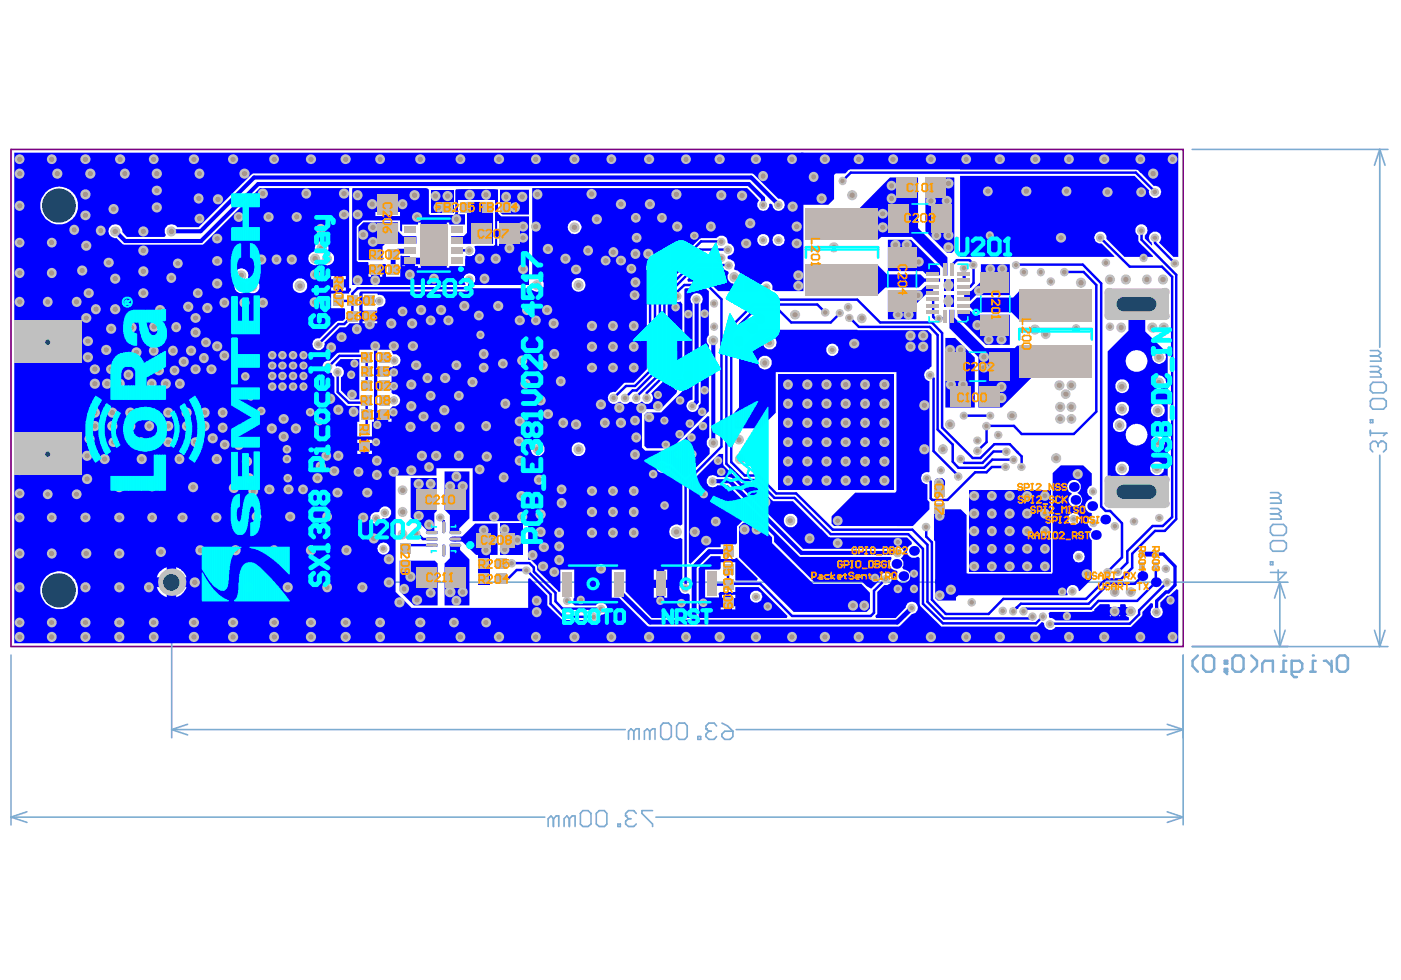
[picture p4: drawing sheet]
<svg xmlns="http://www.w3.org/2000/svg" width="289mm" height="202mm" viewBox="0 0 289 202" stroke-linecap="round" stroke-linejoin="round" font-family="sans-serif">
<path d="M2.3 30.8h241.7v102.6h-241.7z" fill="none" stroke="#800080" stroke-width=".34"/>
<g fill="none" stroke="#7cacd1" stroke-width=".34">
<path d="M245.9 30.8h40.3M284.5 30.8l-1.1 3.3M284.5 30.8l1.1 3.3M284.5 30.8v40.8M284.5 93.9v39.5M284.8 91h.5l.6 .5v1.1l-.6 .6M262 115.9h.5v.6h-.5zM262 112l.5-.5h2.2l.6 .5v1.1l-.6 .6h-2.2l-.5-.6zM262 106h1.6M262 104.9h1.6l.6 .6-.6 .5M262 102.7h1.6M262 101.6h1.6l.6 .5-.6 .6"/>
<path d="M262.5 108.2h2.2l.6 .6v1l-.6 .6h-2.2l-.5-.6v-1zM263.6 117.6v2.2l1.7-1.7h-3.3M263.6 106l.6 .6v.5h-2.2M263.6 102.7l.6 .5v.6h-2.2M2.3 135.1v35M35.4 124.7v27.5M40 120.1h225.6M244 135.1v35M245.9 133.4h40.3M262.8 130l1.1 3.4M263.9 120.1l-1.1 3.3M263.9 120.1l1.1 3.3"/>
<path d="M263.9 120.1v13.3M265 130l-1.1 3.4M283.4 130l1.1 3.4M285.6 130l-1.1 3.4M35.4 150.5l3.3 1.1M35.4 150.5h93.5M38.7 149.4l-3.3 1.1M151.8 150.5h92.2M240.7 149.4l3.3 1.1M244 150.5l-3.3 1.1M2.3 168.5l3.3 1.1M2.3 168.5h110.1"/>
<path d="M5.6 167.5l-3.3 1M135.2 168.5h108.8M240.7 167.5l3.3 1M244 168.5l-3.3 1.1"/>
</g>
<circle cx="284.8" cy="91" r=".17" fill="#7cacd1"/>
<path d="M282.6 88.8v1.1M282.6 89.4h3.3M284.2 91.5v.6M284.2 91.5l-.5-.5h-.6l-.5 .5v1.1l.5 .6M284.8 91l-.6 .5" fill="none" stroke="#7cacd1" stroke-width=".34"/>
<circle cx="285.9" cy="89.4" r=".17" fill="#7cacd1"/>
<path d="M282.6 76.7h1.6M282.6 75.6h1.6l.6 .5-.6 .6M282.6 73.4h1.6M282.6 72.3h1.6l.6 .5-.6 .6M283.1 78.9h2.2l.6 .5v1.1l-.6 .5h-2.2l-.5-.5v-1.1zM284.2 76.7l.6 .6v.5h-2.2M284.2 73.4l.6 .5v.6h-2.2M282.6 86.6h.5v.6h-.5zM282.6 82.7l.5-.5h2.2l.6 .5v1.1l-.6 .6h-2.2l-.5-.6zM285.9 89.4l-.6 .5M131.2 167.8l-.5-.6h-1.1l-.6 .6v.5M134.6 167.2h-2.2v.6l2.2 2.2v.5" fill="none" stroke="#7cacd1" stroke-width=".34"/>
<circle cx="129" cy="168.3" r=".17" fill="#7cacd1"/>
<g fill="none" stroke="#7cacd1" stroke-width=".34">
<path d="M147.8 149.7l-.5-.6h-1.1l-.6 .6v.6M148.9 149.1l1.2 .6 1 1.1M148.9 151.4l.6-.6h1.6v1.1l-.5 .6h-1.1l-.6-.6zM114.1 168.9l.6-.6h.5v2.2M114.1 168.9v1.6M114.1 168.9l-.5-.6-.6 .6v1.6M117.4 168.9l.6-.6h.6v2.2M117.4 168.9v1.6M117.4 168.9l-.5-.6-.6 .6v1.6M120.2 167.2h1.1l.6 .6v2.2l-.6 .5h-1.1l-.5-.5v-2.2zM123 167.8l.6-.6h1l.6 .6v2.2l-.6 .5h-1l-.6-.5zM127.4 170h.5v.5h-.5z"/>
<path d="M129 168.3l.6 .6M129.6 168.9h.5M129.6 168.9l-.6 .5v.6l.6 .5h1.1l.5-.5"/>
</g>
<circle cx="145.6" cy="150.3" r=".17" fill="#7cacd1"/>
<path d="M130.7 150.8l.5-.5h.6v2.2M130.7 150.8v1.7M130.7 150.8l-.6-.5-.5 .5v1.7M134 150.8l.6-.5h.5v2.2M134 150.8v1.7M134 150.8l-.5-.5-.6 .5v1.7M136.8 149.1h1.1l.5 .6v2.2l-.5 .6h-1.1l-.5-.6v-2.2zM140 149.1h1.2l.5 .6v2.2l-.5 .6h-1.2l-.5-.6v-2.2zM143.9 151.9h.6v.6h-.6zM145.6 150.3l.6 .5M146.2 150.8h.5M146.2 150.8l-.6 .6v.5l.6 .6h1.1l.5-.6" fill="none" stroke="#7cacd1" stroke-width=".34"/>
<path d="M270.2 138.6h1.1M271.3 136.3h-.6v2.3M273 136.3h.5l1.1 1.1M274.6 136.3v2.3M275.7 135.8l.6-.6h1.1l.6 .6v2.2l-.6 .6h-1.1l-.6-.6z" fill="none" stroke="#7cacd1" stroke-width=".5"/>
<circle cx="270.7" cy="135.2" r=".25" fill="#7cacd1"/>
<path d="M264.2 138.6h1.1M265.3 136.3h-.6v2.3M266.4 138.6h1.6l.6-.6v-1.1l-.6-.6h-1.6v2.8l.5 .6h.6" fill="none" stroke="#7cacd1" stroke-width=".5"/>
<circle cx="264.7" cy="135.2" r=".25" fill="#7cacd1"/>
<path d="M247 135.2l-1.1 1.1v1.1l1.1 1.2M248.1 135.8l.6-.6h1.1l.6 .6v2.2l-.6 .6h-1.1l-.6-.6zM252.6 136.3h.5v.6h-.5zM252.6 138h.5v.6h-.5zM252.6 138.6l.5 .5M254.2 135.8l.6-.6h1.1l.5 .6v2.2l-.5 .6h-1.1l-.6-.6zM258 135.2l1.2 1.1v1.1l-1.2 1.2M260.3 138.6v-1.7l.5-.6h1.7v2.3" fill="none" stroke="#7cacd1" stroke-width=".5"/>
<g fill="#00f">
<path d="M194.6 57.6h2v2.4h-2z"/>
<path d="M80 84.5h.3l.8-.7v1.3h-1.1z"/>
<path d="M77.5 86.8h1v.8h-1z"/>
<path d="M74.4 64.1h3.3l.4 .5v1.7h-3.7z"/>
<path d="M194.6 60.9h2v2.3h-2z"/>
<path d="M148.2 122.4h.6v1.1h-.6z"/>
<path d="M197.5 64.1h2.6l.8 .8h7.4v6.2h-5l-5.8-5.8z"/>
<path d="M197.5 62.7h2.6l1.3-1.3h7.5l1.5-1.5h2.8v6.3h-2.8l-1.8-1.8h-7.5l-1-1h-2.6z"/>
<path d="M195 69.7h2l4 4v10.4h-6z"/>
<path d="M190.8 36.6h6v15l-.5 .6h-1l-4.5-4.5z"/>
<path d="M171.5 106.5l4.9-4.9h8.2l4.5-4.4h.1v10.3l-1 1h-16.2l-.5-.5z"/>
<path d="M120.8 99.9h11.3v11.3h-11.3z"/>
<path d="M120.8 65.8h11.3v11.3h-11.3z"/>
<path d="M92.8 112.4h2.1v1.1l1.9 1.9v9.5h-5.1v-8.7l1.1-1.1z"/>
<path d="M82.4 115.6h7.3l.5 .6v8.7h-4.8l-3-3z"/>
<path d="M98.7 114.1h2.2v6.5h-2.2z"/>
<path d="M84.7 98.6h5.4v6.8l-.5 .5v3.9h-1.6v-.5l-1.7-1.6h-.6l-1-1z"/>
<path d="M91.7 97.2h5.1v9.7l-2.1 2.1v.8h-1.9v-3.6l-1.1-1.1z"/>
<path d="M88.8 39.2h4.7v4.7h-4.7z"/>
<path d="M96.3 41.7h5.4v8.6h-8.7v-1.6h2.6l.7-.7z"/>
<path d="M102.9 44.8h6v7.3h-6z"/>
<path d="M103.1 39.1h6v5.2h-5.5l-.5-.5z"/>
<path d="M70.2 74.1h3.9v8.3h-1.9l-1.9-1.9v-2.7a1.25 1.25 0 0 0 .5-1.5 1.25 1.25 0 0 0-1.5-.7l-.2-.4z"/>
<path d="M73.9 46.9l1-1h7.2v4.2h-2.5l-.7 .7v2.9h-5z"/>
<path d="M199.8 101.1h16.9v16.8h-16.9z"/>
<path d="M192.6 105.3l.3-.2h5.3l1.1 1.1v14.2h-6.4v-8.7l-.3-.3z"/>
<path d="M202.3 54.5h6v6.4h-7l-1.2 1.2h-1.3v-2.1h1.5l2-1.9z"/>
<path d="M95.1 110.9l2.9-2.9h4.6v6.5h-4.4l-3.1-3z"/>
<path d="M103.1 108h4.6v6.5h-4.6z"/>
<path d="M183.1 59.9h6.8l1.2-1.1h1.3v1.9h-1.5l-1.9 1.9v3.2h-5.9z"/>
<path d="M195.8 63.9h1v1.6l6.3 6.3h6.2l.5-.5h15.4v6.6h-12.5l-6.1 6.2h-4.8v-10.5l-6-5.9z"/>
<path d="M183.1 49.5h4.8l6 5.9v1.4h-2.7l-.9-.9h-7.2z"/>
<path d="M166.2 42.9h11.1l6.2-6.3h5.8v10.4l6.1 6.1v3.8h-.9v-1.6l-6.4-6.4h-6.3l-.7 .6h-14.9z"/>
<path d="M54.8 71.8h9.2v9.2h-9.2z"/>
<path d="M75.6 39h8.9v4.8h-8.9z"/>
<path d="M78.3 47.4h3.5l1.3 1.3h2.8v1.6h-7.6z"/>
<path d="M160.6 77.3h23.8v23.8h-23.8z"/>
<path d="M152.4 108.7l.8-.9h3.1l2.9 3.1v1.1l8.5 8.4h9.9l1.8 1.9v3.2l-.7 .7h-15l-11.3-11.2z"/>
<path d="M177.8 54.6h3.1l2 2h6.9l.9 .8h3.2v.7h-3.2l-1.2 1.2h-6.9l-1.7 1.6h-3.1z"/>
<path d="M198 31.5h45v21.5h-1l-3-2.9v-.2a1.23 1.23 0 0 0 0-1.8 1.23 1.23 0 0 0-1.8 .2 1.23 1.23 0 0 0 .3 1.8v.5l-1.4-1.4v-.7a1.23 1.23 0 0 0 .3-1.8 1.23 1.23 0 0 0-1.9 0 1.23 1.23 0 0 0 .2 1.8v1.2l.2 .3 2.9 2.8v.2h-5.9l-3.7-3.7a1.25 1.25 0 0 0-1.1-1.6 1.25 1.25 0 0 0-1.4 1.3 1.25 1.25 0 0 0 1.5 1.2l2.6 2.6v.2h-31.8v-16.7h36l3 3a1.25 1.25 0 0 0 1.1 1.5 1.25 1.25 0 0 0 1.4-1.3 1.25 1.25 0 0 0-1.6-1.1l-3.2-3.3-.4-.2h-36.3z"/>
<path d="M165.2 31.5h70.2v4.1l-.1 .1-.6-.6-.4-.2h-59l-.9 .9h-2.1l-.3 .3v5l-1.2 1.1h-5.6z"/>
<path d="M144.1 117.2v10.3h18.1l.2-.4-6-6h-4.8v1h-3.1l-.3 .3v.3h1.1v.7l-3.9-.1v-5.8h3l.2-.3v-1.2h3v3.8h4.5l.2-.5-4.2-4.1v-.1h-.5v.2h-3v-.6h-2zM151 122.7h.6v.7h-.6zM154.7 123.1a1.25 1.25 0 0 1 2.5 0 1.25 1.25 0 0 1-2.5 0zM148.6 125h.7v.7h-.7zM151 125h.6v.7h-.6z"/>
<path d="M232.7 60v8.2l-4.3 4.3v31.5h12.4v-31.1l-4.6-4.5v-8.4zM237.6 73.7a1.45 1.45 0 0 1 2.9 0 1.45 1.45 0 0 1-2.9 0zM232.1 74.5a2.25 2.25 0 0 1 4.5 0 2.25 2.25 0 0 1-4.5 0zM237.6 78.9a1.45 1.45 0 0 1 2.9 0 1.45 1.45 0 0 1-2.9 0zM230 79.7a1.4 1.4 0 0 1 2.8 0 1.4 1.4 0 0 1-2.8 0zM230 84.3a1.4 1.4 0 0 1 2.8 0 1.4 1.4 0 0 1-2.8 0zM237.4 84.7a1.43 1.43 0 0 1 2.8 0 1.43 1.43 0 0 1-2.8 0zM229.5 87.7a1.45 1.45 0 0 1 2.9 0 1.45 1.45 0 0 1-2.9 0zM232.1 89.7a2.25 2.25 0 0 1 4.5 0 2.25 2.25 0 0 1-4.5 0zM237.4 91.3a1.43 1.43 0 0 1 2.8 0 1.43 1.43 0 0 1-2.8 0zM230 96.6a1.4 1.4 0 0 1 2.8 0 1.4 1.4 0 0 1-2.8 0zM237.2 96.7a1.43 1.43 0 0 1 2.8 0 1.43 1.43 0 0 1-2.8 0z"/>
<path d="M194.1 118.2l-1.2 1.4v3.8l.5 .5h3.8v-.7l.5-.4h22.4l.1-.2a1.24 1.24 0 0 1 .6-1.9 1.24 1.24 0 0 1 1.7 1.2h.1l2.6-2.5v-8a1.43 1.43 0 0 1 0-2.1v-.3a1.24 1.24 0 0 1-.9-1.2 1.24 1.24 0 0 1 .9-1.1v-.9a1.43 1.43 0 0 1-1.4-1.4 1.43 1.43 0 0 1 1.4-1.4v-.5a1.26 1.26 0 0 1-1-1.2 1.26 1.26 0 0 1 1-1.2v-2.4l-1.8-1.7h-4.6l-1.7 1.6v20.3a.34 .34 0 0 1-.4 .4zM220.4 99.4a1.45 1.45 0 0 1 2.2 .2 1.45 1.45 0 0 1-.4 2.1 1.43 1.43 0 0 1 1 1.7 1.43 1.43 0 0 1-1.6 1.1 1.43 1.43 0 0 1-1.2-1.5l.2-.7 .4-.3v-.3a1.39 1.39 0 0 1-.6-2.3zM220.2 107.1a1.25 1.25 0 0 1 2.5 0 1.25 1.25 0 0 1-2.5 0zM221.3 114.8a1.2 1.2 0 0 1 2.4 0 1.2 1.2 0 0 1-2.4 0z"/>
<path d="M72.7 39v19.8h23.2l.2-.2a1.26 1.26 0 0 1-.2-1.8 1.26 1.26 0 0 1 1.8 0 1.26 1.26 0 0 1-.1 1.8v.2h11.5v-14.1h-5.7l-.6-.4-.1-5.2-.8-.1h-7.9l-.1 5.3h-5.1a.34 .34 0 0 1-.4-.4v-4.7l-.2-.2zM77.4 39.5h5.1v1.7h-5.1zM77.4 42.9h1.7v1.7h-1.7zM80.7 42.9h1.8v1.7h-1.8zM102.5 45.6h1.8v1.8h-1.8zM105.9 45.6h1.8v1.8h-1.8zM73.6 46.6l1.3-1.2h7.6v2.1l.3 .3 .1-.1v-1.4h3.3v-.4h.6v1.5h1.7v6.3h-1.7v1.6h-.6v-.4h-.7v-1.1h-1v-1l-1.9-.1v4.4h-3v-2.6h-.7v.3h-2.9l-.1-.7h-2.1l-.3-.4zM102.5 49h1.8v1.7h-1.8zM105.9 49h1.8v1.7h-1.8zM82.9 54.8h.7v.1h-.7zM94.5 41.2h7.6v9.1a.34 .34 0 0 1-.4 .4h-3.7l-.2 .2a1.26 1.26 0 0 1 0 1.6 1.26 1.26 0 0 1-1.7 .2l-.1 .1v2.1h-3.3v.4h-.6v-1.6h-1.7v-6.3h1.7v-1.5h.6v.4h3.2v-2h-1.4zM76 56.4h.6v.7h-.6zM78.3 56.4h.6v.7h-.6z"/>
<path d="M72.7 38.8v20h22.9l.2-.4a1.26 1.26 0 0 1 .2-1.7 1.26 1.26 0 0 1 1.7 0 1.26 1.26 0 0 1 .1 1.7l.2 .4h11.1v-14.1h-5.7l-.6-.4-.1-5.2-.8-.1h-6.7l-1.3 .2v5.1h-5.1a.34 .34 0 0 1-.4-.4v-4.8l-.5-.3zM77.4 39.5h1.7v1.7h-1.7zM80.7 39.5h1.8v1.7h-1.8zM77.4 42.9h1.7v1.7h-1.7zM80.7 42.9h1.8v1.7h-1.8zM73.6 46.6l1.3-1.2h7.6v.9h3.7v-.4h.6v1.5h1.7v6.3h-1.7v1.6h-.6v-.4h-.7v-1.1h-1.9v1.1h-.8l-.2 .3v1.9h-3v-2.3l-.3-.3h-.4v.3h-2.9l-.1-.7h-2.1l-.3-.4zM105.9 45.6h1.8v1.8h-1.8zM105.9 49h1.8v1.7h-1.8zM94.5 41.2h7.6v4.4h2.2v5.1h-1.8v-.2h-.4l-.2 .2h-3.6l-.4 .4a1.23 1.23 0 0 1-.2 1.4 1.23 1.23 0 0 1-1.4 .3l-.3 .7v1.4h-3.3v.4h-.6v-1.6h-1.7v-6.3h1.7v-1.5h.6v.4h3.2v-2h-1.4zM76 56.4h.6v.7h-.6zM78.3 56.4h.6v.7h-.6z"/>
<path d="M141.1 59.6v18.6a1.37 1.37 0 0 1 0 2.2l-4.8 4.7h-2.9l-.5 .5v6.4l.5 .5h5.1l7.7-7.7v-13.6a1.52 1.52 0 0 1 0-2.1v-9.1l-.7-.5h-4.1zM142.6 61a1.25 1.25 0 0 1 1.9-.2 1.25 1.25 0 0 1 0 1.8v20.5a1.14 1.14 0 0 0-.5 1.1 1.27 1.27 0 0 1-2.2 .2 1.27 1.27 0 0 1 1-1.9v-19.9a1.21 1.21 0 0 1-.2-1.6z"/>
<path d="M152.4 72.5v11.6l-.9 1v3.1l.1 .1h5.2l3.2-3.1v-8.4h24.9v31.7h3.3l3.5-3.4v-1.6l-.4-.5v-3.1a1.29 1.29 0 0 1-1.3-1 1.29 1.29 0 0 1 .8-1.5l.9-.1v-18.7a1.27 1.27 0 0 1-1.1-1.3 1.27 1.27 0 0 1 1.1-1.2v-.2l.4-.3v-6.7l-.8-.8-34.4-.1zM157.4 70.7a1.4 1.4 0 0 1 2.8 0 1.4 1.4 0 0 1-2.8 0zM170.4 72.2a1.28 1.28 0 0 1 2.5 0 1.28 1.28 0 0 1-2.5 0zM156.3 74.8a1.45 1.45 0 0 1 2.9 0 1.45 1.45 0 0 1-2.9 0z"/>
<path d="M216.3 126.4v.9l.6 .2 .8 .5h14.9l.2-.1v-.5l-.7-.5h1.1v-1.7h-1.1l.1-.2-.1-.4h-1.1v.6h-2.2l.1-.2-.1-.4h-2l-1.1 1.1v.4l-.6 .1h-8.5zM228.8 126.9h.3v.3zM230.8 126.9h.2l-.2 .3z"/>
<path d="M2.9 31.5v101.2h240.1v-11l-.3-.2-1.4 1.3-.6 .1-1.4 1.4v.9l.2 .1a1.27 1.27 0 0 1-.1 1.8 1.27 1.27 0 0 1-1.8-.1 1.27 1.27 0 0 1 .2-1.8v-.7l-.4-.1-1.8 1.8v.7l-.2 .2-2.2 2.2h-15.5a1.27 1.27 0 0 1-1.6 .6 1.27 1.27 0 0 1-.8-1.4l-.5-.2-.9 .9h-19.8l-4.3-4.2-.1-.4v-9.5l-.4-.3a1.44 1.44 0 0 1-2.1-.5 1.44 1.44 0 0 1 .8-2v-.5l-.9-.9-16.2-.1-7.4-7.4h-4l-3.7-3.7h-2.9l-3.7-3.7-.1-2.4h-.8l-6.2 6.3v16.2l.3 .2 3.4-3.3 2.8-.1v-.6h3.1l.3-.3v-3.4l1-1.1 3.4-.1 3.2 3.1v1.3l8.3 8.2h9.9l.9 .9 1 .5 1.7-1.7a1.25 1.25 0 0 1 1.2-1.5 1.25 1.25 0 0 1 1.3 1.4 1.25 1.25 0 0 1-1.6 1.1l-1.4 1.4v4.5l-.4 .5 .2 .4h4l2.1-2.2a1.26 1.26 0 0 1 1.3-1.2 1.26 1.26 0 0 1 1.2 1.3 1.26 1.26 0 0 1-1.2 1.2l-2.7 2.6h-51.6l-.3-.1-5.8-5.8h-1.5v-5.8h2.8v4.5l5.4 5.5h7.8v-4.8l-.3-.3a1.24 1.24 0 0 1-1.6-.6 1.24 1.24 0 0 1 .4-1.6v-9l-.4-.3a1.48 1.48 0 0 1-2.3-1.2 1.48 1.48 0 0 1 2.3-1.3l.4-.2v-8.3l-2.3-2.2-.8-.6a1.28 1.28 0 0 1-1.7 .2 1.28 1.28 0 0 1-.4-1.6 1.23 1.23 0 0 1 2.1 0h.8l2.7 2.7h.5l4.7-4.8v-1.1a1.52 1.52 0 0 1 0-2.3v-4.3l-.4-.1-7.2 7.2h-5.6l-.7-.7v-7.9h3.9l3.2-3.3 .1-.6a1.4 1.4 0 0 1-.8-1.7 1.4 1.4 0 0 1 1.6-1l.3-1.5v-13.6l-.4-.6-.1 .1a1.32 1.32 0 0 1-1.8-.8l-.7 .3v16l-3.4 3.4a1.29 1.29 0 0 1 0 1.9 1.29 1.29 0 0 1-1.9-.2l-.3 .3a1.33 1.33 0 0 1-1.8-.2l-.5 .1a1.23 1.23 0 0 1-1.8-.1l-.5 .1a1.25 1.25 0 0 1-2.1-.6 1.25 1.25 0 0 1 1.5-1.5l1.8-1.9 2-.1 2.7-2.7 .1-16.2 10.8-10.8 3.5-.1a1.25 1.25 0 0 1 1.4-.4 1.25 1.25 0 0 1 .9 1.3v.2h.2a1.27 1.27 0 0 1 1.1 1.4 1.27 1.27 0 0 1-1.3 1.1 .47 .47 0 0 0 .4 .8l.2 .1a1.18 1.18 0 0 1 .7 1.7l.1 .4h.1a1.43 1.43 0 0 1 1.3 1.7 1.43 1.43 0 0 1-1.9 1 1.43 1.43 0 0 1-.8-2l-.1-.5-.5-.1-.4-.5h-5.2l-2.3 2.4 .2 .4h4.2l2 1.9h8.1l.7-.3a1.22 1.22 0 0 1 1.2-1.7 1.22 1.22 0 0 1 1.1 1.7l.8 .3h5.7v-28.5zM8.3 42.4a3.9 3.9 0 0 1 7.8 0 3.9 3.9 0 0 1-7.8 0zM117.1 46.8a1.4 1.4 0 0 1 2.8 0 1.4 1.4 0 0 1-2.8 0zM22.5 46.9a1.48 1.48 0 0 1 1.7-.5 1.48 1.48 0 0 1 1 1.5l1 1h7.7l.3-.4a1.39 1.39 0 0 1 .3-2 1.39 1.39 0 0 1 2 .4h4.5l11.1-11.1h103.1l5.3 5.2a1.26 1.26 0 0 1 1.3 1.2 1.26 1.26 0 0 1-1.2 1.3 1.26 1.26 0 0 1-1.3-1.3l-.3-.2-.4 .1a1.24 1.24 0 0 1-1.6 1.3 1.24 1.24 0 0 1-.5-2.1l-2.4-2.5h-44.3v18.3l.3 .4a1.41 1.41 0 0 1 1.9 .6 1.41 1.41 0 0 1-.6 1.9 1.41 1.41 0 0 1-1.9-.5h-12.3l-.9 .6h-21.9l-.3 .4v6.2h-2l-.9 .8h-1.1l-3.2 3.2a1.25 1.25 0 0 1-1.2 1.6 1.25 1.25 0 0 1-1.3-1.4 1.25 1.25 0 0 1 1.5-1.1l3.4-3.4 .4-.2h1l.5-.4v-2.1l-.2-.1h-2.7v-3.1h3.7v-.2l.4-.5-.1-.3h-.3v-20.7h-18.4l-11.8 11.7h-16.2l-.3-.1-1.3-1.4a1.44 1.44 0 0 1-1.5-2.1zM156.2 49.5a1.22 1.22 0 0 1 2.4 0 1.22 1.22 0 0 1-2.4 0zM159.3 49.5a1.25 1.25 0 0 1 2.5 0 1.25 1.25 0 0 1-2.5 0zM65.2 50.3a1.43 1.43 0 0 1 1.8-.3 1.43 1.43 0 0 1 .6 1.7 1.53 1.53 0 0 1 1.3 1.4 1.53 1.53 0 0 1-1 1.6 1.41 1.41 0 0 1-1.5-.4h-.4a1.41 1.41 0 0 1-2.3-.3 1.41 1.41 0 0 1 1.1-2.1l.2-.3-.1-.6zM68.3 56.9h.7v.7h-.7zM70.7 56.9h.6v.7h-.6zM48.8 55.8a1.4 1.4 0 0 1 2 0 1.4 1.4 0 0 1-.2 2.1l.1 .1h.4a1.41 1.41 0 0 1 2 .1 1.41 1.41 0 0 1 0 2 1.41 1.41 0 0 1-2 0h-.3a1.44 1.44 0 0 1-2.1-.1 1.44 1.44 0 0 1 .3-2.1 1.43 1.43 0 0 1-.2-2.1zM68.3 59.3h.7v.7h-.7zM70.7 59.3h.6v.7h-.6zM117.9 58.8a1.4 1.4 0 0 1 2.8 0 1.4 1.4 0 0 1-2.8 0zM60.4 58.9a1.51 1.51 0 0 1 3 0 1.51 1.51 0 0 1-3 0zM74.8 60.5h3l.2 .4a1.24 1.24 0 0 1 1.5 1.1 1.24 1.24 0 0 1-1.4 1.3l-.3 .3v.8h-3zM121.1 66.2l.2-.2v.3h-.3zM123 66l.3 .3h-.3zM125.4 66.2l.3-.2v.3h-.4zM127.3 66l.3 .3h-.3zM129.6 66.3l.3-.3v.3zM131.5 66l.4 .3h-.4zM74.8 66h.6v.7h-.6zM77.1 66h.7v.7h-.7zM121 68h.3v.4zM123 68h.3l-.3 .4zM129.6 68h.3v.4zM131.5 68h.4l-.4 .4zM125.3 68h.4v.4zM127.3 68h.3l-.3 .4zM121.1 70.5l.2-.1v.2h-.3zM123 70.4l.3 .2h-.3zM125.4 70.5l.3-.1v.2h-.4zM127.3 70.4l.3 .2h-.3zM129.6 70.6l.3-.2v.2zM131.5 70.4l.4 .2h-.4zM55.3 72.3v.1zM63.4 72.3l.2 .1zM55.3 74.1h.9v-.9h.8v-.9l.2 .2 .2-.2v.9h1.7v-.9l.2 .2 .3-.2v.9h1.7v-.9l.2 .2 .3-.2v.9h.9v.9h.9l-.2 .1 .2 .4h-.9v1.6h.9l-.2 .1 .2 .4h-.9v1.7h.9l-.2 .1 .2 .4h-.9v.8h-.9v.9l-.1-.1-.4 .1v-.9h-1.7v.9l-.1-.1-.4 .1v-.9h-1.7v.9v-.1l-.4 .1v-.9h-.8v-.8h-.9l.1-.2-.1-.3h.9v-1.7h-.9l.1-.2-.1-.3h.9v-1.6h-.9l.1-.2zM121 72.3h.3v.3zM123 72.3l.3 .1-.3 .2zM129.6 72.3h.3v.3zM131.5 72.3l.4 .1-.4 .2zM125.3 72.3h.4v.3zM127.3 72.3l.3 .1-.3 .2zM77.8 72.1h2.9l.3 .9a1.36 1.36 0 0 1 1.4 .6 1.36 1.36 0 0 1-.1 1.5l-.1 .1a1.03 1.03 0 0 1-1.1 .3l-.2 .2h-3.1zM125.3 74.9l.4-.2v.3zM127.3 74.7l.3 .3h-.3zM121 74.9l.3-.2v.3zM123 74.7l.3 .3h-.3zM129.6 74.9l.3-.2v.3zM131.5 74.7l.4 .3h-.4zM66.8 74.8l.1-.1a1.24 1.24 0 0 1 1.1-.3l1.5-1.5 .4-.2h4.2v-.6h3v14.9h-.4v3h-3v-3h.4v-3.3l-2.6-.1-2.4-2.5-.1-3.3-.5-.4-.1-.5-.4-.1a1.25 1.25 0 0 1-1.3-.5 1.25 1.25 0 0 1 .1-1.5zM125.3 76.6h.4v.3zM127.3 76.6l.3 .1-.3 .2zM121 76.6h.3v.3zM123 76.6l.3 .1-.3 .2zM129.6 76.6h.3v.3zM131.5 76.6l.4 .1-.4 .2zM77.8 77.4h2.9v1.4h-2.9zM55.3 80.5v.1zM63.4 80.5h.2zM77.8 80.5h2.9v.5l.4 .3a1.27 1.27 0 0 1 1.4 1.3 1.27 1.27 0 0 1-1.4 1.2l-.4 .3v.6h-2.9zM77.8 86.3h.6v.7h-.6zM80.1 86.3h.6v.7h-.6zM73.7 90.7h.7v.7h-.7zM76 90.7h.7v.7h-.7zM73.7 93h.7v.6h-.7zM76 93h.7v.6h-.7zM109.5 92.6a1.43 1.43 0 0 1 2.8 0 1.43 1.43 0 0 1-2.8 0zM117.9 92.6a1.43 1.43 0 0 1 2.8 0 1.43 1.43 0 0 1-2.8 0zM146.1 98.3h.1a1.21 1.21 0 0 1 1.7 .1h2.7l.4 .2 14.6 14.6h18.6a1.26 1.26 0 0 1 1.9 .1 1.26 1.26 0 0 1-.3 1.8 1.46 1.46 0 0 1 .2 2l.3 .3a1.42 1.42 0 0 1 1.4 1.7 1.42 1.42 0 0 1-1.9 1.1 1.42 1.42 0 0 1-.7-2.1l-.1-.4a1.48 1.48 0 0 1-1.4-.8 1.48 1.48 0 0 1 .3-1.6l-.1-.4h-18.8l-14.9-14.8h-2.2a1.25 1.25 0 0 1-1.9 .1 1.25 1.25 0 0 1 .1-1.9zM121 100.4l.3-.3v.3zM123 100.1l.3 .3h-.3zM125.3 100.4l.4-.3v.3zM127.3 100.1l.3 .3h-.3zM129.6 100.4l.3-.3v.3zM131.5 100.1l.4 .3h-.4zM125.3 102h.4v.4l-.3-.1zM127.3 102l.3 .1-.3 .3zM121 102h.3v.4zM123 102l.3 .1-.3 .3zM129.6 102h.3v.4zM131.5 102l.4 .1-.4 .3zM121.1 104.6l.2-.2v.3h-.3zM123 104.4l.3 .3h-.3zM125.4 104.6l.3-.2v.3h-.4zM127.3 104.4l.3 .3h-.3zM129.9 104.4v.3h-.3zM131.5 104.4l.4 .3h-.4zM125.3 106.4h.4v.3zM127.3 106.4h.3l-.3 .3zM121 106.4h.3v.3zM123 106.4h.3l-.3 .3zM129.6 106.4h.3v.3zM131.5 106.4h.4l-.3 .3zM76.6 106.1l.1-.1a1.32 1.32 0 0 1 1.3-.4h.2a1.26 1.26 0 0 1 1.4-1.1 1.26 1.26 0 0 1 1.1 1.3 1.26 1.26 0 0 1-1.3 1.2h-.6a1.24 1.24 0 0 1-1.7 1 1.24 1.24 0 0 1-.5-1.9zM161.6 107.4a1.4 1.4 0 0 1 2.8 0 1.4 1.4 0 0 1-2.8 0zM125.4 108.8l.3-.1v.3h-.4zM127.3 108.7l.3 .3h-.3zM121.1 108.8l.2-.1v.3h-.3zM123 108.7l.3 .3h-.3zM129.6 109l.3-.3v.3zM131.5 108.7l.4 .3h-.4zM125.3 110.7h.4v.3zM127.3 110.7h.3l-.3 .3zM121 110.7h.3v.3zM123 110.7h.3l-.3 .3zM129.6 110.7h.3v.3zM131.5 110.7h.4l-.4 .3zM77.8 113.1a1.28 1.28 0 0 1 2.5 0 1.28 1.28 0 0 1-2.5 0zM32.9 118l.7-.6 .8-.4v2.1h-2.1zM36.3 117a3.3 3.3 0 0 1 2.1 2.1h-2.1zM134.8 117.5h.6v2.1h-.6zM137 117.5h.6v2.1h-.6zM81.6 98.1h8.4v-1.5h7.5v10.9h11.4v8l.7 .1 1 1 .2 .2v.8l4.3 4.3v.2l.5-.1v-4.5h2.8v5.8l-.3 1.2 .5 .4h4.3a1.26 1.26 0 0 1 2.2 0 1.26 1.26 0 0 1-1.1 1.9l-.3 .3a1.26 1.26 0 0 1-.8 1.2 1.26 1.26 0 0 1-1.4-.4l-5.6-.1-2.9-2.8-.1-2.1-3.6-3.6-.4 .1v6h-24l-3.3-3.3zM32.3 121.1h2.1v2.1a3.3 3.3 0 0 1-2.1-2.1zM36.3 121.1l2.1 .1a3.4 3.4 0 0 1-2.1 2zM134.8 121.3h.6v2h-.6zM137 121.3h.6v2h-.6zM8.3 121.7a3.9 3.9 0 0 1 7.8 0 3.9 3.9 0 0 1-7.8 0z"/>
</g>
<path d="M238.4 114.3h1.5M242.3 116.8v3.9l-1.3 1.4M238.5 124v2.2" fill="none" stroke="#00f" stroke-width=".67"/>
<path d="M234.2 35.6l4 4M238.2 49v1.1M235.6 116.6v2.2l-1.6 1.6M237.7 108.5h2.1M238.2 109.5h2M238.4 116.6v3.5M234.9 125.9v.8" fill="none" stroke="#00f" stroke-width=".5"/>
<path d="M235.6 114.3h2.8" fill="none" stroke="#00f" stroke-width="1"/>
<circle cx="228.4" cy="117.9" r=".25" fill="#00f"/>
<path d="M223.5 56.1l2.6 2.7M228 105.4h.9l2.5 2.5M233.5 117.2l-2.4 2.3h-3.1M210.5 124.5l-1.5 1.6M211.6 125.5l-.5 .6M213 127.1l-.5 .5M226.5 124l-1.5 1.5" fill="none" stroke="#00f" stroke-width=".5"/>
<circle cx="209.6" cy="125.4" r=".25" fill="#00f"/>
<path d="M208.3 91.6l2.4 2.5M213 127.2h.1" fill="none" stroke="#00f" stroke-width=".5"/>
<g fill="#00f">
<circle cx="207.6" cy="93.1" r=".25"/>
<circle cx="209.1" cy="94.8" r=".25"/>
<circle cx="209.6" cy="54.6" r=".25"/>
</g>
<path d="M203.5 91.2l-1.9 1.8M204.6 96.3l-1.1 1.1h-2.4M205.1 91.6l-2.9 2.9h-1.6" fill="none" stroke="#00f" stroke-width=".5"/>
<circle cx="203.5" cy="87.8" r=".25" fill="#00f"/>
<path d="M200.8 54.5v.1M193.7 65.7h1.3M196.5 91.7v3.5M197.3 97.8l.4 .5M198.2 94.6v.2" fill="none" stroke="#00f" stroke-width=".5"/>
<path d="M198.8 56.4v1.4" fill="none" stroke="#00f" stroke-width=".67"/>
<circle cx="198.8" cy="54.9" r=".34" fill="#00f"/>
<g fill="none" stroke="#00f" stroke-width=".5">
<path d="M175.5 35.6l-1.7 1.7M158 59.3v1.4l1.1 1.1M197.3 53.7l-1 1M160.5 63.8l2.7 2.7M168.6 62.8l1.6 1.6M175.2 65.5l1.9 1.9M191.9 77.3l.6 .8M192.4 63.1v1.2M192.4 64.4v.9l.4 .4M153.6 98.1h2.8M191.2 98.6l.7 .7M150.1 117.5v2.9"/>
<path d="M160.1 101.8h4.1M182.7 119.4l-2.5 2.5M187.3 110.2l3 3M191 110.7l1.2 1.2M191.9 102.8l.4 .3M146.9 120.6h3.2"/>
</g>
<path d="M154.4 38l3 2.9M146.9 99.3h3.6M147.1 91.1v.3" fill="none" stroke="#00f" stroke-width=".84"/>
<path d="M150.1 124.2v.1" fill="none" stroke="#00f" stroke-width="2"/>
<g fill="#00f">
<circle cx="150.1" cy="51.5" r=".25"/>
<circle cx="145.1" cy="124.3" r="1.01"/>
<circle cx="143.2" cy="128.3" r=".5"/>
</g>
<path d="M143.7 82.9l-.9 .8" fill="none" stroke="#00f" stroke-width=".84"/>
<path d="M141.1 58.8h4.7M129.1 79.6h1.9M137 77.4l-3.6 3.6M130.5 80.5h.8M136.5 96.3h1.5M103.5 116.1h2.1M103.5 119.4h1.2M106.6 117.6h2M109.2 116.1l.9 1v.8M113.5 124.5l2.7 2.7M114.6 124l1.4 1.5" fill="none" stroke="#00f" stroke-width=".5"/>
<path d="M127.6 120.3v1.6" fill="none" stroke="#00f" stroke-width="1"/>
<circle cx="105.6" cy="116.1" r=".25" fill="#00f"/>
<path d="M84.5 51.6l-.1 .2h-2.3M93.3 111.2h.6" fill="none" stroke="#00f" stroke-width="1"/>
<path d="M94.3 51.6h2.5M96.8 57.6v1.4l-.5 .5M79.2 73.5h.1M79.2 73.6h.1M79.2 73.6l.8 .7h1.3M81.3 82.5l-2.1 .1M84.2 112.4l-.6 .7M86 110l1.2 1.2h1.9M91 106.7v.4l.5 .4v1.3" fill="none" stroke="#00f" stroke-width=".5"/>
<path d="M94.3 49.5h3.5" fill="none" stroke="#00f" stroke-width="1.3"/>
<circle cx="81.1" cy="52.7" r=".5" fill="#00f"/>
<path d="M82.1 51.8l-.9 .9h-.1v2.9M143.2 116.9v11.4" fill="none" stroke="#00f" stroke-width="1"/>
<g fill="none" stroke="#00f" stroke-width=".5">
<path d="M73.8 59.5l-1.1 1M196.3 54.7v.9M200.8 54.6v3.8M235.4 47.5v2M69.6 76.8v4.1M69.8 66.8h1.2M75.4 73.4l.2 .2M75.6 76.6v3M129.1 79.6l-2.5 2.4M134.1 60.4v16.1M135.1 60.7v16.1M136.1 61.1v16"/>
<path d="M137 61.4v16M192.4 61.7v1.4M75.1 83.1l.5-.5v5.9M130.5 80.5l-1.6 1.5M131.2 81.9v.1M133.4 81v1M191.9 99.3v3.5M196.5 95.2l1.2 1.3M198.2 94.8l.6 .7M203.5 87.8v3.4M204.6 94.8l-1.6 1.7M204.9 93.1l-2.3 2.4"/>
<path d="M209.1 87.8l1.6 1.7M210.7 94.1v2.2M190.3 113.2v11.3M191 108.7v2M231.4 115l-3 2.9M232.5 113.7v2.4l-1.9 1.8M233.5 114.2v3M113.5 122.6v1.9M114.6 122.3v1.7M117 120.4v3.5M180.2 121.9v4.5M238.4 120.1l-3.9 3.9"/>
</g>
<path d="M79.9 48l1.5 1.5M76.3 65.2v1.8" fill="none" stroke="#00f" stroke-width="1.3"/>
<path d="M35.4 47.7h.2l-.2 .2M157.4 40.9v1.3M143.7 61.7v21.2" fill="none" stroke="#00f" stroke-width=".84"/>
<path d="M198.8 54.9v1.5" fill="none" stroke="#00f" stroke-width=".67"/>
<circle cx="72.7" cy="62.1" r=".25" fill="#00f"/>
<path d="M75.6 73.7v2.9M76.3 62.1h2" fill="none" stroke="#00f" stroke-width=".5"/>
<circle cx="72.7" cy="62.1" r=".25" fill="#00f"/>
<g fill="none" stroke="#00f" stroke-width=".5">
<path d="M226.1 58.8v26.1l-4.6 4.6M241.7 57.1v49.6M242.6 56.7v50.4M70 73.4l-2.2 2.2M72.7 60.5v4.7M148.8 61.7v30.4M149.8 68.4v27.3M150.8 68.7v26.6M192.5 78.1v14.9M194.3 68.7v19.5M69.6 80.9l2.3 2.2M141.4 99.6v21.7"/>
<path d="M188.2 109.3l3.1 3.1v11.7M192.2 111.9v11.8M231.4 107.9v7.1M226.5 124h8M234.9 126.7l-1.9 2"/>
</g>
<path d="M77.5 55.6v2.2" fill="none" stroke="#00f" stroke-width="1.7"/>
<path d="M147.1 70.2v20.9" fill="none" stroke="#00f" stroke-width=".84"/>
<circle cx="240.7" cy="120.1" r=".25" fill="#00f"/>
<g fill="none" stroke="#00f" stroke-width=".5">
<path d="M219.5 56.1h4M226.9 49l6.1 6h6.6M238.2 50.1l4.1 4.2M197.7 96.5h5.3M204.6 96.3h2.8M192.3 103.1h3.1M227.1 104.5l.9 .9M238.2 109.5l-4.7 4.7M241.7 106.7l-1.9 1.8M190.3 124.5l4.2 4.1h19.1l1.5-1.5M191.3 124.1l3.3 3.5h17.9M206.9 123.5l-3 3.1h-8.9l-2.8-2.9"/>
<path d="M213.1 127.2h.3M228.6 120.4h5.4"/>
</g>
<path d="M240.5 122.1h.5" fill="none" stroke="#00f" stroke-width=".67"/>
<circle cx="193.7" cy="99.6" r="1.01" fill="#00f"/>
<path d="M193.7 99.6v1.7" fill="none" stroke="#00f" stroke-width="2"/>
<circle cx="193.7" cy="99.6" r="1.01" fill="#00f"/>
<g fill="none" stroke="#00f" stroke-width=".5">
<path d="M175.5 35.6h58.7M73.8 59.5h22.5M141.1 58.8l-1.4 1.3v1M145.8 58.8l3 2.9M148.8 53.2h-4.8l-7.9 7.9M148.8 49.8h-4.2l-10.5 10.6M150.1 51.5h-5.8l-9.2 9.2M150.3 54.7h-6.6l-6.7 6.7M197.3 53.7h2.6l.9 .8M200.8 58.4l-.7 .7h-1.3M209.6 54.6h13.7l3.8 3.8v46.1M235.4 49.5l7.2 7.2"/>
<path d="M239.6 55l2.1 2.1M69.8 66.8l-4.1 4.2M69.8 62.1h2.9M70 73.4h5.4M72.7 65.2l-1.7 1.6M134.1 76.5l-3.1 3.1M135.1 76.8l-3.8 3.7M136.1 77.1l-4.9 4.8M159.1 61.8h17.7l4.7 4.7h10.7l2.1 2.2M160.5 63.8h-4.8l-4.9 4.9M168.6 62.8h-13.3l-5.5 5.6M173.3 64.6l-2 1.9h-8.1"/>
<path d="M177.1 67.4h14.7l1.6 1.7v19.5l3.1 3.1M192.8 65.7h.9M71.9 83.1h3.2M148.8 92.1l-7.4 7.5-3.4-3.3M149.8 95.7l3.4 3.3h2.8l3.7 3.7h4.1l7.5 7.5h16M150.8 95.3l2.8 2.8M156.4 98.1l3.7 3.7M192.5 93l4.8 4.8M194.3 88.2l6.3 6.3M198.8 85.7h5.5M198.8 95.5h3.8M201.1 97.4l-5.7 5.7"/>
<path d="M203.5 87.8h5.6M204.6 94.8h4.5M204.9 93.1h2.7M205.1 91.6h3.2M210.7 89.5h10.8M84.2 112.4h4.9M85.9 110h.1M105.6 116.1h3.6M106.6 117.6l-1.9 1.8M108.6 117.6l4.9 5M110.1 117.9l4.5 4.4M164.2 101.8l7.6 7.5h16.4"/>
<path d="M228 119.5l-4 4h-17.1M237.7 108.5l-5.2 5.2M242.6 107.1l-2.4 2.4M116 125.5h8M116.2 127.2h6.3M150.1 120.4h6.7l6.5 6.7h16.3l.6-.7M211.6 125.5h13.4M216.6 128.7h16.4M228.6 120.4l-4.1 4.1h-14M240.7 120.1l-5.8 5.8"/>
</g>
<path d="M93.9 111.2h5.8M150.1 113.8h-3.8l-3.1 3.1M127.6 121.9l6.5 6.4h50.9l3.1-2.9" fill="none" stroke="#00f" stroke-width="1"/>
<path d="M154.4 38h-101.2l-11.7 11.7h-15.7l-2-2M160.6 42.2l-5.7-5.6h-102.5l-11 11.1h-5.8M150.5 99.3l14.8 14.7h19.8" fill="none" stroke="#00f" stroke-width=".84"/>
<path d="M145.1 124.3h5" fill="none" stroke="#00f" stroke-width="2"/>
<path d="M84.5 53.8h3.2M99.2 48.2l-1.4 1.3M104.6 111.4h2.4" fill="none" stroke="#00f" stroke-width="1.3"/>
<path d="M239.9 114.3l2.4 2.5M240.5 122.1l-2 1.9" fill="none" stroke="#00f" stroke-width=".67"/>
<circle cx="139.3" cy="63.4" r=".88" fill="#c0c0c0"/>
<circle cx="139.3" cy="63.4" r=".46" fill="#a6968d"/>
<circle cx="130.7" cy="71.5" r="1.03" fill="#c0c0c0"/>
<circle cx="130.7" cy="71.5" r=".53" fill="#a6968d"/>
<circle cx="122.1" cy="71.5" r="1.05" fill="#c0c0c0"/>
<circle cx="122.1" cy="71.5" r=".55" fill="#a6968d"/>
<circle cx="126.4" cy="75.8" r="1.01" fill="#c0c0c0"/>
<circle cx="126.4" cy="75.8" r=".53" fill="#a6968d"/>
<circle cx="126.4" cy="67.2" r="1.03" fill="#c0c0c0"/>
<circle cx="126.4" cy="67.2" r=".55" fill="#a6968d"/>
<circle cx="130.7" cy="75.8" r="1.01" fill="#c0c0c0"/>
<circle cx="130.7" cy="75.8" r=".5" fill="#a6968d"/>
<circle cx="130.7" cy="67.2" r="1.03" fill="#c0c0c0"/>
<circle cx="130.7" cy="67.2" r=".53" fill="#a6968d"/>
<circle cx="122.1" cy="75.8" r="1.03" fill="#c0c0c0"/>
<circle cx="122.1" cy="75.8" r=".53" fill="#a6968d"/>
<circle cx="122.1" cy="67.2" r="1.05" fill="#c0c0c0"/>
<circle cx="122.1" cy="67.2" r=".55" fill="#a6968d"/>
<circle cx="126.4" cy="71.5" r="1.03" fill="#c0c0c0"/>
<circle cx="126.4" cy="71.5" r=".55" fill="#a6968d"/>
<circle cx="126.4" cy="105.6" r="1.03" fill="#c0c0c0"/>
<circle cx="126.4" cy="105.6" r=".55" fill="#a6968d"/>
<circle cx="122.1" cy="101.3" r="1.03" fill="#c0c0c0"/>
<circle cx="122.1" cy="101.3" r=".55" fill="#a6968d"/>
<circle cx="122.1" cy="109.9" r="1.05" fill="#c0c0c0"/>
<circle cx="122.1" cy="109.9" r=".55" fill="#a6968d"/>
<circle cx="130.7" cy="101.3" r="1.01" fill="#c0c0c0"/>
<circle cx="130.7" cy="101.3" r=".53" fill="#a6968d"/>
<circle cx="130.7" cy="109.9" r="1.03" fill="#c0c0c0"/>
<circle cx="130.7" cy="109.9" r=".53" fill="#a6968d"/>
<circle cx="126.4" cy="101.3" r="1.01" fill="#c0c0c0"/>
<circle cx="126.4" cy="101.3" r=".55" fill="#a6968d"/>
<circle cx="126.4" cy="109.9" r="1.03" fill="#c0c0c0"/>
<circle cx="126.4" cy="109.9" r=".55" fill="#a6968d"/>
<circle cx="122.1" cy="105.6" r="1.05" fill="#c0c0c0"/>
<circle cx="122.1" cy="105.6" r=".55" fill="#a6968d"/>
<circle cx="130.7" cy="105.6" r="1.03" fill="#c0c0c0"/>
<circle cx="130.7" cy="105.6" r=".53" fill="#a6968d"/>
<circle cx="148.1" cy="95" r=".88" fill="#c0c0c0"/>
<circle cx="148.1" cy="95" r=".46" fill="#a6968d"/>
<circle cx="145.1" cy="101.9" r=".87" fill="#c0c0c0"/>
<circle cx="145.2" cy="102" r=".44" fill="#a6968d"/>
<circle cx="150.8" cy="104.4" r="1.05" fill="#c0c0c0"/>
<circle cx="150.8" cy="104.4" r=".55" fill="#a6968d"/>
<circle cx="134.7" cy="97.8" r=".88" fill="#c0c0c0"/>
<circle cx="134.7" cy="97.8" r=".46" fill="#a6968d"/>
<circle cx="136.5" cy="96.3" r=".84" fill="#c0c0c0"/>
<circle cx="136.5" cy="96.3" r=".42" fill="#a6968d"/>
<circle cx="130.9" cy="93.8" r="1.03" fill="#c0c0c0"/>
<circle cx="130.9" cy="93.8" r=".53" fill="#a6968d"/>
<circle cx="131.2" cy="90.2" r="1.03" fill="#c0c0c0"/>
<circle cx="131.2" cy="90.2" r=".53" fill="#a6968d"/>
<circle cx="131" cy="86.7" r="1.01" fill="#c0c0c0"/>
<circle cx="130.9" cy="86.7" r=".53" fill="#a6968d"/>
<circle cx="146.9" cy="99.3" r=".86" fill="#c0c0c0"/>
<circle cx="146.9" cy="99.3" r=".44" fill="#a6968d"/>
<circle cx="139.7" cy="61.1" r=".88" fill="#c0c0c0"/>
<circle cx="139.7" cy="61.1" r=".46" fill="#a6968d"/>
<circle cx="9.8" cy="67.4" r="1.03" fill="#c0c0c0"/>
<circle cx="9.8" cy="67.4" r=".53" fill="#a6968d"/>
<circle cx="15.8" cy="62.3" r="1.03" fill="#c0c0c0"/>
<circle cx="15.8" cy="62.3" r=".55" fill="#a6968d"/>
<circle cx="17.8" cy="65.6" r="1.03" fill="#c0c0c0"/>
<circle cx="17.8" cy="65.6" r=".53" fill="#a6968d"/>
<circle cx="18" cy="98.8" r="1.05" fill="#c0c0c0"/>
<circle cx="18" cy="98.8" r=".55" fill="#a6968d"/>
<circle cx="15.8" cy="102" r="1.01" fill="#c0c0c0"/>
<circle cx="15.8" cy="102" r=".53" fill="#a6968d"/>
<circle cx="9.8" cy="102" r="1.01" fill="#c0c0c0"/>
<circle cx="9.8" cy="102" r=".5" fill="#a6968d"/>
<circle cx="4" cy="62.3" r="1.03" fill="#c0c0c0"/>
<circle cx="4.1" cy="62.3" r=".55" fill="#a6968d"/>
<circle cx="4" cy="101.8" r="1.01" fill="#c0c0c0"/>
<circle cx="4.1" cy="101.8" r=".53" fill="#a6968d"/>
<circle cx="81.2" cy="79.7" r=".88" fill="#c0c0c0"/>
<circle cx="81.2" cy="79.7" r=".46" fill="#a6968d"/>
<circle cx="77.5" cy="91.2" r=".84" fill="#c0c0c0"/>
<circle cx="77.6" cy="91.2" r=".44" fill="#a6968d"/>
<circle cx="31.3" cy="79.2" r="1.03" fill="#c0c0c0"/>
<circle cx="31.3" cy="79.2" r=".53" fill="#a6968d"/>
<circle cx="44.8" cy="71.4" r="1.05" fill="#c0c0c0"/>
<circle cx="44.8" cy="71.4" r=".55" fill="#a6968d"/>
<circle cx="23.2" cy="87.9" r="1.05" fill="#c0c0c0"/>
<circle cx="23.2" cy="87.9" r=".55" fill="#a6968d"/>
<circle cx="19.6" cy="85.1" r="1.05" fill="#c0c0c0"/>
<circle cx="19.6" cy="85.1" r=".55" fill="#a6968d"/>
<circle cx="37.9" cy="74.6" r="1.05" fill="#c0c0c0"/>
<circle cx="37.9" cy="74.6" r=".55" fill="#a6968d"/>
<circle cx="22.1" cy="79.1" r="1.05" fill="#c0c0c0"/>
<circle cx="22.1" cy="79.2" r=".55" fill="#a6968d"/>
<circle cx="24.7" cy="79.1" r="1.05" fill="#c0c0c0"/>
<circle cx="24.7" cy="79.2" r=".55" fill="#a6968d"/>
<circle cx="42" cy="73.9" r="1.03" fill="#c0c0c0"/>
<circle cx="42" cy="73.9" r=".53" fill="#a6968d"/>
<circle cx="34.2" cy="79.1" r="1.05" fill="#c0c0c0"/>
<circle cx="34.2" cy="79.2" r=".55" fill="#a6968d"/>
<circle cx="37.1" cy="79.2" r="1.03" fill="#c0c0c0"/>
<circle cx="37.1" cy="79.2" r=".55" fill="#a6968d"/>
<circle cx="241.4" cy="123.8" r=".86" fill="#c0c0c0"/>
<circle cx="241.4" cy="123.8" r=".44" fill="#a6968d"/>
<circle cx="238.5" cy="126.3" r=".88" fill="#c0c0c0"/>
<circle cx="238.5" cy="126.3" r=".46" fill="#a6968d"/>
<circle cx="240.6" cy="120.1" r=".86" fill="#c0c0c0"/>
<circle cx="240.7" cy="120.1" r=".46" fill="#a6968d"/>
<circle cx="240.4" cy="117.3" r=".87" fill="#c0c0c0"/>
<circle cx="240.4" cy="117.3" r=".44" fill="#a6968d"/>
<circle cx="43.6" cy="76.2" r="1.03" fill="#c0c0c0"/>
<circle cx="43.6" cy="76.1" r=".55" fill="#a6968d"/>
<circle cx="50.6" cy="77.6" r=".88" fill="#c0c0c0"/>
<circle cx="50.6" cy="77.6" r=".46" fill="#a6968d"/>
<circle cx="40.4" cy="65.6" r="1.03" fill="#c0c0c0"/>
<circle cx="40.4" cy="65.6" r=".53" fill="#a6968d"/>
<circle cx="40.3" cy="68.6" r="1.05" fill="#c0c0c0"/>
<circle cx="40.3" cy="68.6" r=".55" fill="#a6968d"/>
<circle cx="230.5" cy="118" r=".84" fill="#c0c0c0"/>
<circle cx="230.5" cy="118" r=".42" fill="#a6968d"/>
<circle cx="238.3" cy="120.1" r=".88" fill="#c0c0c0"/>
<circle cx="238.3" cy="120.1" r=".46" fill="#a6968d"/>
<circle cx="228.4" cy="118" r=".87" fill="#c0c0c0"/>
<circle cx="228.4" cy="118" r=".44" fill="#a6968d"/>
<circle cx="188.5" cy="118.3" r=".84" fill="#c0c0c0"/>
<circle cx="188.5" cy="118.3" r=".44" fill="#a6968d"/>
<circle cx="191" cy="108.7" r=".88" fill="#c0c0c0"/>
<circle cx="191" cy="108.7" r=".46" fill="#a6968d"/>
<circle cx="188.4" cy="113.7" r=".86" fill="#c0c0c0"/>
<circle cx="188.4" cy="113.7" r=".44" fill="#a6968d"/>
<circle cx="185.1" cy="114.1" r=".88" fill="#c0c0c0"/>
<circle cx="185.1" cy="114.1" r=".46" fill="#a6968d"/>
<circle cx="182.6" cy="119.5" r=".88" fill="#c0c0c0"/>
<circle cx="182.6" cy="119.5" r=".46" fill="#a6968d"/>
<circle cx="186.3" cy="118.9" r=".88" fill="#c0c0c0"/>
<circle cx="186.3" cy="118.9" r=".46" fill="#a6968d"/>
<circle cx="217.8" cy="94.5" r="1.05" fill="#c0c0c0"/>
<circle cx="217.8" cy="94.5" r=".55" fill="#a6968d"/>
<circle cx="222.3" cy="97.8" r="1.05" fill="#c0c0c0"/>
<circle cx="222.3" cy="97.8" r=".55" fill="#a6968d"/>
<circle cx="208.7" cy="85.7" r="1.03" fill="#c0c0c0"/>
<circle cx="208.7" cy="85.7" r=".53" fill="#a6968d"/>
<circle cx="198.1" cy="94.7" r=".88" fill="#c0c0c0"/>
<circle cx="198.1" cy="94.7" r=".46" fill="#a6968d"/>
<circle cx="207.5" cy="93.2" r=".88" fill="#c0c0c0"/>
<circle cx="207.5" cy="93.2" r=".46" fill="#a6968d"/>
<circle cx="207.4" cy="96.3" r=".87" fill="#c0c0c0"/>
<circle cx="207.4" cy="96.3" r=".44" fill="#a6968d"/>
<circle cx="209" cy="94.9" r=".86" fill="#c0c0c0"/>
<circle cx="209.1" cy="94.9" r=".46" fill="#a6968d"/>
<circle cx="205.9" cy="89.7" r=".88" fill="#c0c0c0"/>
<circle cx="205.9" cy="89.7" r=".46" fill="#a6968d"/>
<circle cx="203.4" cy="87.9" r=".88" fill="#c0c0c0"/>
<circle cx="203.4" cy="87.9" r=".46" fill="#a6968d"/>
<circle cx="201.6" cy="93" r=".88" fill="#c0c0c0"/>
<circle cx="201.6" cy="93" r=".46" fill="#a6968d"/>
<circle cx="201.6" cy="90.9" r=".87" fill="#c0c0c0"/>
<circle cx="201.6" cy="90.9" r=".46" fill="#a6968d"/>
<circle cx="219.8" cy="81.3" r="1.01" fill="#c0c0c0"/>
<circle cx="219.8" cy="81.3" r=".53" fill="#a6968d"/>
<circle cx="218.5" cy="79.5" r="1.05" fill="#c0c0c0"/>
<circle cx="218.5" cy="79.5" r=".55" fill="#a6968d"/>
<circle cx="220.9" cy="79.5" r="1.03" fill="#c0c0c0"/>
<circle cx="220.9" cy="79.5" r=".55" fill="#a6968d"/>
<circle cx="210.7" cy="96.3" r=".87" fill="#c0c0c0"/>
<circle cx="210.7" cy="96.3" r=".44" fill="#a6968d"/>
<circle cx="218.6" cy="83.9" r="1.05" fill="#c0c0c0"/>
<circle cx="218.6" cy="83.9" r=".55" fill="#a6968d"/>
<circle cx="221" cy="86.4" r="1.01" fill="#c0c0c0"/>
<circle cx="220.9" cy="86.4" r=".53" fill="#a6968d"/>
<circle cx="218.7" cy="86.4" r="1.03" fill="#c0c0c0"/>
<circle cx="218.7" cy="86.4" r=".53" fill="#a6968d"/>
<circle cx="185.2" cy="111.8" r=".87" fill="#c0c0c0"/>
<circle cx="185.2" cy="111.8" r=".46" fill="#a6968d"/>
<circle cx="76.2" cy="66.9" r="1.05" fill="#c0c0c0"/>
<circle cx="76.2" cy="66.9" r=".55" fill="#a6968d"/>
<circle cx="83" cy="64.2" r="1.01" fill="#c0c0c0"/>
<circle cx="83.1" cy="64.3" r=".55" fill="#a6968d"/>
<circle cx="194" cy="97" r=".84" fill="#c0c0c0"/>
<circle cx="194" cy="97" r=".42" fill="#a6968d"/>
<circle cx="20.8" cy="47.6" r="1.03" fill="#c0c0c0"/>
<circle cx="20.8" cy="47.6" r=".53" fill="#a6968d"/>
<circle cx="16.9" cy="55.8" r="1.05" fill="#c0c0c0"/>
<circle cx="16.9" cy="55.8" r=".55" fill="#a6968d"/>
<circle cx="100.2" cy="113.5" r="1.03" fill="#c0c0c0"/>
<circle cx="100.2" cy="113.5" r=".55" fill="#a6968d"/>
<circle cx="99.7" cy="109.4" r="1.03" fill="#c0c0c0"/>
<circle cx="99.7" cy="109.4" r=".53" fill="#a6968d"/>
<circle cx="101.6" cy="111.4" r="1.05" fill="#c0c0c0"/>
<circle cx="101.6" cy="111.4" r=".55" fill="#a6968d"/>
<circle cx="104" cy="109.2" r="1.03" fill="#c0c0c0"/>
<circle cx="104.1" cy="109.2" r=".55" fill="#a6968d"/>
<circle cx="104" cy="113.4" r="1.01" fill="#c0c0c0"/>
<circle cx="104.1" cy="113.3" r=".55" fill="#a6968d"/>
<circle cx="221.9" cy="67.7" r=".88" fill="#c0c0c0"/>
<circle cx="221.9" cy="67.7" r=".46" fill="#a6968d"/>
<circle cx="162.5" cy="79.3" r="1.03" fill="#c0c0c0"/>
<circle cx="162.5" cy="79.3" r=".53" fill="#a6968d"/>
<circle cx="162.5" cy="83.3" r="1.03" fill="#c0c0c0"/>
<circle cx="162.5" cy="83.3" r=".53" fill="#a6968d"/>
<circle cx="162.5" cy="87.2" r="1.03" fill="#c0c0c0"/>
<circle cx="162.5" cy="87.2" r=".53" fill="#a6968d"/>
<circle cx="162.5" cy="91.2" r="1.01" fill="#c0c0c0"/>
<circle cx="162.5" cy="91.2" r=".5" fill="#a6968d"/>
<circle cx="162.5" cy="95.2" r="1.03" fill="#c0c0c0"/>
<circle cx="162.5" cy="95.2" r=".53" fill="#a6968d"/>
<circle cx="162.5" cy="99.1" r="1.03" fill="#c0c0c0"/>
<circle cx="162.5" cy="99.1" r=".53" fill="#a6968d"/>
<circle cx="166.5" cy="99.1" r="1.05" fill="#c0c0c0"/>
<circle cx="166.5" cy="99.1" r=".55" fill="#a6968d"/>
<circle cx="166.5" cy="95.2" r="1.05" fill="#c0c0c0"/>
<circle cx="166.5" cy="95.2" r=".55" fill="#a6968d"/>
<circle cx="166.5" cy="91.2" r="1.03" fill="#c0c0c0"/>
<circle cx="166.5" cy="91.2" r=".53" fill="#a6968d"/>
<circle cx="166.5" cy="87.2" r="1.05" fill="#c0c0c0"/>
<circle cx="166.5" cy="87.2" r=".55" fill="#a6968d"/>
<circle cx="170.4" cy="83.3" r="1.05" fill="#c0c0c0"/>
<circle cx="170.4" cy="83.3" r=".55" fill="#a6968d"/>
<circle cx="170.4" cy="87.2" r="1.05" fill="#c0c0c0"/>
<circle cx="170.4" cy="87.2" r=".55" fill="#a6968d"/>
<circle cx="170.5" cy="91.2" r="1.03" fill="#c0c0c0"/>
<circle cx="170.5" cy="91.2" r=".53" fill="#a6968d"/>
<circle cx="170.4" cy="95.2" r="1.05" fill="#c0c0c0"/>
<circle cx="170.4" cy="95.2" r=".55" fill="#a6968d"/>
<circle cx="170.4" cy="99.1" r="1.05" fill="#c0c0c0"/>
<circle cx="170.4" cy="99.1" r=".55" fill="#a6968d"/>
<circle cx="174.4" cy="99.1" r="1.05" fill="#c0c0c0"/>
<circle cx="174.4" cy="99.1" r=".55" fill="#a6968d"/>
<circle cx="174.4" cy="95.2" r="1.05" fill="#c0c0c0"/>
<circle cx="174.4" cy="95.2" r=".55" fill="#a6968d"/>
<circle cx="174.4" cy="91.2" r="1.03" fill="#c0c0c0"/>
<circle cx="174.4" cy="91.2" r=".53" fill="#a6968d"/>
<circle cx="166.5" cy="79.3" r="1.05" fill="#c0c0c0"/>
<circle cx="166.5" cy="79.3" r=".55" fill="#a6968d"/>
<circle cx="170.4" cy="79.3" r="1.05" fill="#c0c0c0"/>
<circle cx="170.4" cy="79.3" r=".55" fill="#a6968d"/>
<circle cx="174.4" cy="79.3" r="1.05" fill="#c0c0c0"/>
<circle cx="174.4" cy="79.3" r=".55" fill="#a6968d"/>
<circle cx="166.5" cy="83.3" r="1.05" fill="#c0c0c0"/>
<circle cx="166.5" cy="83.3" r=".55" fill="#a6968d"/>
<circle cx="178.4" cy="79.3" r="1.03" fill="#c0c0c0"/>
<circle cx="178.4" cy="79.3" r=".53" fill="#a6968d"/>
<circle cx="178.4" cy="87.2" r="1.03" fill="#c0c0c0"/>
<circle cx="178.4" cy="87.2" r=".53" fill="#a6968d"/>
<circle cx="178.4" cy="91.2" r="1.01" fill="#c0c0c0"/>
<circle cx="178.4" cy="91.2" r=".5" fill="#a6968d"/>
<circle cx="178.4" cy="95.2" r="1.03" fill="#c0c0c0"/>
<circle cx="178.4" cy="95.2" r=".53" fill="#a6968d"/>
<circle cx="178.4" cy="99.1" r="1.03" fill="#c0c0c0"/>
<circle cx="178.4" cy="99.1" r=".53" fill="#a6968d"/>
<circle cx="178.4" cy="83.3" r="1.03" fill="#c0c0c0"/>
<circle cx="178.4" cy="83.3" r=".53" fill="#a6968d"/>
<circle cx="174.4" cy="83.3" r="1.05" fill="#c0c0c0"/>
<circle cx="174.4" cy="83.3" r=".55" fill="#a6968d"/>
<circle cx="174.4" cy="87.2" r="1.05" fill="#c0c0c0"/>
<circle cx="174.4" cy="87.2" r=".55" fill="#a6968d"/>
<circle cx="182.4" cy="87.2" r="1.05" fill="#c0c0c0"/>
<circle cx="182.4" cy="87.2" r=".55" fill="#a6968d"/>
<circle cx="182.4" cy="83.3" r="1.05" fill="#c0c0c0"/>
<circle cx="182.4" cy="83.3" r=".55" fill="#a6968d"/>
<circle cx="182.4" cy="79.3" r="1.05" fill="#c0c0c0"/>
<circle cx="182.4" cy="79.3" r=".55" fill="#a6968d"/>
<circle cx="182.4" cy="95.2" r="1.05" fill="#c0c0c0"/>
<circle cx="182.4" cy="95.2" r=".55" fill="#a6968d"/>
<circle cx="182.4" cy="99.1" r="1.05" fill="#c0c0c0"/>
<circle cx="182.4" cy="99.1" r=".55" fill="#a6968d"/>
<circle cx="182.4" cy="91.2" r="1.03" fill="#c0c0c0"/>
<circle cx="182.4" cy="91.2" r=".53" fill="#a6968d"/>
<circle cx="171.6" cy="72.2" r=".88" fill="#c0c0c0"/>
<circle cx="171.6" cy="72.2" r=".46" fill="#a6968d"/>
<circle cx="29.6" cy="56" r="1.05" fill="#c0c0c0"/>
<circle cx="29.6" cy="56" r=".55" fill="#a6968d"/>
<circle cx="4" cy="32.8" r="1.01" fill="#c0c0c0"/>
<circle cx="4.1" cy="32.9" r=".55" fill="#a6968d"/>
<circle cx="10.7" cy="32.8" r="1.01" fill="#c0c0c0"/>
<circle cx="10.6" cy="32.9" r=".55" fill="#a6968d"/>
<circle cx="17.6" cy="32.8" r="1.03" fill="#c0c0c0"/>
<circle cx="17.6" cy="32.9" r=".55" fill="#a6968d"/>
<circle cx="24.8" cy="32.8" r="1.03" fill="#c0c0c0"/>
<circle cx="24.8" cy="32.9" r=".55" fill="#a6968d"/>
<circle cx="31.7" cy="32.8" r="1.01" fill="#c0c0c0"/>
<circle cx="31.7" cy="32.9" r=".55" fill="#a6968d"/>
<circle cx="40" cy="32.8" r="1.03" fill="#c0c0c0"/>
<circle cx="40" cy="32.9" r=".55" fill="#a6968d"/>
<circle cx="48.1" cy="32.8" r="1.03" fill="#c0c0c0"/>
<circle cx="48.1" cy="32.9" r=".55" fill="#a6968d"/>
<circle cx="56.5" cy="32.8" r="1.01" fill="#c0c0c0"/>
<circle cx="56.6" cy="32.9" r=".55" fill="#a6968d"/>
<circle cx="64.2" cy="32.8" r="1.03" fill="#c0c0c0"/>
<circle cx="64.1" cy="32.9" r=".55" fill="#a6968d"/>
<circle cx="71.3" cy="32.8" r="1.03" fill="#c0c0c0"/>
<circle cx="71.3" cy="32.9" r=".55" fill="#a6968d"/>
<circle cx="78.4" cy="32.8" r="1.01" fill="#c0c0c0"/>
<circle cx="78.4" cy="32.9" r=".53" fill="#a6968d"/>
<circle cx="86.7" cy="32.8" r="1.03" fill="#c0c0c0"/>
<circle cx="86.7" cy="32.9" r=".55" fill="#a6968d"/>
<circle cx="95" cy="32.8" r="1.01" fill="#c0c0c0"/>
<circle cx="94.9" cy="32.9" r=".55" fill="#a6968d"/>
<circle cx="102.9" cy="32.8" r="1.03" fill="#c0c0c0"/>
<circle cx="102.9" cy="32.9" r=".55" fill="#a6968d"/>
<circle cx="110.5" cy="32.8" r="1.01" fill="#c0c0c0"/>
<circle cx="110.5" cy="32.9" r=".55" fill="#a6968d"/>
<circle cx="118.5" cy="32.8" r="1.03" fill="#c0c0c0"/>
<circle cx="118.5" cy="32.9" r=".55" fill="#a6968d"/>
<circle cx="126.1" cy="32.8" r="1.01" fill="#c0c0c0"/>
<circle cx="126.1" cy="32.9" r=".53" fill="#a6968d"/>
<circle cx="133.9" cy="32.8" r="1.03" fill="#c0c0c0"/>
<circle cx="133.9" cy="32.9" r=".55" fill="#a6968d"/>
<circle cx="141.5" cy="32.8" r="1.01" fill="#c0c0c0"/>
<circle cx="141.5" cy="32.9" r=".53" fill="#a6968d"/>
<circle cx="148.4" cy="32.8" r="1.03" fill="#c0c0c0"/>
<circle cx="148.4" cy="32.9" r=".55" fill="#a6968d"/>
<circle cx="155.9" cy="32.8" r="1.03" fill="#c0c0c0"/>
<circle cx="155.9" cy="32.9" r=".55" fill="#a6968d"/>
<circle cx="163.3" cy="32.8" r="1.01" fill="#c0c0c0"/>
<circle cx="163.3" cy="32.9" r=".55" fill="#a6968d"/>
<circle cx="170.1" cy="32.8" r="1.03" fill="#c0c0c0"/>
<circle cx="170.1" cy="32.9" r=".55" fill="#a6968d"/>
<circle cx="177.1" cy="32.8" r="1.03" fill="#c0c0c0"/>
<circle cx="177.1" cy="32.9" r=".55" fill="#a6968d"/>
<circle cx="184.2" cy="32.8" r="1.01" fill="#c0c0c0"/>
<circle cx="184.2" cy="32.9" r=".55" fill="#a6968d"/>
<circle cx="192" cy="32.8" r="1.03" fill="#c0c0c0"/>
<circle cx="192" cy="32.9" r=".55" fill="#a6968d"/>
<circle cx="199.3" cy="32.8" r="1.01" fill="#c0c0c0"/>
<circle cx="199.2" cy="32.9" r=".53" fill="#a6968d"/>
<circle cx="206.2" cy="32.8" r="1.03" fill="#c0c0c0"/>
<circle cx="206.2" cy="32.9" r=".55" fill="#a6968d"/>
<circle cx="213.5" cy="32.8" r="1.03" fill="#c0c0c0"/>
<circle cx="213.5" cy="32.9" r=".55" fill="#a6968d"/>
<circle cx="220.5" cy="32.8" r="1.01" fill="#c0c0c0"/>
<circle cx="220.4" cy="32.9" r=".53" fill="#a6968d"/>
<circle cx="227.7" cy="32.8" r="1.03" fill="#c0c0c0"/>
<circle cx="227.7" cy="32.9" r=".55" fill="#a6968d"/>
<circle cx="235.2" cy="32.8" r="1.01" fill="#c0c0c0"/>
<circle cx="235.2" cy="32.9" r=".55" fill="#a6968d"/>
<circle cx="241.8" cy="32.8" r="1.01" fill="#c0c0c0"/>
<circle cx="241.8" cy="32.9" r=".53" fill="#a6968d"/>
<circle cx="241.8" cy="131.4" r="1.03" fill="#c0c0c0"/>
<circle cx="241.8" cy="131.4" r=".53" fill="#a6968d"/>
<circle cx="235.1" cy="131.4" r="1.03" fill="#c0c0c0"/>
<circle cx="235.2" cy="131.4" r=".55" fill="#a6968d"/>
<circle cx="227.7" cy="131.4" r="1.05" fill="#c0c0c0"/>
<circle cx="227.7" cy="131.4" r=".55" fill="#a6968d"/>
<circle cx="220.4" cy="131.4" r="1.03" fill="#c0c0c0"/>
<circle cx="220.4" cy="131.4" r=".53" fill="#a6968d"/>
<circle cx="213.5" cy="131.4" r="1.05" fill="#c0c0c0"/>
<circle cx="213.5" cy="131.4" r=".55" fill="#a6968d"/>
<circle cx="206.2" cy="131.4" r="1.05" fill="#c0c0c0"/>
<circle cx="206.2" cy="131.4" r=".55" fill="#a6968d"/>
<circle cx="199.2" cy="131.4" r="1.03" fill="#c0c0c0"/>
<circle cx="199.2" cy="131.4" r=".53" fill="#a6968d"/>
<circle cx="192" cy="131.4" r="1.05" fill="#c0c0c0"/>
<circle cx="192" cy="131.4" r=".55" fill="#a6968d"/>
<circle cx="184.2" cy="131.4" r="1.03" fill="#c0c0c0"/>
<circle cx="184.2" cy="131.4" r=".55" fill="#a6968d"/>
<circle cx="177.1" cy="131.4" r="1.05" fill="#c0c0c0"/>
<circle cx="177.1" cy="131.4" r=".55" fill="#a6968d"/>
<circle cx="170.1" cy="131.4" r="1.05" fill="#c0c0c0"/>
<circle cx="170.1" cy="131.4" r=".55" fill="#a6968d"/>
<circle cx="163.3" cy="131.4" r="1.03" fill="#c0c0c0"/>
<circle cx="163.3" cy="131.4" r=".55" fill="#a6968d"/>
<circle cx="155.9" cy="131.4" r="1.05" fill="#c0c0c0"/>
<circle cx="155.9" cy="131.4" r=".55" fill="#a6968d"/>
<circle cx="148.4" cy="131.4" r="1.05" fill="#c0c0c0"/>
<circle cx="148.4" cy="131.4" r=".55" fill="#a6968d"/>
<circle cx="141.4" cy="131.4" r="1.03" fill="#c0c0c0"/>
<circle cx="141.5" cy="131.4" r=".53" fill="#a6968d"/>
<circle cx="133.9" cy="131.4" r="1.05" fill="#c0c0c0"/>
<circle cx="133.9" cy="131.4" r=".55" fill="#a6968d"/>
<circle cx="126.1" cy="131.4" r="1.03" fill="#c0c0c0"/>
<circle cx="126.1" cy="131.4" r=".53" fill="#a6968d"/>
<circle cx="118.5" cy="131.4" r="1.05" fill="#c0c0c0"/>
<circle cx="118.5" cy="131.4" r=".55" fill="#a6968d"/>
<circle cx="110.5" cy="131.4" r="1.03" fill="#c0c0c0"/>
<circle cx="110.5" cy="131.4" r=".55" fill="#a6968d"/>
<circle cx="102.9" cy="131.4" r="1.05" fill="#c0c0c0"/>
<circle cx="102.9" cy="131.4" r=".55" fill="#a6968d"/>
<circle cx="94.9" cy="131.4" r="1.03" fill="#c0c0c0"/>
<circle cx="94.9" cy="131.4" r=".55" fill="#a6968d"/>
<circle cx="86.7" cy="131.4" r="1.05" fill="#c0c0c0"/>
<circle cx="86.7" cy="131.4" r=".55" fill="#a6968d"/>
<circle cx="78.4" cy="131.4" r="1.03" fill="#c0c0c0"/>
<circle cx="78.4" cy="131.4" r=".53" fill="#a6968d"/>
<circle cx="71.3" cy="131.4" r="1.05" fill="#c0c0c0"/>
<circle cx="71.3" cy="131.4" r=".55" fill="#a6968d"/>
<circle cx="64.1" cy="131.4" r="1.05" fill="#c0c0c0"/>
<circle cx="64.1" cy="131.4" r=".55" fill="#a6968d"/>
<circle cx="56.5" cy="131.4" r="1.03" fill="#c0c0c0"/>
<circle cx="56.6" cy="131.4" r=".55" fill="#a6968d"/>
<circle cx="48.1" cy="131.4" r="1.05" fill="#c0c0c0"/>
<circle cx="48.1" cy="131.4" r=".55" fill="#a6968d"/>
<circle cx="40" cy="131.4" r="1.05" fill="#c0c0c0"/>
<circle cx="40" cy="131.4" r=".55" fill="#a6968d"/>
<circle cx="31.7" cy="131.4" r="1.03" fill="#c0c0c0"/>
<circle cx="31.7" cy="131.4" r=".55" fill="#a6968d"/>
<circle cx="24.6" cy="131.4" r="1.05" fill="#c0c0c0"/>
<circle cx="24.6" cy="131.4" r=".55" fill="#a6968d"/>
<circle cx="17.6" cy="131.4" r="1.05" fill="#c0c0c0"/>
<circle cx="17.6" cy="131.4" r=".55" fill="#a6968d"/>
<circle cx="10.7" cy="131.4" r="1.03" fill="#c0c0c0"/>
<circle cx="10.6" cy="131.4" r=".55" fill="#a6968d"/>
<circle cx="4" cy="131.4" r="1.03" fill="#c0c0c0"/>
<circle cx="4.1" cy="131.4" r=".55" fill="#a6968d"/>
<circle cx="9.8" cy="62.3" r="1.03" fill="#c0c0c0"/>
<circle cx="9.8" cy="62.3" r=".53" fill="#a6968d"/>
<circle cx="15.6" cy="67.4" r="1.03" fill="#c0c0c0"/>
<circle cx="15.6" cy="67.4" r=".53" fill="#a6968d"/>
<circle cx="9.8" cy="96.8" r="1.01" fill="#c0c0c0"/>
<circle cx="9.8" cy="96.8" r=".5" fill="#a6968d"/>
<circle cx="24.6" cy="114.2" r="1.05" fill="#c0c0c0"/>
<circle cx="24.6" cy="114.2" r=".55" fill="#a6968d"/>
<circle cx="33.2" cy="113.8" r="1.05" fill="#c0c0c0"/>
<circle cx="33.2" cy="113.8" r=".55" fill="#a6968d"/>
<circle cx="23.8" cy="57.5" r="1.05" fill="#c0c0c0"/>
<circle cx="23.8" cy="57.5" r=".55" fill="#a6968d"/>
<circle cx="59.3" cy="98.6" r=".88" fill="#c0c0c0"/>
<circle cx="59.3" cy="98.6" r=".46" fill="#a6968d"/>
<circle cx="59.2" cy="92.7" r=".88" fill="#c0c0c0"/>
<circle cx="59.2" cy="92.7" r=".46" fill="#a6968d"/>
<circle cx="211.7" cy="39.5" r="1.03" fill="#c0c0c0"/>
<circle cx="211.7" cy="39.4" r=".55" fill="#a6968d"/>
<circle cx="235.3" cy="47.6" r=".86" fill="#c0c0c0"/>
<circle cx="235.4" cy="47.6" r=".46" fill="#a6968d"/>
<circle cx="110.8" cy="40.1" r="1.03" fill="#c0c0c0"/>
<circle cx="110.8" cy="40.1" r=".55" fill="#a6968d"/>
<circle cx="139.5" cy="40.1" r="1.05" fill="#c0c0c0"/>
<circle cx="139.5" cy="40.1" r=".55" fill="#a6968d"/>
<circle cx="148.7" cy="40.3" r="1.05" fill="#c0c0c0"/>
<circle cx="148.7" cy="40.3" r=".55" fill="#a6968d"/>
<circle cx="153" cy="40.4" r="1.05" fill="#c0c0c0"/>
<circle cx="153" cy="40.4" r=".55" fill="#a6968d"/>
<circle cx="169.4" cy="40.9" r="1.05" fill="#c0c0c0"/>
<circle cx="169.4" cy="40.9" r=".55" fill="#a6968d"/>
<circle cx="175.7" cy="40.3" r="1.05" fill="#c0c0c0"/>
<circle cx="175.7" cy="40.3" r=".55" fill="#a6968d"/>
<circle cx="107.9" cy="49" r="1.03" fill="#c0c0c0"/>
<circle cx="107.9" cy="49" r=".53" fill="#a6968d"/>
<circle cx="100.2" cy="40.2" r="1.03" fill="#c0c0c0"/>
<circle cx="100.2" cy="40.2" r=".55" fill="#a6968d"/>
<circle cx="198.1" cy="72.2" r="1.05" fill="#c0c0c0"/>
<circle cx="198.1" cy="72.2" r=".55" fill="#a6968d"/>
<circle cx="195.9" cy="72.2" r="1.05" fill="#c0c0c0"/>
<circle cx="195.9" cy="72.2" r=".55" fill="#a6968d"/>
<circle cx="132.3" cy="84.2" r="1.05" fill="#c0c0c0"/>
<circle cx="132.3" cy="84.2" r=".55" fill="#a6968d"/>
<circle cx="126.5" cy="82.1" r=".88" fill="#c0c0c0"/>
<circle cx="126.5" cy="82.1" r=".46" fill="#a6968d"/>
<circle cx="128.9" cy="82.1" r=".88" fill="#c0c0c0"/>
<circle cx="128.9" cy="82.1" r=".46" fill="#a6968d"/>
<circle cx="29.1" cy="91.2" r="1.03" fill="#c0c0c0"/>
<circle cx="29.1" cy="91.2" r=".53" fill="#a6968d"/>
<circle cx="34.7" cy="91.2" r="1.03" fill="#c0c0c0"/>
<circle cx="34.7" cy="91.2" r=".53" fill="#a6968d"/>
<circle cx="40.4" cy="91.2" r="1.03" fill="#c0c0c0"/>
<circle cx="40.4" cy="91.2" r=".53" fill="#a6968d"/>
<circle cx="43.9" cy="90.4" r="1.05" fill="#c0c0c0"/>
<circle cx="43.9" cy="90.4" r=".55" fill="#a6968d"/>
<circle cx="37" cy="94.7" r="1.03" fill="#c0c0c0"/>
<circle cx="37" cy="94.7" r=".55" fill="#a6968d"/>
<circle cx="44.7" cy="94.7" r="1.05" fill="#c0c0c0"/>
<circle cx="44.7" cy="94.7" r=".55" fill="#a6968d"/>
<circle cx="31.4" cy="106.7" r="1.01" fill="#c0c0c0"/>
<circle cx="31.4" cy="106.7" r=".5" fill="#a6968d"/>
<circle cx="29.2" cy="94.7" r="1.05" fill="#c0c0c0"/>
<circle cx="29.2" cy="94.7" r=".55" fill="#a6968d"/>
<circle cx="39.8" cy="100.5" r="1.05" fill="#c0c0c0"/>
<circle cx="39.8" cy="100.5" r=".55" fill="#a6968d"/>
<circle cx="52.2" cy="101.3" r="1.01" fill="#c0c0c0"/>
<circle cx="52.2" cy="101.3" r=".53" fill="#a6968d"/>
<circle cx="48.2" cy="100.6" r="1.05" fill="#c0c0c0"/>
<circle cx="48.2" cy="100.6" r=".55" fill="#a6968d"/>
<circle cx="67.5" cy="106.6" r="1.01" fill="#c0c0c0"/>
<circle cx="67.4" cy="106.6" r=".53" fill="#a6968d"/>
<circle cx="59.9" cy="106.6" r="1.03" fill="#c0c0c0"/>
<circle cx="59.8" cy="106.6" r=".55" fill="#a6968d"/>
<circle cx="52.9" cy="106.6" r="1.01" fill="#c0c0c0"/>
<circle cx="52.9" cy="106.6" r=".55" fill="#a6968d"/>
<circle cx="44.6" cy="106.7" r="1.03" fill="#c0c0c0"/>
<circle cx="44.6" cy="106.7" r=".53" fill="#a6968d"/>
<circle cx="31.4" cy="100.3" r="1.03" fill="#c0c0c0"/>
<circle cx="31.4" cy="100.3" r=".53" fill="#a6968d"/>
<circle cx="17.8" cy="114.2" r="1.05" fill="#c0c0c0"/>
<circle cx="17.8" cy="114.2" r=".55" fill="#a6968d"/>
<circle cx="41.3" cy="113.5" r="1.03" fill="#c0c0c0"/>
<circle cx="41.3" cy="113.5" r=".53" fill="#a6968d"/>
<circle cx="48.6" cy="113.5" r="1.05" fill="#c0c0c0"/>
<circle cx="48.6" cy="113.5" r=".55" fill="#a6968d"/>
<circle cx="56.5" cy="113.5" r="1.03" fill="#c0c0c0"/>
<circle cx="56.6" cy="113.5" r=".55" fill="#a6968d"/>
<circle cx="64.1" cy="113.5" r="1.05" fill="#c0c0c0"/>
<circle cx="64.1" cy="113.5" r=".55" fill="#a6968d"/>
<circle cx="71.5" cy="113.5" r="1.05" fill="#c0c0c0"/>
<circle cx="71.5" cy="113.5" r=".55" fill="#a6968d"/>
<circle cx="17.6" cy="121.1" r="1.05" fill="#c0c0c0"/>
<circle cx="17.6" cy="121.1" r=".55" fill="#a6968d"/>
<circle cx="51.2" cy="121.1" r="1.03" fill="#c0c0c0"/>
<circle cx="51.3" cy="121.1" r=".55" fill="#a6968d"/>
<circle cx="59.3" cy="121.1" r="1.05" fill="#c0c0c0"/>
<circle cx="59.3" cy="121.1" r=".55" fill="#a6968d"/>
<circle cx="67.4" cy="121.1" r="1.03" fill="#c0c0c0"/>
<circle cx="67.4" cy="121.1" r=".53" fill="#a6968d"/>
<circle cx="74.7" cy="121.1" r="1.05" fill="#c0c0c0"/>
<circle cx="74.7" cy="121.1" r=".55" fill="#a6968d"/>
<circle cx="10.7" cy="128.4" r="1.01" fill="#c0c0c0"/>
<circle cx="10.7" cy="128.4" r=".53" fill="#a6968d"/>
<circle cx="17.6" cy="128.4" r="1.03" fill="#c0c0c0"/>
<circle cx="17.6" cy="128.4" r=".53" fill="#a6968d"/>
<circle cx="56.5" cy="128.4" r="1.01" fill="#c0c0c0"/>
<circle cx="56.6" cy="128.4" r=".53" fill="#a6968d"/>
<circle cx="24.6" cy="128.4" r="1.03" fill="#c0c0c0"/>
<circle cx="24.6" cy="128.4" r=".53" fill="#a6968d"/>
<circle cx="31.7" cy="128.4" r="1.01" fill="#c0c0c0"/>
<circle cx="31.7" cy="128.4" r=".53" fill="#a6968d"/>
<circle cx="40" cy="128.4" r="1.03" fill="#c0c0c0"/>
<circle cx="40" cy="128.4" r=".53" fill="#a6968d"/>
<circle cx="48.1" cy="128.4" r="1.03" fill="#c0c0c0"/>
<circle cx="48.1" cy="128.4" r=".53" fill="#a6968d"/>
<circle cx="64.2" cy="128.4" r="1.03" fill="#c0c0c0"/>
<circle cx="64.2" cy="128.4" r=".53" fill="#a6968d"/>
<circle cx="71.3" cy="128.4" r="1.03" fill="#c0c0c0"/>
<circle cx="71.3" cy="128.4" r=".53" fill="#a6968d"/>
<circle cx="78.4" cy="128.4" r="1.01" fill="#c0c0c0"/>
<circle cx="78.4" cy="128.4" r=".5" fill="#a6968d"/>
<circle cx="180.5" cy="119.2" r=".88" fill="#c0c0c0"/>
<circle cx="180.5" cy="119.2" r=".46" fill="#a6968d"/>
<circle cx="167.8" cy="36.5" r="1.03" fill="#c0c0c0"/>
<circle cx="167.8" cy="36.5" r=".53" fill="#a6968d"/>
<circle cx="32.3" cy="42.8" r="1.05" fill="#c0c0c0"/>
<circle cx="32.3" cy="42.8" r=".55" fill="#a6968d"/>
<circle cx="19.7" cy="63.8" r="1.03" fill="#c0c0c0"/>
<circle cx="19.8" cy="63.8" r=".55" fill="#a6968d"/>
<circle cx="4" cy="97" r="1.01" fill="#c0c0c0"/>
<circle cx="4.1" cy="97" r=".53" fill="#a6968d"/>
<circle cx="4" cy="67.4" r="1.03" fill="#c0c0c0"/>
<circle cx="4.1" cy="67.4" r=".55" fill="#a6968d"/>
<circle cx="18.1" cy="70.4" r="1.03" fill="#c0c0c0"/>
<circle cx="18.1" cy="70.4" r=".53" fill="#a6968d"/>
<circle cx="38.8" cy="63.3" r="1.05" fill="#c0c0c0"/>
<circle cx="38.8" cy="63.3" r=".55" fill="#a6968d"/>
<circle cx="36.3" cy="67.5" r="1.03" fill="#c0c0c0"/>
<circle cx="36.3" cy="67.5" r=".53" fill="#a6968d"/>
<circle cx="35.6" cy="72.4" r="1.03" fill="#c0c0c0"/>
<circle cx="35.7" cy="72.3" r=".55" fill="#a6968d"/>
<circle cx="31.7" cy="72.4" r="1.03" fill="#c0c0c0"/>
<circle cx="31.7" cy="72.3" r=".55" fill="#a6968d"/>
<circle cx="10.7" cy="114.2" r="1.03" fill="#c0c0c0"/>
<circle cx="10.6" cy="114.2" r=".55" fill="#a6968d"/>
<circle cx="24.6" cy="100.5" r="1.05" fill="#c0c0c0"/>
<circle cx="24.6" cy="100.5" r=".55" fill="#a6968d"/>
<circle cx="23.4" cy="91.2" r="1.03" fill="#c0c0c0"/>
<circle cx="23.4" cy="91.2" r=".53" fill="#a6968d"/>
<circle cx="15.6" cy="96.8" r="1.01" fill="#c0c0c0"/>
<circle cx="15.6" cy="96.8" r=".5" fill="#a6968d"/>
<circle cx="21.6" cy="94.7" r="1.05" fill="#c0c0c0"/>
<circle cx="21.6" cy="94.7" r=".55" fill="#a6968d"/>
<circle cx="4" cy="121.1" r="1.03" fill="#c0c0c0"/>
<circle cx="4.1" cy="121.1" r=".55" fill="#a6968d"/>
<circle cx="4" cy="114.2" r="1.03" fill="#c0c0c0"/>
<circle cx="4.1" cy="114.2" r=".55" fill="#a6968d"/>
<circle cx="4" cy="42.5" r="1.03" fill="#c0c0c0"/>
<circle cx="4.1" cy="42.5" r=".55" fill="#a6968d"/>
<circle cx="4" cy="50.1" r="1.01" fill="#c0c0c0"/>
<circle cx="4.1" cy="50" r=".55" fill="#a6968d"/>
<circle cx="32.3" cy="35.8" r="1.05" fill="#c0c0c0"/>
<circle cx="32.3" cy="35.8" r=".55" fill="#a6968d"/>
<circle cx="11.8" cy="35.8" r="1.05" fill="#c0c0c0"/>
<circle cx="11.8" cy="35.8" r=".55" fill="#a6968d"/>
<circle cx="10.7" cy="56.3" r="1.03" fill="#c0c0c0"/>
<circle cx="10.6" cy="56.3" r=".55" fill="#a6968d"/>
<circle cx="22.4" cy="54.2" r="1.03" fill="#c0c0c0"/>
<circle cx="22.4" cy="54.2" r=".53" fill="#a6968d"/>
<circle cx="21.9" cy="72.2" r="1.05" fill="#c0c0c0"/>
<circle cx="21.9" cy="72.2" r=".55" fill="#a6968d"/>
<circle cx="29.6" cy="60.5" r="1.03" fill="#c0c0c0"/>
<circle cx="29.6" cy="60.4" r=".55" fill="#a6968d"/>
<circle cx="35.3" cy="57.3" r="1.03" fill="#c0c0c0"/>
<circle cx="35.4" cy="57.3" r=".55" fill="#a6968d"/>
<circle cx="33" cy="63.9" r="1.05" fill="#c0c0c0"/>
<circle cx="33" cy="63.9" r=".55" fill="#a6968d"/>
<circle cx="28.1" cy="72.7" r="1.05" fill="#c0c0c0"/>
<circle cx="28.1" cy="72.7" r=".55" fill="#a6968d"/>
<circle cx="4" cy="35.8" r="1.03" fill="#c0c0c0"/>
<circle cx="4.1" cy="35.8" r=".55" fill="#a6968d"/>
<circle cx="10.7" cy="50.1" r="1.01" fill="#c0c0c0"/>
<circle cx="10.6" cy="50" r=".55" fill="#a6968d"/>
<circle cx="15.3" cy="47.4" r="1.03" fill="#c0c0c0"/>
<circle cx="15.3" cy="47.4" r=".53" fill="#a6968d"/>
<circle cx="41.1" cy="45.1" r="1.01" fill="#c0c0c0"/>
<circle cx="41.1" cy="45.1" r=".53" fill="#a6968d"/>
<circle cx="45" cy="41.1" r="1.05" fill="#c0c0c0"/>
<circle cx="45" cy="41.1" r=".55" fill="#a6968d"/>
<circle cx="22.9" cy="67.8" r="1.05" fill="#c0c0c0"/>
<circle cx="22.9" cy="67.8" r=".55" fill="#a6968d"/>
<circle cx="36.7" cy="54.3" r="1.01" fill="#c0c0c0"/>
<circle cx="36.7" cy="54.3" r=".5" fill="#a6968d"/>
<circle cx="41.1" cy="35.8" r="1.03" fill="#c0c0c0"/>
<circle cx="41.1" cy="35.8" r=".53" fill="#a6968d"/>
<circle cx="50.4" cy="35.8" r="1.05" fill="#c0c0c0"/>
<circle cx="50.4" cy="35.8" r=".55" fill="#a6968d"/>
<circle cx="147.6" cy="107.6" r="1.01" fill="#c0c0c0"/>
<circle cx="147.6" cy="107.6" r=".53" fill="#a6968d"/>
<circle cx="148.8" cy="97.3" r=".87" fill="#c0c0c0"/>
<circle cx="148.7" cy="97.3" r=".46" fill="#a6968d"/>
<circle cx="135.7" cy="81.5" r=".84" fill="#c0c0c0"/>
<circle cx="135.7" cy="81.4" r=".46" fill="#a6968d"/>
<circle cx="147.3" cy="62.6" r=".86" fill="#c0c0c0"/>
<circle cx="147.2" cy="62.6" r=".46" fill="#a6968d"/>
<circle cx="146.6" cy="46.7" r="1.03" fill="#c0c0c0"/>
<circle cx="146.6" cy="46.7" r=".53" fill="#a6968d"/>
<circle cx="154.7" cy="46.1" r="1.05" fill="#c0c0c0"/>
<circle cx="154.7" cy="46.1" r=".55" fill="#a6968d"/>
<circle cx="153.9" cy="50.2" r="1.03" fill="#c0c0c0"/>
<circle cx="153.9" cy="50.2" r=".55" fill="#a6968d"/>
<circle cx="164.3" cy="46.7" r="1.05" fill="#c0c0c0"/>
<circle cx="164.3" cy="46.7" r=".55" fill="#a6968d"/>
<circle cx="69.6" cy="101.6" r="1.03" fill="#c0c0c0"/>
<circle cx="69.6" cy="101.6" r=".53" fill="#a6968d"/>
<circle cx="86.7" cy="128.4" r="1.03" fill="#c0c0c0"/>
<circle cx="86.7" cy="128.4" r=".53" fill="#a6968d"/>
<circle cx="82.4" cy="124.2" r="1.05" fill="#c0c0c0"/>
<circle cx="82.4" cy="124.2" r=".55" fill="#a6968d"/>
<circle cx="80.2" cy="120.1" r="1.05" fill="#c0c0c0"/>
<circle cx="80.2" cy="120.1" r=".55" fill="#a6968d"/>
<circle cx="80.2" cy="115.3" r="1.05" fill="#c0c0c0"/>
<circle cx="80.2" cy="115.3" r=".55" fill="#a6968d"/>
<circle cx="77.1" cy="111.1" r="1.05" fill="#c0c0c0"/>
<circle cx="77.1" cy="111.1" r=".55" fill="#a6968d"/>
<circle cx="74.9" cy="106.7" r="1.03" fill="#c0c0c0"/>
<circle cx="74.9" cy="106.7" r=".53" fill="#a6968d"/>
<circle cx="75.8" cy="101.6" r="1.03" fill="#c0c0c0"/>
<circle cx="75.8" cy="101.6" r=".53" fill="#a6968d"/>
<circle cx="83" cy="110.2" r="1.03" fill="#c0c0c0"/>
<circle cx="83.1" cy="110.2" r=".55" fill="#a6968d"/>
<circle cx="83" cy="105.6" r="1.03" fill="#c0c0c0"/>
<circle cx="83.1" cy="105.6" r=".55" fill="#a6968d"/>
<circle cx="83" cy="101.1" r="1.01" fill="#c0c0c0"/>
<circle cx="83.1" cy="101.2" r=".55" fill="#a6968d"/>
<circle cx="86.8" cy="63.9" r="1.05" fill="#c0c0c0"/>
<circle cx="86.8" cy="63.9" r=".55" fill="#a6968d"/>
<circle cx="91" cy="63.9" r="1.05" fill="#c0c0c0"/>
<circle cx="91" cy="63.9" r=".55" fill="#a6968d"/>
<circle cx="88.1" cy="78" r="1.03" fill="#c0c0c0"/>
<circle cx="88.2" cy="78" r=".55" fill="#a6968d"/>
<circle cx="88.8" cy="81.6" r="1.01" fill="#c0c0c0"/>
<circle cx="88.8" cy="81.6" r=".53" fill="#a6968d"/>
<circle cx="84.8" cy="79.3" r="1.05" fill="#c0c0c0"/>
<circle cx="84.8" cy="79.3" r=".55" fill="#a6968d"/>
<circle cx="94.6" cy="81.6" r="1.01" fill="#c0c0c0"/>
<circle cx="94.6" cy="81.6" r=".53" fill="#a6968d"/>
<circle cx="97.4" cy="78.8" r="1.05" fill="#c0c0c0"/>
<circle cx="97.4" cy="78.8" r=".55" fill="#a6968d"/>
<circle cx="59.2" cy="94.7" r=".88" fill="#c0c0c0"/>
<circle cx="59.2" cy="94.7" r=".46" fill="#a6968d"/>
<circle cx="103.7" cy="75" r="1.01" fill="#c0c0c0"/>
<circle cx="103.7" cy="75" r=".55" fill="#a6968d"/>
<circle cx="107.7" cy="74.4" r="1.05" fill="#c0c0c0"/>
<circle cx="107.7" cy="74.4" r=".55" fill="#a6968d"/>
<circle cx="98.9" cy="53.4" r="1.03" fill="#c0c0c0"/>
<circle cx="98.9" cy="53.4" r=".53" fill="#a6968d"/>
<circle cx="108.7" cy="63.9" r="1.05" fill="#c0c0c0"/>
<circle cx="108.7" cy="63.9" r=".55" fill="#a6968d"/>
<circle cx="110.5" cy="66.1" r="1.01" fill="#c0c0c0"/>
<circle cx="110.5" cy="66" r=".55" fill="#a6968d"/>
<circle cx="112.8" cy="63.9" r="1.05" fill="#c0c0c0"/>
<circle cx="112.8" cy="63.9" r=".55" fill="#a6968d"/>
<circle cx="114.2" cy="66.7" r="1.05" fill="#c0c0c0"/>
<circle cx="114.2" cy="66.7" r=".55" fill="#a6968d"/>
<circle cx="99.1" cy="69.1" r=".86" fill="#c0c0c0"/>
<circle cx="99.1" cy="69.1" r=".44" fill="#a6968d"/>
<circle cx="98.7" cy="65.1" r="1.01" fill="#c0c0c0"/>
<circle cx="98.8" cy="65.1" r=".53" fill="#a6968d"/>
<circle cx="107.2" cy="66.1" r="1.03" fill="#c0c0c0"/>
<circle cx="107.2" cy="66" r=".55" fill="#a6968d"/>
<circle cx="88.8" cy="66.1" r="1.01" fill="#c0c0c0"/>
<circle cx="88.8" cy="66" r=".53" fill="#a6968d"/>
<circle cx="92.5" cy="66.1" r="1.03" fill="#c0c0c0"/>
<circle cx="92.5" cy="66" r=".55" fill="#a6968d"/>
<circle cx="102.7" cy="63.1" r="1.05" fill="#c0c0c0"/>
<circle cx="102.7" cy="63.1" r=".55" fill="#a6968d"/>
<circle cx="95.8" cy="63.1" r="1.05" fill="#c0c0c0"/>
<circle cx="95.8" cy="63.1" r=".55" fill="#a6968d"/>
<circle cx="99.8" cy="75.8" r="1.01" fill="#c0c0c0"/>
<circle cx="99.8" cy="75.8" r=".5" fill="#a6968d"/>
<circle cx="99.7" cy="73" r="1.03" fill="#c0c0c0"/>
<circle cx="99.7" cy="73" r=".53" fill="#a6968d"/>
<circle cx="94.1" cy="75.3" r="1.01" fill="#c0c0c0"/>
<circle cx="94.1" cy="75.3" r=".5" fill="#a6968d"/>
<circle cx="91.8" cy="78" r="1.05" fill="#c0c0c0"/>
<circle cx="91.8" cy="78" r=".55" fill="#a6968d"/>
<circle cx="85.9" cy="75.3" r="1.03" fill="#c0c0c0"/>
<circle cx="85.9" cy="75.3" r=".53" fill="#a6968d"/>
<circle cx="72.4" cy="77.3" r=".86" fill="#c0c0c0"/>
<circle cx="72.5" cy="77.3" r=".46" fill="#a6968d"/>
<circle cx="40.8" cy="60.5" r="1.01" fill="#c0c0c0"/>
<circle cx="40.8" cy="60.4" r=".55" fill="#a6968d"/>
<circle cx="63.1" cy="39.9" r="1.03" fill="#c0c0c0"/>
<circle cx="63.1" cy="39.9" r=".55" fill="#a6968d"/>
<circle cx="70.9" cy="39.9" r="1.05" fill="#c0c0c0"/>
<circle cx="70.9" cy="39.9" r=".55" fill="#a6968d"/>
<circle cx="71" cy="44.2" r="1.03" fill="#c0c0c0"/>
<circle cx="71" cy="44.3" r=".53" fill="#a6968d"/>
<circle cx="54.2" cy="39.9" r="1.05" fill="#c0c0c0"/>
<circle cx="54.2" cy="39.9" r=".55" fill="#a6968d"/>
<circle cx="55.4" cy="44.8" r="1.03" fill="#c0c0c0"/>
<circle cx="55.4" cy="44.7" r=".55" fill="#a6968d"/>
<circle cx="61.2" cy="44.8" r="1.03" fill="#c0c0c0"/>
<circle cx="61.2" cy="44.7" r=".55" fill="#a6968d"/>
<circle cx="66.2" cy="47.2" r="1.05" fill="#c0c0c0"/>
<circle cx="66.2" cy="47.2" r=".55" fill="#a6968d"/>
<circle cx="49.3" cy="44.8" r="1.03" fill="#c0c0c0"/>
<circle cx="49.2" cy="44.7" r=".55" fill="#a6968d"/>
<circle cx="44.8" cy="49.2" r="1.03" fill="#c0c0c0"/>
<circle cx="44.8" cy="49.2" r=".53" fill="#a6968d"/>
<circle cx="44.8" cy="53.8" r="1.03" fill="#c0c0c0"/>
<circle cx="44.8" cy="53.9" r=".55" fill="#a6968d"/>
<circle cx="44.8" cy="58.5" r="1.05" fill="#c0c0c0"/>
<circle cx="44.8" cy="58.5" r=".55" fill="#a6968d"/>
<circle cx="42.2" cy="87.9" r="1.03" fill="#c0c0c0"/>
<circle cx="42.2" cy="87.9" r=".55" fill="#a6968d"/>
<circle cx="38.6" cy="87.9" r="1.05" fill="#c0c0c0"/>
<circle cx="38.6" cy="87.9" r=".55" fill="#a6968d"/>
<circle cx="39.4" cy="72.3" r="1.05" fill="#c0c0c0"/>
<circle cx="39.4" cy="72.3" r=".55" fill="#a6968d"/>
<circle cx="46.2" cy="62.4" r="1.03" fill="#c0c0c0"/>
<circle cx="46.3" cy="62.4" r=".55" fill="#a6968d"/>
<circle cx="50.4" cy="62.4" r="1.05" fill="#c0c0c0"/>
<circle cx="50.4" cy="62.4" r=".55" fill="#a6968d"/>
<circle cx="54.2" cy="62.4" r="1.05" fill="#c0c0c0"/>
<circle cx="54.2" cy="62.4" r=".55" fill="#a6968d"/>
<circle cx="42.8" cy="63.5" r="1.05" fill="#c0c0c0"/>
<circle cx="42.8" cy="63.5" r=".55" fill="#a6968d"/>
<circle cx="42.5" cy="70.6" r="1.01" fill="#c0c0c0"/>
<circle cx="42.5" cy="70.6" r=".53" fill="#a6968d"/>
<circle cx="46.2" cy="73.4" r="1.03" fill="#c0c0c0"/>
<circle cx="46.3" cy="73.4" r=".55" fill="#a6968d"/>
<circle cx="40.4" cy="76.2" r="1.03" fill="#c0c0c0"/>
<circle cx="40.3" cy="76.1" r=".55" fill="#a6968d"/>
<circle cx="36" cy="76.4" r="1.01" fill="#c0c0c0"/>
<circle cx="36" cy="76.4" r=".53" fill="#a6968d"/>
<circle cx="32.8" cy="76.4" r="1.03" fill="#c0c0c0"/>
<circle cx="32.8" cy="76.4" r=".55" fill="#a6968d"/>
<circle cx="18.1" cy="73.7" r="1.05" fill="#c0c0c0"/>
<circle cx="18.1" cy="73.7" r=".55" fill="#a6968d"/>
<circle cx="18.5" cy="90.5" r="1.03" fill="#c0c0c0"/>
<circle cx="18.5" cy="90.6" r=".55" fill="#a6968d"/>
<circle cx="34.7" cy="87.9" r="1.05" fill="#c0c0c0"/>
<circle cx="34.7" cy="87.9" r=".55" fill="#a6968d"/>
<circle cx="30.8" cy="87.9" r="1.03" fill="#c0c0c0"/>
<circle cx="30.8" cy="87.9" r=".53" fill="#a6968d"/>
<circle cx="26.9" cy="87.9" r="1.05" fill="#c0c0c0"/>
<circle cx="26.9" cy="87.9" r=".55" fill="#a6968d"/>
<circle cx="29.4" cy="76.3" r="1.03" fill="#c0c0c0"/>
<circle cx="29.4" cy="76.3" r=".55" fill="#a6968d"/>
<circle cx="19.6" cy="76.2" r="1.03" fill="#c0c0c0"/>
<circle cx="19.6" cy="76.1" r=".55" fill="#a6968d"/>
<circle cx="26.5" cy="77.3" r="1.03" fill="#c0c0c0"/>
<circle cx="26.5" cy="77.3" r=".55" fill="#a6968d"/>
<circle cx="22.9" cy="76.2" r="1.03" fill="#c0c0c0"/>
<circle cx="22.9" cy="76.1" r=".55" fill="#a6968d"/>
<circle cx="19.6" cy="79.1" r="1.05" fill="#c0c0c0"/>
<circle cx="19.6" cy="79.2" r=".55" fill="#a6968d"/>
<circle cx="30.8" cy="85.1" r="1.03" fill="#c0c0c0"/>
<circle cx="30.8" cy="85.1" r=".53" fill="#a6968d"/>
<circle cx="19.6" cy="87.9" r="1.05" fill="#c0c0c0"/>
<circle cx="19.6" cy="87.9" r=".55" fill="#a6968d"/>
<circle cx="23.2" cy="85.1" r="1.05" fill="#c0c0c0"/>
<circle cx="23.2" cy="85.1" r=".55" fill="#a6968d"/>
<circle cx="34.7" cy="85.1" r="1.05" fill="#c0c0c0"/>
<circle cx="34.7" cy="85.1" r=".55" fill="#a6968d"/>
<circle cx="38.5" cy="85.1" r="1.05" fill="#c0c0c0"/>
<circle cx="38.5" cy="85.1" r=".55" fill="#a6968d"/>
<circle cx="42.2" cy="85.1" r="1.03" fill="#c0c0c0"/>
<circle cx="42.2" cy="85.1" r=".55" fill="#a6968d"/>
<circle cx="45.9" cy="88.2" r="1.03" fill="#c0c0c0"/>
<circle cx="46" cy="88.2" r=".55" fill="#a6968d"/>
<circle cx="46.3" cy="91.7" r="1.01" fill="#c0c0c0"/>
<circle cx="46.3" cy="91.7" r=".5" fill="#a6968d"/>
<circle cx="68.9" cy="97.2" r="1.03" fill="#c0c0c0"/>
<circle cx="68.9" cy="97.1" r=".55" fill="#a6968d"/>
<circle cx="59.5" cy="100.9" r="1.03" fill="#c0c0c0"/>
<circle cx="59.5" cy="101" r=".55" fill="#a6968d"/>
<circle cx="81.2" cy="76.8" r=".88" fill="#c0c0c0"/>
<circle cx="81.2" cy="76.8" r=".46" fill="#a6968d"/>
<circle cx="81.1" cy="85" r=".88" fill="#c0c0c0"/>
<circle cx="81.1" cy="85" r=".46" fill="#a6968d"/>
<circle cx="77.7" cy="98" r="1.03" fill="#c0c0c0"/>
<circle cx="77.8" cy="98" r=".55" fill="#a6968d"/>
<circle cx="58.5" cy="90.1" r="1.05" fill="#c0c0c0"/>
<circle cx="58.5" cy="90.1" r=".55" fill="#a6968d"/>
<circle cx="61" cy="88.4" r="1.05" fill="#c0c0c0"/>
<circle cx="61" cy="88.4" r=".55" fill="#a6968d"/>
<circle cx="56.1" cy="88.4" r="1.05" fill="#c0c0c0"/>
<circle cx="56.1" cy="88.4" r=".55" fill="#a6968d"/>
<circle cx="50.9" cy="95.2" r="1.05" fill="#c0c0c0"/>
<circle cx="50.9" cy="95.2" r=".55" fill="#a6968d"/>
<circle cx="51.4" cy="98.6" r="1.03" fill="#c0c0c0"/>
<circle cx="51.4" cy="98.6" r=".55" fill="#a6968d"/>
<circle cx="55.6" cy="100.9" r="1.03" fill="#c0c0c0"/>
<circle cx="55.6" cy="101" r=".55" fill="#a6968d"/>
<circle cx="62.5" cy="100.9" r="1.01" fill="#c0c0c0"/>
<circle cx="62.5" cy="101" r=".53" fill="#a6968d"/>
<circle cx="66.2" cy="96.1" r="1.03" fill="#c0c0c0"/>
<circle cx="66.2" cy="96.2" r=".53" fill="#a6968d"/>
<circle cx="91.6" cy="84.6" r="1.05" fill="#c0c0c0"/>
<circle cx="91.6" cy="84.6" r=".55" fill="#a6968d"/>
<circle cx="84.8" cy="83.8" r="1.05" fill="#c0c0c0"/>
<circle cx="84.8" cy="83.8" r=".55" fill="#a6968d"/>
<circle cx="87.4" cy="85.9" r="1.03" fill="#c0c0c0"/>
<circle cx="87.4" cy="85.9" r=".53" fill="#a6968d"/>
<circle cx="88.5" cy="96.3" r="1.01" fill="#c0c0c0"/>
<circle cx="88.5" cy="96.3" r=".5" fill="#a6968d"/>
<circle cx="98.9" cy="96.8" r="1.01" fill="#c0c0c0"/>
<circle cx="98.9" cy="96.8" r=".5" fill="#a6968d"/>
<circle cx="114.3" cy="73" r="1.03" fill="#c0c0c0"/>
<circle cx="114.3" cy="73" r=".55" fill="#a6968d"/>
<circle cx="112.2" cy="112.9" r="1.03" fill="#c0c0c0"/>
<circle cx="112.2" cy="112.9" r=".53" fill="#a6968d"/>
<circle cx="111.5" cy="109.7" r="1.05" fill="#c0c0c0"/>
<circle cx="111.5" cy="109.7" r=".55" fill="#a6968d"/>
<circle cx="107.7" cy="106.6" r="1.03" fill="#c0c0c0"/>
<circle cx="107.7" cy="106.6" r=".55" fill="#a6968d"/>
<circle cx="101.9" cy="106.6" r="1.03" fill="#c0c0c0"/>
<circle cx="101.9" cy="106.6" r=".55" fill="#a6968d"/>
<circle cx="109.8" cy="114.5" r="1.03" fill="#c0c0c0"/>
<circle cx="109.8" cy="114.5" r=".53" fill="#a6968d"/>
<circle cx="115.3" cy="112.7" r="1.01" fill="#c0c0c0"/>
<circle cx="115.3" cy="112.7" r=".5" fill="#a6968d"/>
<circle cx="115.8" cy="100.9" r="1.01" fill="#c0c0c0"/>
<circle cx="115.8" cy="101" r=".55" fill="#a6968d"/>
<circle cx="69.6" cy="76.8" r=".88" fill="#c0c0c0"/>
<circle cx="69.6" cy="76.8" r=".46" fill="#a6968d"/>
<circle cx="84.5" cy="56.7" r="1.03" fill="#c0c0c0"/>
<circle cx="84.5" cy="56.6" r=".55" fill="#a6968d"/>
<circle cx="49.8" cy="56.8" r="1.05" fill="#c0c0c0"/>
<circle cx="49.8" cy="56.8" r=".55" fill="#a6968d"/>
<circle cx="51.7" cy="81.8" r=".86" fill="#c0c0c0"/>
<circle cx="51.7" cy="81.8" r=".44" fill="#a6968d"/>
<circle cx="90" cy="94" r="1.05" fill="#c0c0c0"/>
<circle cx="90" cy="94" r=".55" fill="#a6968d"/>
<circle cx="4" cy="128.4" r="1.01" fill="#c0c0c0"/>
<circle cx="4.1" cy="128.4" r=".53" fill="#a6968d"/>
<circle cx="93.6" cy="128.4" r="1.01" fill="#c0c0c0"/>
<circle cx="93.7" cy="128.4" r=".53" fill="#a6968d"/>
<circle cx="100.3" cy="128.4" r="1.01" fill="#c0c0c0"/>
<circle cx="100.2" cy="128.4" r=".53" fill="#a6968d"/>
<circle cx="160.5" cy="49.5" r=".87" fill="#c0c0c0"/>
<circle cx="160.5" cy="49.5" r=".44" fill="#a6968d"/>
<circle cx="4" cy="56.3" r="1.03" fill="#c0c0c0"/>
<circle cx="4.1" cy="56.3" r=".55" fill="#a6968d"/>
<circle cx="4" cy="106.7" r="1.01" fill="#c0c0c0"/>
<circle cx="4.1" cy="106.7" r=".53" fill="#a6968d"/>
<circle cx="157.4" cy="42.3" r=".86" fill="#c0c0c0"/>
<circle cx="157.3" cy="42.3" r=".44" fill="#a6968d"/>
<circle cx="160.5" cy="42.3" r=".88" fill="#c0c0c0"/>
<circle cx="160.5" cy="42.3" r=".46" fill="#a6968d"/>
<circle cx="239.1" cy="106.8" r=".87" fill="#c0c0c0"/>
<circle cx="239.1" cy="106.8" r=".44" fill="#a6968d"/>
<circle cx="215.6" cy="68.9" r="1.03" fill="#c0c0c0"/>
<circle cx="215.6" cy="68.9" r=".55" fill="#a6968d"/>
<circle cx="66.3" cy="51.2" r="1.05" fill="#c0c0c0"/>
<circle cx="66.3" cy="51.2" r=".55" fill="#a6968d"/>
<circle cx="95.4" cy="100.3" r="1.05" fill="#c0c0c0"/>
<circle cx="95.4" cy="100.3" r=".55" fill="#a6968d"/>
<circle cx="94.1" cy="98.3" r="1.03" fill="#c0c0c0"/>
<circle cx="94.1" cy="98.3" r=".53" fill="#a6968d"/>
<circle cx="164" cy="64.9" r="1.03" fill="#c0c0c0"/>
<circle cx="164" cy="64.9" r=".53" fill="#a6968d"/>
<circle cx="195.3" cy="41.4" r="1.05" fill="#c0c0c0"/>
<circle cx="195.3" cy="41.4" r=".55" fill="#a6968d"/>
<circle cx="192" cy="41.4" r="1.05" fill="#c0c0c0"/>
<circle cx="192" cy="41.4" r=".55" fill="#a6968d"/>
<circle cx="187" cy="50.5" r="1.05" fill="#c0c0c0"/>
<circle cx="187" cy="50.5" r=".55" fill="#a6968d"/>
<circle cx="184.7" cy="50.5" r="1.05" fill="#c0c0c0"/>
<circle cx="184.7" cy="50.5" r=".55" fill="#a6968d"/>
<circle cx="187.4" cy="64.9" r="1.03" fill="#c0c0c0"/>
<circle cx="187.4" cy="64.9" r=".53" fill="#a6968d"/>
<circle cx="185.2" cy="64.9" r="1.03" fill="#c0c0c0"/>
<circle cx="185.2" cy="64.9" r=".53" fill="#a6968d"/>
<circle cx="96.8" cy="57.7" r=".88" fill="#c0c0c0"/>
<circle cx="96.8" cy="57.7" r=".46" fill="#a6968d"/>
<circle cx="164.3" cy="50.2" r="1.03" fill="#c0c0c0"/>
<circle cx="164.3" cy="50.2" r=".55" fill="#a6968d"/>
<circle cx="157.4" cy="49.5" r=".84" fill="#c0c0c0"/>
<circle cx="157.4" cy="49.5" r=".42" fill="#a6968d"/>
<circle cx="177.7" cy="65.7" r="1.01" fill="#c0c0c0"/>
<circle cx="177.8" cy="65.6" r=".55" fill="#a6968d"/>
<circle cx="176.2" cy="70.9" r="1.03" fill="#c0c0c0"/>
<circle cx="176.2" cy="70.9" r=".53" fill="#a6968d"/>
<circle cx="175.2" cy="65.6" r=".87" fill="#c0c0c0"/>
<circle cx="175.2" cy="65.5" r=".46" fill="#a6968d"/>
<circle cx="173.2" cy="64.6" r=".84" fill="#c0c0c0"/>
<circle cx="173.2" cy="64.6" r=".42" fill="#a6968d"/>
<circle cx="170.2" cy="64.5" r=".88" fill="#c0c0c0"/>
<circle cx="170.2" cy="64.5" r=".46" fill="#a6968d"/>
<circle cx="152.4" cy="87.1" r="1.01" fill="#c0c0c0"/>
<circle cx="152.4" cy="87" r=".53" fill="#a6968d"/>
<circle cx="190.6" cy="92.7" r="1.05" fill="#c0c0c0"/>
<circle cx="190.6" cy="92.7" r=".55" fill="#a6968d"/>
<circle cx="190.6" cy="83.6" r="1.05" fill="#c0c0c0"/>
<circle cx="190.6" cy="83.6" r=".55" fill="#a6968d"/>
<circle cx="191.8" cy="77.4" r=".88" fill="#c0c0c0"/>
<circle cx="191.8" cy="77.4" r=".46" fill="#a6968d"/>
<circle cx="197.6" cy="98.3" r=".88" fill="#c0c0c0"/>
<circle cx="197.6" cy="98.3" r=".46" fill="#a6968d"/>
<circle cx="198.6" cy="79.3" r="1.03" fill="#c0c0c0"/>
<circle cx="198.6" cy="79.3" r=".55" fill="#a6968d"/>
<circle cx="196.1" cy="79.3" r="1.05" fill="#c0c0c0"/>
<circle cx="196.1" cy="79.3" r=".55" fill="#a6968d"/>
<circle cx="67.7" cy="75.7" r=".84" fill="#c0c0c0"/>
<circle cx="67.7" cy="75.7" r=".42" fill="#a6968d"/>
<circle cx="118.8" cy="55.6" r="1.03" fill="#c0c0c0"/>
<circle cx="118.8" cy="55.6" r=".55" fill="#a6968d"/>
<circle cx="124.9" cy="53.7" r="1.01" fill="#c0c0c0"/>
<circle cx="124.9" cy="53.8" r=".55" fill="#a6968d"/>
<circle cx="128.1" cy="53.7" r="1.03" fill="#c0c0c0"/>
<circle cx="128.1" cy="53.8" r=".55" fill="#a6968d"/>
<circle cx="126.5" cy="52" r="1.03" fill="#c0c0c0"/>
<circle cx="126.5" cy="52" r=".55" fill="#a6968d"/>
<circle cx="131.1" cy="44.9" r="1.01" fill="#c0c0c0"/>
<circle cx="131.1" cy="44.9" r=".53" fill="#a6968d"/>
<circle cx="130.9" cy="60.9" r="1.01" fill="#c0c0c0"/>
<circle cx="130.9" cy="60.8" r=".53" fill="#a6968d"/>
<circle cx="131" cy="58.2" r="1.03" fill="#c0c0c0"/>
<circle cx="131" cy="58.2" r=".53" fill="#a6968d"/>
<circle cx="135.6" cy="83.8" r="1.03" fill="#c0c0c0"/>
<circle cx="135.7" cy="83.8" r=".55" fill="#a6968d"/>
<circle cx="127.7" cy="84.1" r="1.05" fill="#c0c0c0"/>
<circle cx="127.7" cy="84.1" r=".55" fill="#a6968d"/>
<circle cx="110.5" cy="46.7" r="1.03" fill="#c0c0c0"/>
<circle cx="110.5" cy="46.7" r=".55" fill="#a6968d"/>
<circle cx="128.1" cy="42.1" r="1.05" fill="#c0c0c0"/>
<circle cx="128.1" cy="42.1" r=".55" fill="#a6968d"/>
<circle cx="134" cy="42.1" r="1.05" fill="#c0c0c0"/>
<circle cx="134" cy="42.1" r=".55" fill="#a6968d"/>
<circle cx="131.3" cy="49" r="1.01" fill="#c0c0c0"/>
<circle cx="131.3" cy="49" r=".5" fill="#a6968d"/>
<circle cx="134.3" cy="55.2" r="1.03" fill="#c0c0c0"/>
<circle cx="134.3" cy="55.2" r=".55" fill="#a6968d"/>
<circle cx="130.2" cy="55.4" r="1.01" fill="#c0c0c0"/>
<circle cx="130.2" cy="55.4" r=".55" fill="#a6968d"/>
<circle cx="157.3" cy="36.3" r="1.03" fill="#c0c0c0"/>
<circle cx="157.3" cy="36.3" r=".53" fill="#a6968d"/>
<circle cx="204.1" cy="48.6" r=".86" fill="#c0c0c0"/>
<circle cx="204.1" cy="48.6" r=".44" fill="#a6968d"/>
<circle cx="216.7" cy="58.1" r=".88" fill="#c0c0c0"/>
<circle cx="216.7" cy="58.1" r=".46" fill="#a6968d"/>
<circle cx="239" cy="78.9" r="1.05" fill="#c0c0c0"/>
<circle cx="239" cy="78.9" r=".55" fill="#a6968d"/>
<circle cx="235.8" cy="53.2" r=".86" fill="#c0c0c0"/>
<circle cx="235.8" cy="53.2" r=".44" fill="#a6968d"/>
<circle cx="228.1" cy="54.2" r=".87" fill="#c0c0c0"/>
<circle cx="228.1" cy="54.2" r=".46" fill="#a6968d"/>
<circle cx="222.9" cy="58.3" r="1.05" fill="#c0c0c0"/>
<circle cx="222.9" cy="58.3" r=".55" fill="#a6968d"/>
<circle cx="201.9" cy="60" r="1.03" fill="#c0c0c0"/>
<circle cx="201.9" cy="60" r=".53" fill="#a6968d"/>
<circle cx="189.5" cy="54" r="1.01" fill="#c0c0c0"/>
<circle cx="189.5" cy="54" r=".55" fill="#a6968d"/>
<circle cx="193.1" cy="48.5" r="1.01" fill="#c0c0c0"/>
<circle cx="193.2" cy="48.6" r=".55" fill="#a6968d"/>
<circle cx="218.8" cy="49" r="1.03" fill="#c0c0c0"/>
<circle cx="218.8" cy="49" r=".53" fill="#a6968d"/>
<circle cx="195.9" cy="87.5" r="1.05" fill="#c0c0c0"/>
<circle cx="195.9" cy="87.5" r=".55" fill="#a6968d"/>
<circle cx="238.2" cy="49" r=".87" fill="#c0c0c0"/>
<circle cx="238.2" cy="49" r=".44" fill="#a6968d"/>
<circle cx="202.9" cy="75.8" r="1.03" fill="#c0c0c0"/>
<circle cx="202.9" cy="75.8" r=".53" fill="#a6968d"/>
<circle cx="206.5" cy="82.1" r="1.05" fill="#c0c0c0"/>
<circle cx="206.5" cy="82.1" r=".55" fill="#a6968d"/>
<circle cx="206.5" cy="79.8" r="1.05" fill="#c0c0c0"/>
<circle cx="206.5" cy="79.8" r=".55" fill="#a6968d"/>
<circle cx="193.6" cy="65.8" r=".84" fill="#c0c0c0"/>
<circle cx="193.6" cy="65.7" r=".44" fill="#a6968d"/>
<circle cx="173.8" cy="37.3" r=".86" fill="#c0c0c0"/>
<circle cx="173.7" cy="37.3" r=".46" fill="#a6968d"/>
<circle cx="194.4" cy="92.7" r="1.03" fill="#c0c0c0"/>
<circle cx="194.4" cy="92.7" r=".53" fill="#a6968d"/>
<circle cx="133.4" cy="82.1" r=".88" fill="#c0c0c0"/>
<circle cx="133.4" cy="82.1" r=".46" fill="#a6968d"/>
<circle cx="131.2" cy="82.1" r=".86" fill="#c0c0c0"/>
<circle cx="131.2" cy="82.1" r=".44" fill="#a6968d"/>
<circle cx="90.8" cy="106.7" r=".87" fill="#c0c0c0"/>
<circle cx="90.8" cy="106.7" r=".44" fill="#a6968d"/>
<circle cx="123.9" cy="83.4" r="1.05" fill="#c0c0c0"/>
<circle cx="123.9" cy="83.4" r=".55" fill="#a6968d"/>
<circle cx="124" cy="117.3" r="1.03" fill="#c0c0c0"/>
<circle cx="124" cy="117.3" r=".53" fill="#a6968d"/>
<circle cx="228.9" cy="57.7" r="1.05" fill="#c0c0c0"/>
<circle cx="228.9" cy="57.7" r=".55" fill="#a6968d"/>
<circle cx="232.2" cy="57.7" r="1.05" fill="#c0c0c0"/>
<circle cx="232.2" cy="57.7" r=".55" fill="#a6968d"/>
<circle cx="236.5" cy="57.7" r="1.03" fill="#c0c0c0"/>
<circle cx="236.5" cy="57.7" r=".53" fill="#a6968d"/>
<circle cx="239.8" cy="57.7" r="1.05" fill="#c0c0c0"/>
<circle cx="239.8" cy="57.7" r=".55" fill="#a6968d"/>
<circle cx="228.9" cy="67.4" r=".88" fill="#c0c0c0"/>
<circle cx="228.9" cy="67.4" r=".46" fill="#a6968d"/>
<circle cx="231.2" cy="67.6" r="1.03" fill="#c0c0c0"/>
<circle cx="231.2" cy="67.6" r=".53" fill="#a6968d"/>
<circle cx="237.7" cy="67.6" r="1.05" fill="#c0c0c0"/>
<circle cx="237.7" cy="67.6" r=".55" fill="#a6968d"/>
<circle cx="240" cy="67.6" r="1.05" fill="#c0c0c0"/>
<circle cx="240" cy="67.6" r=".55" fill="#a6968d"/>
<circle cx="201.6" cy="67.1" r="1.05" fill="#c0c0c0"/>
<circle cx="201.6" cy="67.1" r=".55" fill="#a6968d"/>
<circle cx="183.9" cy="38.3" r="1.01" fill="#c0c0c0"/>
<circle cx="183.8" cy="38.3" r=".53" fill="#a6968d"/>
<circle cx="183.8" cy="40.9" r="1.03" fill="#c0c0c0"/>
<circle cx="183.8" cy="40.9" r=".53" fill="#a6968d"/>
<circle cx="182.1" cy="44.1" r="1.03" fill="#c0c0c0"/>
<circle cx="182.1" cy="44.1" r=".53" fill="#a6968d"/>
<circle cx="182.1" cy="46.9" r="1.05" fill="#c0c0c0"/>
<circle cx="182.1" cy="46.9" r=".55" fill="#a6968d"/>
<circle cx="206.6" cy="70" r="1.03" fill="#c0c0c0"/>
<circle cx="206.6" cy="70" r=".53" fill="#a6968d"/>
<circle cx="203.9" cy="70" r="1.01" fill="#c0c0c0"/>
<circle cx="203.9" cy="70" r=".53" fill="#a6968d"/>
<circle cx="206.7" cy="55.5" r="1.03" fill="#c0c0c0"/>
<circle cx="206.7" cy="55.5" r=".55" fill="#a6968d"/>
<circle cx="72.9" cy="85" r="1.03" fill="#c0c0c0"/>
<circle cx="72.9" cy="84.9" r=".53" fill="#a6968d"/>
<circle cx="69.8" cy="84.5" r="1.05" fill="#c0c0c0"/>
<circle cx="69.8" cy="84.5" r=".55" fill="#a6968d"/>
<circle cx="68.1" cy="82.3" r="1.03" fill="#c0c0c0"/>
<circle cx="68.1" cy="82.3" r=".53" fill="#a6968d"/>
<circle cx="73.1" cy="75" r=".84" fill="#c0c0c0"/>
<circle cx="73.1" cy="75" r=".44" fill="#a6968d"/>
<circle cx="85" cy="66.7" r="1.05" fill="#c0c0c0"/>
<circle cx="85" cy="66.7" r=".55" fill="#a6968d"/>
<circle cx="80.7" cy="66.7" r="1.05" fill="#c0c0c0"/>
<circle cx="80.7" cy="66.7" r=".55" fill="#a6968d"/>
<circle cx="73.6" cy="67.9" r="1.03" fill="#c0c0c0"/>
<circle cx="73.6" cy="67.9" r=".53" fill="#a6968d"/>
<circle cx="70.5" cy="69.5" r="1.03" fill="#c0c0c0"/>
<circle cx="70.4" cy="69.6" r=".55" fill="#a6968d"/>
<circle cx="68.3" cy="71.7" r="1.03" fill="#c0c0c0"/>
<circle cx="68.3" cy="71.7" r=".53" fill="#a6968d"/>
<circle cx="53.9" cy="84.8" r=".88" fill="#c0c0c0"/>
<circle cx="53.9" cy="84.8" r=".46" fill="#a6968d"/>
<circle cx="58.2" cy="73.3" r=".88" fill="#c0c0c0"/>
<circle cx="58.2" cy="73.3" r=".46" fill="#a6968d"/>
<circle cx="58.3" cy="75.4" r=".87" fill="#c0c0c0"/>
<circle cx="58.2" cy="75.5" r=".46" fill="#a6968d"/>
<circle cx="58.2" cy="79.7" r=".88" fill="#c0c0c0"/>
<circle cx="58.2" cy="79.7" r=".46" fill="#a6968d"/>
<circle cx="58.2" cy="77.6" r=".88" fill="#c0c0c0"/>
<circle cx="58.2" cy="77.6" r=".46" fill="#a6968d"/>
<circle cx="60.4" cy="73.3" r=".88" fill="#c0c0c0"/>
<circle cx="60.4" cy="73.3" r=".46" fill="#a6968d"/>
<circle cx="60.4" cy="75.4" r=".87" fill="#c0c0c0"/>
<circle cx="60.4" cy="75.5" r=".46" fill="#a6968d"/>
<circle cx="60.4" cy="79.7" r=".88" fill="#c0c0c0"/>
<circle cx="60.4" cy="79.7" r=".46" fill="#a6968d"/>
<circle cx="60.4" cy="77.6" r=".88" fill="#c0c0c0"/>
<circle cx="60.4" cy="77.6" r=".46" fill="#a6968d"/>
<circle cx="62.6" cy="73.3" r=".86" fill="#c0c0c0"/>
<circle cx="62.6" cy="73.3" r=".46" fill="#a6968d"/>
<circle cx="62.6" cy="75.4" r=".84" fill="#c0c0c0"/>
<circle cx="62.6" cy="75.5" r=".46" fill="#a6968d"/>
<circle cx="62.6" cy="79.7" r=".86" fill="#c0c0c0"/>
<circle cx="62.6" cy="79.7" r=".46" fill="#a6968d"/>
<circle cx="62.6" cy="77.6" r=".86" fill="#c0c0c0"/>
<circle cx="62.6" cy="77.6" r=".46" fill="#a6968d"/>
<circle cx="56.1" cy="77.6" r=".88" fill="#c0c0c0"/>
<circle cx="56.1" cy="77.6" r=".46" fill="#a6968d"/>
<circle cx="56.1" cy="79.7" r=".88" fill="#c0c0c0"/>
<circle cx="56.1" cy="79.7" r=".46" fill="#a6968d"/>
<circle cx="56.2" cy="75.4" r=".87" fill="#c0c0c0"/>
<circle cx="56.1" cy="75.5" r=".46" fill="#a6968d"/>
<circle cx="56.1" cy="73.3" r=".88" fill="#c0c0c0"/>
<circle cx="56.1" cy="73.3" r=".46" fill="#a6968d"/>
<circle cx="79.4" cy="105.8" r=".88" fill="#c0c0c0"/>
<circle cx="79.4" cy="105.8" r=".46" fill="#a6968d"/>
<circle cx="77.5" cy="106.9" r=".84" fill="#c0c0c0"/>
<circle cx="77.6" cy="106.9" r=".44" fill="#a6968d"/>
<circle cx="88.8" cy="122.3" r="1.01" fill="#c0c0c0"/>
<circle cx="88.8" cy="122.3" r=".53" fill="#a6968d"/>
<circle cx="86" cy="123.8" r="1.03" fill="#c0c0c0"/>
<circle cx="86" cy="123.7" r=".55" fill="#a6968d"/>
<circle cx="79.1" cy="113.2" r=".84" fill="#c0c0c0"/>
<circle cx="79" cy="113.2" r=".46" fill="#a6968d"/>
<circle cx="163" cy="107.4" r="1.01" fill="#c0c0c0"/>
<circle cx="163" cy="107.4" r=".53" fill="#a6968d"/>
<circle cx="65" cy="56.6" r="1.05" fill="#c0c0c0"/>
<circle cx="65" cy="56.6" r=".55" fill="#a6968d"/>
<circle cx="65" cy="53.4" r="1.05" fill="#c0c0c0"/>
<circle cx="65" cy="53.4" r=".55" fill="#a6968d"/>
<circle cx="67.4" cy="53.4" r="1.03" fill="#c0c0c0"/>
<circle cx="67.4" cy="53.4" r=".53" fill="#a6968d"/>
<circle cx="118.5" cy="46.9" r="1.05" fill="#c0c0c0"/>
<circle cx="118.5" cy="46.9" r=".55" fill="#a6968d"/>
<circle cx="53.9" cy="53.5" r="1.05" fill="#c0c0c0"/>
<circle cx="53.9" cy="53.5" r=".55" fill="#a6968d"/>
<circle cx="57" cy="53.5" r="1.03" fill="#c0c0c0"/>
<circle cx="57" cy="53.5" r=".53" fill="#a6968d"/>
<circle cx="60.2" cy="53.5" r="1.05" fill="#c0c0c0"/>
<circle cx="60.2" cy="53.5" r=".55" fill="#a6968d"/>
<circle cx="74.9" cy="48.4" r="1.05" fill="#c0c0c0"/>
<circle cx="74.9" cy="48.4" r=".55" fill="#a6968d"/>
<circle cx="76.9" cy="49.9" r="1.03" fill="#c0c0c0"/>
<circle cx="76.9" cy="49.9" r=".53" fill="#a6968d"/>
<circle cx="76.9" cy="46.9" r="1.05" fill="#c0c0c0"/>
<circle cx="76.9" cy="46.9" r=".55" fill="#a6968d"/>
<circle cx="151.4" cy="57.2" r="1.03" fill="#c0c0c0"/>
<circle cx="151.4" cy="57.1" r=".55" fill="#a6968d"/>
<circle cx="164.6" cy="56.8" r="1.05" fill="#c0c0c0"/>
<circle cx="164.6" cy="56.8" r=".55" fill="#a6968d"/>
<circle cx="86" cy="44.8" r="1.03" fill="#c0c0c0"/>
<circle cx="86" cy="44.7" r=".55" fill="#a6968d"/>
<circle cx="156.7" cy="65.8" r="1.01" fill="#c0c0c0"/>
<circle cx="156.7" cy="65.7" r=".55" fill="#a6968d"/>
<circle cx="155.2" cy="67.7" r="1.05" fill="#c0c0c0"/>
<circle cx="155.2" cy="67.7" r=".55" fill="#a6968d"/>
<circle cx="195.6" cy="37.8" r="1.05" fill="#c0c0c0"/>
<circle cx="195.6" cy="37.8" r=".55" fill="#a6968d"/>
<circle cx="83.3" cy="121.5" r="1.03" fill="#c0c0c0"/>
<circle cx="83.3" cy="121.5" r=".53" fill="#a6968d"/>
<circle cx="84.7" cy="119" r="1.05" fill="#c0c0c0"/>
<circle cx="84.7" cy="119" r=".55" fill="#a6968d"/>
<circle cx="95.4" cy="122.1" r="1.03" fill="#c0c0c0"/>
<circle cx="95.4" cy="122.1" r=".55" fill="#a6968d"/>
<circle cx="88.5" cy="108.2" r="1.03" fill="#c0c0c0"/>
<circle cx="88.5" cy="108.2" r=".53" fill="#a6968d"/>
<circle cx="91.1" cy="53.7" r="1.03" fill="#c0c0c0"/>
<circle cx="91" cy="53.8" r=".55" fill="#a6968d"/>
<circle cx="87.8" cy="50.6" r="1.05" fill="#c0c0c0"/>
<circle cx="87.8" cy="50.6" r=".55" fill="#a6968d"/>
<circle cx="91" cy="47.5" r="1.05" fill="#c0c0c0"/>
<circle cx="91" cy="47.5" r=".55" fill="#a6968d"/>
<circle cx="87.8" cy="53.7" r="1.03" fill="#c0c0c0"/>
<circle cx="87.8" cy="53.8" r=".55" fill="#a6968d"/>
<circle cx="91" cy="50.6" r="1.05" fill="#c0c0c0"/>
<circle cx="91" cy="50.6" r=".55" fill="#a6968d"/>
<circle cx="87.8" cy="47.5" r="1.05" fill="#c0c0c0"/>
<circle cx="87.8" cy="47.5" r=".55" fill="#a6968d"/>
<circle cx="140.2" cy="50.8" r=".88" fill="#c0c0c0"/>
<circle cx="140.2" cy="50.8" r=".46" fill="#a6968d"/>
<circle cx="96.9" cy="40.2" r="1.05" fill="#c0c0c0"/>
<circle cx="96.9" cy="40.2" r=".55" fill="#a6968d"/>
<circle cx="85.5" cy="40.3" r="1.05" fill="#c0c0c0"/>
<circle cx="85.5" cy="40.3" r=".55" fill="#a6968d"/>
<circle cx="73.8" cy="44.3" r="1.01" fill="#c0c0c0"/>
<circle cx="73.7" cy="44.3" r=".53" fill="#a6968d"/>
<circle cx="73.7" cy="57.8" r="1.03" fill="#c0c0c0"/>
<circle cx="73.7" cy="57.8" r=".55" fill="#a6968d"/>
<circle cx="107.9" cy="55.5" r="1.03" fill="#c0c0c0"/>
<circle cx="107.9" cy="55.5" r=".55" fill="#a6968d"/>
<circle cx="105" cy="51.2" r="1.03" fill="#c0c0c0"/>
<circle cx="105" cy="51.2" r=".53" fill="#a6968d"/>
<circle cx="116.1" cy="87.2" r="1.03" fill="#c0c0c0"/>
<circle cx="116.1" cy="87.2" r=".55" fill="#a6968d"/>
<circle cx="119.3" cy="58.8" r="1.05" fill="#c0c0c0"/>
<circle cx="119.3" cy="58.8" r=".55" fill="#a6968d"/>
<circle cx="143.3" cy="109.7" r="1.05" fill="#c0c0c0"/>
<circle cx="143.3" cy="109.7" r=".55" fill="#a6968d"/>
<circle cx="133.9" cy="86.1" r="1.03" fill="#c0c0c0"/>
<circle cx="133.9" cy="86.1" r=".53" fill="#a6968d"/>
<circle cx="99.9" cy="57.5" r="1.03" fill="#c0c0c0"/>
<circle cx="99.9" cy="57.5" r=".55" fill="#a6968d"/>
<circle cx="84.8" cy="97" r="1.03" fill="#c0c0c0"/>
<circle cx="84.8" cy="97" r=".53" fill="#a6968d"/>
<circle cx="133.7" cy="52.4" r="1.05" fill="#c0c0c0"/>
<circle cx="133.7" cy="52.4" r=".55" fill="#a6968d"/>
<circle cx="131" cy="52.4" r="1.03" fill="#c0c0c0"/>
<circle cx="131" cy="52.4" r=".53" fill="#a6968d"/>
<circle cx="111.9" cy="75.3" r="1.03" fill="#c0c0c0"/>
<circle cx="111.9" cy="75.3" r=".53" fill="#a6968d"/>
<circle cx="81.2" cy="97.3" r="1.03" fill="#c0c0c0"/>
<circle cx="81.2" cy="97.3" r=".55" fill="#a6968d"/>
<circle cx="89.8" cy="88.1" r="1.03" fill="#c0c0c0"/>
<circle cx="89.8" cy="88.1" r=".55" fill="#a6968d"/>
<circle cx="94.8" cy="88.1" r="1.03" fill="#c0c0c0"/>
<circle cx="94.7" cy="88.1" r=".55" fill="#a6968d"/>
<circle cx="87" cy="94" r="1.05" fill="#c0c0c0"/>
<circle cx="87" cy="94" r=".55" fill="#a6968d"/>
<circle cx="94.6" cy="94" r="1.03" fill="#c0c0c0"/>
<circle cx="94.6" cy="94" r=".53" fill="#a6968d"/>
<circle cx="108.4" cy="79.1" r="1.05" fill="#c0c0c0"/>
<circle cx="108.4" cy="79.2" r=".55" fill="#a6968d"/>
<circle cx="104.2" cy="83.3" r="1.03" fill="#c0c0c0"/>
<circle cx="104.2" cy="83.3" r=".53" fill="#a6968d"/>
<circle cx="100.2" cy="87.9" r="1.03" fill="#c0c0c0"/>
<circle cx="100.2" cy="87.9" r=".55" fill="#a6968d"/>
<circle cx="100.4" cy="94.2" r="1.05" fill="#c0c0c0"/>
<circle cx="100.4" cy="94.2" r=".55" fill="#a6968d"/>
<circle cx="103.9" cy="98.5" r="1.03" fill="#c0c0c0"/>
<circle cx="103.9" cy="98.5" r=".55" fill="#a6968d"/>
<circle cx="107.6" cy="102.3" r="1.03" fill="#c0c0c0"/>
<circle cx="107.6" cy="102.3" r=".53" fill="#a6968d"/>
<circle cx="111.5" cy="106.1" r="1.05" fill="#c0c0c0"/>
<circle cx="111.5" cy="106.1" r=".55" fill="#a6968d"/>
<circle cx="107.2" cy="95" r="1.05" fill="#c0c0c0"/>
<circle cx="107.2" cy="95" r=".55" fill="#a6968d"/>
<circle cx="111.5" cy="82.6" r="1.05" fill="#c0c0c0"/>
<circle cx="111.5" cy="82.6" r=".55" fill="#a6968d"/>
<circle cx="107.2" cy="86.9" r="1.03" fill="#c0c0c0"/>
<circle cx="107.2" cy="86.9" r=".55" fill="#a6968d"/>
<circle cx="111.2" cy="99" r="1.05" fill="#c0c0c0"/>
<circle cx="111.2" cy="99" r=".55" fill="#a6968d"/>
<circle cx="115.8" cy="103.8" r="1.03" fill="#c0c0c0"/>
<circle cx="115.8" cy="103.8" r=".55" fill="#a6968d"/>
<circle cx="136.5" cy="44.9" r="1.01" fill="#c0c0c0"/>
<circle cx="136.5" cy="44.9" r=".53" fill="#a6968d"/>
<circle cx="139.7" cy="46.7" r="1.05" fill="#c0c0c0"/>
<circle cx="139.7" cy="46.7" r=".55" fill="#a6968d"/>
<circle cx="92.8" cy="100.3" r="1.05" fill="#c0c0c0"/>
<circle cx="92.8" cy="100.3" r=".55" fill="#a6968d"/>
<circle cx="86.3" cy="99.8" r="1.05" fill="#c0c0c0"/>
<circle cx="86.3" cy="99.8" r=".55" fill="#a6968d"/>
<circle cx="88.8" cy="99.8" r="1.03" fill="#c0c0c0"/>
<circle cx="88.8" cy="99.8" r=".53" fill="#a6968d"/>
<circle cx="102.2" cy="53.4" r="1.05" fill="#c0c0c0"/>
<circle cx="102.2" cy="53.4" r=".55" fill="#a6968d"/>
<circle cx="128.1" cy="87.2" r="1.05" fill="#c0c0c0"/>
<circle cx="128.1" cy="87.2" r=".55" fill="#a6968d"/>
<circle cx="110.7" cy="58.8" r="1.03" fill="#c0c0c0"/>
<circle cx="110.6" cy="58.8" r=".55" fill="#a6968d"/>
<circle cx="118.8" cy="87.5" r="1.05" fill="#c0c0c0"/>
<circle cx="118.8" cy="87.5" r=".55" fill="#a6968d"/>
<circle cx="113" cy="85.4" r="1.03" fill="#c0c0c0"/>
<circle cx="113" cy="85.4" r=".55" fill="#a6968d"/>
<circle cx="124.7" cy="87.2" r="1.03" fill="#c0c0c0"/>
<circle cx="124.8" cy="87.2" r=".55" fill="#a6968d"/>
<circle cx="113" cy="51.4" r="1.05" fill="#c0c0c0"/>
<circle cx="113" cy="51.4" r=".55" fill="#a6968d"/>
<circle cx="116.6" cy="53.4" r="1.05" fill="#c0c0c0"/>
<circle cx="116.6" cy="53.4" r=".55" fill="#a6968d"/>
<circle cx="110.8" cy="92.7" r="1.03" fill="#c0c0c0"/>
<circle cx="110.8" cy="92.7" r=".55" fill="#a6968d"/>
<circle cx="158.7" cy="70.7" r="1.03" fill="#c0c0c0"/>
<circle cx="158.7" cy="70.7" r=".53" fill="#a6968d"/>
<circle cx="189.3" cy="60.9" r="1.03" fill="#c0c0c0"/>
<circle cx="189.3" cy="60.9" r=".55" fill="#a6968d"/>
<circle cx="195.6" cy="62.1" r="1.05" fill="#c0c0c0"/>
<circle cx="195.6" cy="62.1" r=".55" fill="#a6968d"/>
<circle cx="195.6" cy="58.8" r="1.05" fill="#c0c0c0"/>
<circle cx="195.6" cy="58.8" r=".55" fill="#a6968d"/>
<circle cx="119.3" cy="92.7" r="1.05" fill="#c0c0c0"/>
<circle cx="119.3" cy="92.7" r=".55" fill="#a6968d"/>
<circle cx="10" cy="90.5" r="1.01" fill="#c0c0c0"/>
<circle cx="10" cy="90.6" r=".53" fill="#a6968d"/>
<circle cx="4.2" cy="90.5" r="1.01" fill="#c0c0c0"/>
<circle cx="4.2" cy="90.6" r=".55" fill="#a6968d"/>
<circle cx="123.1" cy="45.2" r="1.05" fill="#c0c0c0"/>
<circle cx="123.1" cy="45.2" r=".55" fill="#a6968d"/>
<circle cx="9.8" cy="73.7" r="1.03" fill="#c0c0c0"/>
<circle cx="9.8" cy="73.7" r=".53" fill="#a6968d"/>
<circle cx="15.6" cy="73.7" r="1.03" fill="#c0c0c0"/>
<circle cx="15.6" cy="73.7" r=".53" fill="#a6968d"/>
<circle cx="77.4" cy="57.8" r="1.03" fill="#c0c0c0"/>
<circle cx="77.4" cy="57.8" r=".55" fill="#a6968d"/>
<circle cx="73.7" cy="40.3" r="1.03" fill="#c0c0c0"/>
<circle cx="73.7" cy="40.3" r=".55" fill="#a6968d"/>
<circle cx="107.1" cy="91" r="1.03" fill="#c0c0c0"/>
<circle cx="107" cy="91" r=".53" fill="#a6968d"/>
<circle cx="89.5" cy="57.5" r="1.03" fill="#c0c0c0"/>
<circle cx="89.5" cy="57.5" r=".55" fill="#a6968d"/>
<circle cx="164.7" cy="58.9" r="1.03" fill="#c0c0c0"/>
<circle cx="164.6" cy="59" r=".55" fill="#a6968d"/>
<circle cx="190.4" cy="69.2" r="1.05" fill="#c0c0c0"/>
<circle cx="190.4" cy="69.2" r=".55" fill="#a6968d"/>
<circle cx="190.4" cy="71.5" r="1.05" fill="#c0c0c0"/>
<circle cx="190.4" cy="71.5" r=".55" fill="#a6968d"/>
<circle cx="187.8" cy="71.5" r="1.05" fill="#c0c0c0"/>
<circle cx="187.8" cy="71.5" r=".55" fill="#a6968d"/>
<circle cx="187.8" cy="69.2" r="1.05" fill="#c0c0c0"/>
<circle cx="187.8" cy="69.2" r=".55" fill="#a6968d"/>
<circle cx="106.7" cy="111.4" r="1.05" fill="#c0c0c0"/>
<circle cx="106.7" cy="111.4" r=".55" fill="#a6968d"/>
<circle cx="140.2" cy="89.6" r=".88" fill="#c0c0c0"/>
<circle cx="140.2" cy="89.6" r=".46" fill="#a6968d"/>
<circle cx="144.8" cy="84.9" r=".88" fill="#c0c0c0"/>
<circle cx="144.8" cy="84.9" r=".46" fill="#a6968d"/>
<circle cx="145.5" cy="56.6" r=".88" fill="#c0c0c0"/>
<circle cx="145.5" cy="56.6" r=".46" fill="#a6968d"/>
<circle cx="143.6" cy="61.8" r=".88" fill="#c0c0c0"/>
<circle cx="143.6" cy="61.8" r=".46" fill="#a6968d"/>
<circle cx="140.2" cy="79.3" r="1.05" fill="#c0c0c0"/>
<circle cx="140.2" cy="79.3" r=".55" fill="#a6968d"/>
<circle cx="147.1" cy="70.2" r="1.01" fill="#c0c0c0"/>
<circle cx="147.1" cy="70.2" r=".5" fill="#a6968d"/>
<circle cx="142.8" cy="83.8" r=".88" fill="#c0c0c0"/>
<circle cx="142.8" cy="83.8" r=".46" fill="#a6968d"/>
<circle cx="137" cy="86.7" r=".84" fill="#c0c0c0"/>
<circle cx="137" cy="86.7" r=".46" fill="#a6968d"/>
<circle cx="142.3" cy="87.4" r=".88" fill="#c0c0c0"/>
<circle cx="142.3" cy="87.4" r=".46" fill="#a6968d"/>
<circle cx="137.3" cy="91.7" r=".87" fill="#c0c0c0"/>
<circle cx="137.3" cy="91.7" r=".44" fill="#a6968d"/>
<circle cx="143.2" cy="48.6" r=".87" fill="#c0c0c0"/>
<circle cx="143.2" cy="48.7" r=".46" fill="#a6968d"/>
<circle cx="92.8" cy="122.1" r="1.11" fill="#c0c0c0"/>
<circle cx="92.8" cy="122.1" r=".55" fill="#a6968d"/>
<circle cx="94.1" cy="123.9" r="1.03" fill="#c0c0c0"/>
<circle cx="94.1" cy="123.9" r=".53" fill="#a6968d"/>
<circle cx="84.7" cy="88.1" r="1.05" fill="#c0c0c0"/>
<circle cx="84.7" cy="88.1" r=".55" fill="#a6968d"/>
<circle cx="65.7" cy="71" r=".87" fill="#c0c0c0"/>
<circle cx="65.6" cy="71" r=".46" fill="#a6968d"/>
<circle cx="49.8" cy="59.1" r="1.03" fill="#c0c0c0"/>
<circle cx="49.8" cy="59.2" r=".55" fill="#a6968d"/>
<circle cx="52.1" cy="59.1" r="1.01" fill="#c0c0c0"/>
<circle cx="52" cy="59.2" r=".53" fill="#a6968d"/>
<circle cx="64.9" cy="62.4" r="1.05" fill="#c0c0c0"/>
<circle cx="64.9" cy="62.4" r=".55" fill="#a6968d"/>
<circle cx="76.8" cy="42.1" r="1.05" fill="#c0c0c0"/>
<circle cx="76.7" cy="42.1" r=".55" fill="#a6968d"/>
<circle cx="83" cy="42.1" r="1.03" fill="#c0c0c0"/>
<circle cx="83.1" cy="42.1" r=".55" fill="#a6968d"/>
<circle cx="61.8" cy="59" r="1.09" fill="#c0c0c0"/>
<circle cx="61.9" cy="59" r=".55" fill="#a6968d"/>
<circle cx="86.4" cy="106.4" r="1.03" fill="#c0c0c0"/>
<circle cx="86.3" cy="106.4" r=".55" fill="#a6968d"/>
<circle cx="85.8" cy="110.1" r=".88" fill="#c0c0c0"/>
<circle cx="85.8" cy="110.1" r=".46" fill="#a6968d"/>
<circle cx="96.8" cy="51.7" r=".88" fill="#c0c0c0"/>
<circle cx="96.8" cy="51.7" r=".46" fill="#a6968d"/>
<circle cx="58.5" cy="86.4" r="1.03" fill="#c0c0c0"/>
<circle cx="58.5" cy="86.4" r=".53" fill="#a6968d"/>
<circle cx="115.3" cy="109.9" r="1.03" fill="#c0c0c0"/>
<circle cx="115.3" cy="109.9" r=".53" fill="#a6968d"/>
<circle cx="115.6" cy="78.7" r="1.03" fill="#c0c0c0"/>
<circle cx="115.6" cy="78.6" r=".53" fill="#a6968d"/>
<circle cx="141.9" cy="64.8" r=".88" fill="#c0c0c0"/>
<circle cx="141.9" cy="64.8" r=".46" fill="#a6968d"/>
<circle cx="147.3" cy="67.4" r=".86" fill="#c0c0c0"/>
<circle cx="147.2" cy="67.4" r=".46" fill="#a6968d"/>
<circle cx="147.1" cy="91.4" r="1.01" fill="#c0c0c0"/>
<circle cx="147.1" cy="91.4" r=".5" fill="#a6968d"/>
<circle cx="77.4" cy="71.4" r="1.01" fill="#c0c0c0"/>
<circle cx="77.4" cy="71.3" r=".55" fill="#a6968d"/>
<circle cx="85.2" cy="71.4" r="1.03" fill="#c0c0c0"/>
<circle cx="85.2" cy="71.3" r=".55" fill="#a6968d"/>
<circle cx="81.2" cy="71.4" r="1.03" fill="#c0c0c0"/>
<circle cx="81.2" cy="71.3" r=".55" fill="#a6968d"/>
<circle cx="73.9" cy="97.3" r="1.01" fill="#c0c0c0"/>
<circle cx="73.9" cy="97.3" r=".55" fill="#a6968d"/>
<circle cx="77.7" cy="95" r="1.03" fill="#c0c0c0"/>
<circle cx="77.8" cy="95" r=".55" fill="#a6968d"/>
<circle cx="137.1" cy="104.3" r=".88" fill="#c0c0c0"/>
<circle cx="137.1" cy="104.3" r=".46" fill="#a6968d"/>
<circle cx="139.8" cy="93.7" r=".88" fill="#c0c0c0"/>
<circle cx="139.8" cy="93.7" r=".46" fill="#a6968d"/>
<circle cx="193.6" cy="99.7" r="1.03" fill="#c0c0c0"/>
<circle cx="193.6" cy="99.6" r=".53" fill="#a6968d"/>
<circle cx="141.9" cy="77.5" r=".88" fill="#c0c0c0"/>
<circle cx="141.9" cy="77.5" r=".46" fill="#a6968d"/>
<circle cx="140.3" cy="82.6" r=".88" fill="#c0c0c0"/>
<circle cx="140.3" cy="82.6" r=".46" fill="#a6968d"/>
<circle cx="145.3" cy="64.7" r=".88" fill="#c0c0c0"/>
<circle cx="145.3" cy="64.7" r=".46" fill="#a6968d"/>
<circle cx="145.3" cy="80.5" r=".88" fill="#c0c0c0"/>
<circle cx="145.3" cy="80.5" r=".46" fill="#a6968d"/>
<circle cx="193.8" cy="106.4" r="1.01" fill="#c0c0c0"/>
<circle cx="193.8" cy="106.4" r=".53" fill="#a6968d"/>
<circle cx="195.6" cy="48.5" r="1.03" fill="#c0c0c0"/>
<circle cx="195.6" cy="48.6" r=".55" fill="#a6968d"/>
<circle cx="108.6" cy="117.6" r=".87" fill="#c0c0c0"/>
<circle cx="108.6" cy="117.7" r=".44" fill="#a6968d"/>
<circle cx="105.5" cy="116.2" r=".88" fill="#c0c0c0"/>
<circle cx="105.5" cy="116.2" r=".46" fill="#a6968d"/>
<circle cx="188.5" cy="121.5" r=".86" fill="#c0c0c0"/>
<circle cx="188.5" cy="121.5" r=".44" fill="#a6968d"/>
<circle cx="185.2" cy="121.5" r=".88" fill="#c0c0c0"/>
<circle cx="185.2" cy="121.5" r=".46" fill="#a6968d"/>
<circle cx="196.1" cy="121.6" r="1.05" fill="#c0c0c0"/>
<circle cx="196.1" cy="121.6" r=".55" fill="#a6968d"/>
<circle cx="193.8" cy="122.8" r="1.01" fill="#c0c0c0"/>
<circle cx="193.8" cy="122.8" r=".5" fill="#a6968d"/>
<circle cx="166.9" cy="111.1" r="1.03" fill="#c0c0c0"/>
<circle cx="167" cy="111.1" r=".55" fill="#a6968d"/>
<circle cx="152.4" cy="90.7" r="1.01" fill="#c0c0c0"/>
<circle cx="152.4" cy="90.7" r=".53" fill="#a6968d"/>
<circle cx="172.8" cy="107.4" r="1.01" fill="#c0c0c0"/>
<circle cx="172.8" cy="107.4" r=".5" fill="#a6968d"/>
<circle cx="200.4" cy="124.2" r=".88" fill="#c0c0c0"/>
<circle cx="200.4" cy="124.2" r=".46" fill="#a6968d"/>
<circle cx="238.2" cy="39.6" r=".87" fill="#c0c0c0"/>
<circle cx="238.2" cy="39.6" r=".46" fill="#a6968d"/>
<circle cx="235.3" cy="39.6" r="1.01" fill="#c0c0c0"/>
<circle cx="235.4" cy="39.6" r=".55" fill="#a6968d"/>
<circle cx="198.8" cy="85.7" r=".84" fill="#c0c0c0"/>
<circle cx="198.8" cy="85.7" r=".44" fill="#a6968d"/>
<circle cx="204.2" cy="85.7" r=".84" fill="#c0c0c0"/>
<circle cx="204.2" cy="85.7" r=".42" fill="#a6968d"/>
<circle cx="198.8" cy="55.3" r=".84" fill="#c0c0c0"/>
<circle cx="198.8" cy="55.3" r=".46" fill="#a6968d"/>
<circle cx="200.7" cy="54.7" r=".87" fill="#c0c0c0"/>
<circle cx="200.7" cy="54.7" r=".44" fill="#a6968d"/>
<circle cx="204.2" cy="55.5" r="1.01" fill="#c0c0c0"/>
<circle cx="204.2" cy="55.5" r=".53" fill="#a6968d"/>
<circle cx="209.5" cy="54.7" r=".84" fill="#c0c0c0"/>
<circle cx="209.5" cy="54.7" r=".42" fill="#a6968d"/>
<circle cx="211.2" cy="56.1" r=".88" fill="#c0c0c0"/>
<circle cx="211.2" cy="56.1" r=".46" fill="#a6968d"/>
<circle cx="214.6" cy="56.2" r=".86" fill="#c0c0c0"/>
<circle cx="214.6" cy="56.1" r=".44" fill="#a6968d"/>
<circle cx="219.5" cy="56.1" r=".88" fill="#c0c0c0"/>
<circle cx="219.5" cy="56.1" r=".46" fill="#a6968d"/>
<circle cx="226.9" cy="49" r=".87" fill="#c0c0c0"/>
<circle cx="226.9" cy="49" r=".44" fill="#a6968d"/>
<circle cx="195.6" cy="51" r="1.05" fill="#c0c0c0"/>
<circle cx="195.6" cy="51" r=".55" fill="#a6968d"/>
<circle cx="242.3" cy="54.3" r=".87" fill="#c0c0c0"/>
<circle cx="242.3" cy="54.3" r=".44" fill="#a6968d"/>
<circle cx="219.9" cy="39.5" r="1.01" fill="#c0c0c0"/>
<circle cx="219.9" cy="39.4" r=".53" fill="#a6968d"/>
<circle cx="228.4" cy="39.6" r="1.03" fill="#c0c0c0"/>
<circle cx="228.4" cy="39.6" r=".55" fill="#a6968d"/>
<circle cx="237.8" cy="35.8" r="1.05" fill="#c0c0c0"/>
<circle cx="237.8" cy="35.8" r=".55" fill="#a6968d"/>
<circle cx="203.7" cy="39.5" r="1.01" fill="#c0c0c0"/>
<circle cx="203.8" cy="39.4" r=".55" fill="#a6968d"/>
<circle cx="152.4" cy="70.4" r="1.01" fill="#c0c0c0"/>
<circle cx="152.4" cy="70.4" r=".5" fill="#a6968d"/>
<circle cx="110.7" cy="126.3" r="1.03" fill="#c0c0c0"/>
<circle cx="110.6" cy="126.3" r=".55" fill="#a6968d"/>
<circle cx="110.7" cy="123.9" r="1.03" fill="#c0c0c0"/>
<circle cx="110.6" cy="123.9" r=".55" fill="#a6968d"/>
<circle cx="152.6" cy="94.7" r="1.03" fill="#c0c0c0"/>
<circle cx="152.5" cy="94.7" r=".55" fill="#a6968d"/>
<circle cx="231.4" cy="79.7" r="1.03" fill="#c0c0c0"/>
<circle cx="231.3" cy="79.7" r=".55" fill="#a6968d"/>
<circle cx="231.4" cy="84.4" r="1.03" fill="#c0c0c0"/>
<circle cx="231.3" cy="84.4" r=".55" fill="#a6968d"/>
<circle cx="238.7" cy="84.7" r="1.05" fill="#c0c0c0"/>
<circle cx="238.7" cy="84.7" r=".55" fill="#a6968d"/>
<circle cx="238.8" cy="91.3" r="1.03" fill="#c0c0c0"/>
<circle cx="238.8" cy="91.3" r=".53" fill="#a6968d"/>
<circle cx="238.6" cy="96.6" r="1.03" fill="#c0c0c0"/>
<circle cx="238.6" cy="96.7" r=".53" fill="#a6968d"/>
<circle cx="231.4" cy="96.7" r="1.01" fill="#c0c0c0"/>
<circle cx="231.4" cy="96.7" r=".53" fill="#a6968d"/>
<circle cx="239" cy="73.7" r="1.05" fill="#c0c0c0"/>
<circle cx="239" cy="73.7" r=".55" fill="#a6968d"/>
<circle cx="121.3" cy="51.7" r="1.03" fill="#c0c0c0"/>
<circle cx="121.2" cy="51.7" r=".55" fill="#a6968d"/>
<circle cx="69.8" cy="94" r="1.05" fill="#c0c0c0"/>
<circle cx="69.8" cy="94" r=".55" fill="#a6968d"/>
<circle cx="65.5" cy="98.6" r="1.05" fill="#c0c0c0"/>
<circle cx="65.5" cy="98.6" r=".55" fill="#a6968d"/>
<circle cx="67.3" cy="94" r="1.03" fill="#c0c0c0"/>
<circle cx="67.3" cy="94" r=".55" fill="#a6968d"/>
<circle cx="65.8" cy="86.9" r=".87" fill="#c0c0c0"/>
<circle cx="65.8" cy="86.9" r=".46" fill="#a6968d"/>
<circle cx="202.9" cy="73.6" r="1.05" fill="#c0c0c0"/>
<circle cx="202.9" cy="73.6" r=".55" fill="#a6968d"/>
<circle cx="148.8" cy="49.9" r=".87" fill="#c0c0c0"/>
<circle cx="148.7" cy="49.8" r=".46" fill="#a6968d"/>
<circle cx="148.7" cy="53.2" r=".88" fill="#c0c0c0"/>
<circle cx="148.7" cy="53.2" r=".46" fill="#a6968d"/>
<circle cx="150.1" cy="51.5" r=".88" fill="#c0c0c0"/>
<circle cx="150.1" cy="51.5" r=".46" fill="#a6968d"/>
<circle cx="150.3" cy="54.7" r=".87" fill="#c0c0c0"/>
<circle cx="150.3" cy="54.8" r=".44" fill="#a6968d"/>
<circle cx="174.9" cy="63.4" r=".88" fill="#c0c0c0"/>
<circle cx="174.9" cy="63.4" r=".46" fill="#a6968d"/>
<circle cx="64" cy="85" r=".88" fill="#c0c0c0"/>
<circle cx="64" cy="85" r=".46" fill="#a6968d"/>
<circle cx="172" cy="51" r="1.05" fill="#c0c0c0"/>
<circle cx="172" cy="51" r=".55" fill="#a6968d"/>
<circle cx="157.7" cy="74.8" r="1.01" fill="#c0c0c0"/>
<circle cx="157.7" cy="74.9" r=".53" fill="#a6968d"/>
<circle cx="157.9" cy="103.6" r="1.03" fill="#c0c0c0"/>
<circle cx="157.8" cy="103.6" r=".55" fill="#a6968d"/>
<circle cx="142.6" cy="90.2" r=".88" fill="#c0c0c0"/>
<circle cx="142.6" cy="90.2" r=".46" fill="#a6968d"/>
<circle cx="145" cy="87.9" r=".88" fill="#c0c0c0"/>
<circle cx="145" cy="87.9" r=".46" fill="#a6968d"/>
<circle cx="142.8" cy="93.7" r=".88" fill="#c0c0c0"/>
<circle cx="142.8" cy="93.7" r=".46" fill="#a6968d"/>
<circle cx="139.5" cy="109.7" r="1.13" fill="#c0c0c0"/>
<circle cx="139.5" cy="109.7" r=".55" fill="#a6968d"/>
<circle cx="172.8" cy="112" r="1.01" fill="#c0c0c0"/>
<circle cx="172.8" cy="112" r=".5" fill="#a6968d"/>
<circle cx="175.9" cy="124.9" r="1.05" fill="#c0c0c0"/>
<circle cx="175.9" cy="124.9" r=".55" fill="#a6968d"/>
<circle cx="178.2" cy="124.9" r="1.03" fill="#c0c0c0"/>
<circle cx="178.2" cy="124.9" r=".53" fill="#a6968d"/>
<circle cx="153.5" cy="109.2" r="1.05" fill="#c0c0c0"/>
<circle cx="153.5" cy="109.2" r=".55" fill="#a6968d"/>
<circle cx="156.1" cy="109.2" r="1.05" fill="#c0c0c0"/>
<circle cx="156.1" cy="109.2" r=".55" fill="#a6968d"/>
<circle cx="145.7" cy="111.5" r="1.03" fill="#c0c0c0"/>
<circle cx="145.6" cy="111.6" r=".55" fill="#a6968d"/>
<circle cx="140.5" cy="124.4" r=".88" fill="#c0c0c0"/>
<circle cx="140.5" cy="124.4" r=".46" fill="#a6968d"/>
<circle cx="158.3" cy="125.1" r=".88" fill="#c0c0c0"/>
<circle cx="158.3" cy="125.1" r=".46" fill="#a6968d"/>
<circle cx="107.9" cy="46.7" r="1.05" fill="#c0c0c0"/>
<circle cx="107.9" cy="46.7" r=".55" fill="#a6968d"/>
<circle cx="208.2" cy="109.6" r="1.05" fill="#c0c0c0"/>
<circle cx="208.2" cy="109.6" r=".55" fill="#a6968d"/>
<circle cx="208.2" cy="105.9" r="1.05" fill="#c0c0c0"/>
<circle cx="208.2" cy="105.9" r=".55" fill="#a6968d"/>
<circle cx="200.9" cy="116.8" r="1.03" fill="#c0c0c0"/>
<circle cx="200.9" cy="116.9" r=".55" fill="#a6968d"/>
<circle cx="200.9" cy="102.3" r="1.03" fill="#c0c0c0"/>
<circle cx="200.9" cy="102.3" r=".53" fill="#a6968d"/>
<circle cx="200.9" cy="113.2" r="1.03" fill="#c0c0c0"/>
<circle cx="200.9" cy="113.2" r=".55" fill="#a6968d"/>
<circle cx="200.9" cy="109.6" r="1.05" fill="#c0c0c0"/>
<circle cx="200.9" cy="109.6" r=".55" fill="#a6968d"/>
<circle cx="200.9" cy="105.9" r="1.05" fill="#c0c0c0"/>
<circle cx="200.9" cy="105.9" r=".55" fill="#a6968d"/>
<circle cx="204.6" cy="102.3" r="1.01" fill="#c0c0c0"/>
<circle cx="204.6" cy="102.3" r=".5" fill="#a6968d"/>
<circle cx="204.5" cy="105.9" r="1.03" fill="#c0c0c0"/>
<circle cx="204.5" cy="105.9" r=".53" fill="#a6968d"/>
<circle cx="204.5" cy="109.6" r="1.03" fill="#c0c0c0"/>
<circle cx="204.5" cy="109.6" r=".53" fill="#a6968d"/>
<circle cx="204.6" cy="113.2" r="1.01" fill="#c0c0c0"/>
<circle cx="204.5" cy="113.2" r=".53" fill="#a6968d"/>
<circle cx="204.6" cy="116.8" r="1.01" fill="#c0c0c0"/>
<circle cx="204.5" cy="116.9" r=".53" fill="#a6968d"/>
<circle cx="208.2" cy="102.3" r="1.03" fill="#c0c0c0"/>
<circle cx="208.2" cy="102.3" r=".53" fill="#a6968d"/>
<circle cx="208.2" cy="113.2" r="1.03" fill="#c0c0c0"/>
<circle cx="208.2" cy="113.2" r=".55" fill="#a6968d"/>
<circle cx="208.2" cy="116.8" r="1.03" fill="#c0c0c0"/>
<circle cx="208.2" cy="116.9" r=".55" fill="#a6968d"/>
<circle cx="211.9" cy="102.3" r="1.03" fill="#c0c0c0"/>
<circle cx="211.8" cy="102.3" r=".53" fill="#a6968d"/>
<circle cx="211.8" cy="105.9" r="1.05" fill="#c0c0c0"/>
<circle cx="211.8" cy="105.9" r=".55" fill="#a6968d"/>
<circle cx="211.8" cy="109.6" r="1.05" fill="#c0c0c0"/>
<circle cx="211.8" cy="109.6" r=".55" fill="#a6968d"/>
<circle cx="211.9" cy="113.2" r="1.03" fill="#c0c0c0"/>
<circle cx="211.8" cy="113.2" r=".55" fill="#a6968d"/>
<circle cx="211.9" cy="116.8" r="1.03" fill="#c0c0c0"/>
<circle cx="211.8" cy="116.9" r=".55" fill="#a6968d"/>
<circle cx="215.5" cy="116.8" r="1.01" fill="#c0c0c0"/>
<circle cx="215.5" cy="116.9" r=".53" fill="#a6968d"/>
<circle cx="215.5" cy="113.2" r="1.01" fill="#c0c0c0"/>
<circle cx="215.5" cy="113.2" r=".53" fill="#a6968d"/>
<circle cx="215.5" cy="109.6" r="1.03" fill="#c0c0c0"/>
<circle cx="215.5" cy="109.6" r=".53" fill="#a6968d"/>
<circle cx="215.5" cy="105.9" r="1.03" fill="#c0c0c0"/>
<circle cx="215.5" cy="105.9" r=".53" fill="#a6968d"/>
<circle cx="215.5" cy="102.3" r="1.01" fill="#c0c0c0"/>
<circle cx="215.5" cy="102.3" r=".5" fill="#a6968d"/>
<circle cx="23.8" cy="63.8" r="1.05" fill="#c0c0c0"/>
<circle cx="23.8" cy="63.8" r=".55" fill="#a6968d"/>
<circle cx="25.7" cy="35.8" r="1.03" fill="#c0c0c0"/>
<circle cx="25.7" cy="35.8" r=".53" fill="#a6968d"/>
<circle cx="18.6" cy="35.8" r="1.05" fill="#c0c0c0"/>
<circle cx="18.6" cy="35.8" r=".55" fill="#a6968d"/>
<circle cx="32.4" cy="39.3" r="1.03" fill="#c0c0c0"/>
<circle cx="32.4" cy="39.3" r=".53" fill="#a6968d"/>
<circle cx="17.6" cy="40.1" r="1.05" fill="#c0c0c0"/>
<circle cx="17.6" cy="40.1" r=".55" fill="#a6968d"/>
<circle cx="17.6" cy="44.4" r="1.03" fill="#c0c0c0"/>
<circle cx="17.6" cy="44.4" r=".53" fill="#a6968d"/>
<circle cx="23.4" cy="43.1" r="1.05" fill="#c0c0c0"/>
<circle cx="23.4" cy="43.1" r=".55" fill="#a6968d"/>
<circle cx="24.6" cy="121.1" r="1.05" fill="#c0c0c0"/>
<circle cx="24.6" cy="121.1" r=".55" fill="#a6968d"/>
<circle cx="30.7" cy="121.1" r="1.03" fill="#c0c0c0"/>
<circle cx="30.7" cy="121.1" r=".53" fill="#a6968d"/>
<circle cx="29.6" cy="51.7" r="1.05" fill="#c0c0c0"/>
<circle cx="29.6" cy="51.7" r=".55" fill="#a6968d"/>
<circle cx="35.3" cy="47.8" r="1.03" fill="#c0c0c0"/>
<circle cx="35.4" cy="47.7" r=".55" fill="#a6968d"/>
<circle cx="29.6" cy="47.7" r="1.05" fill="#c0c0c0"/>
<circle cx="29.6" cy="47.7" r=".55" fill="#a6968d"/>
<circle cx="17.6" cy="106.7" r="1.03" fill="#c0c0c0"/>
<circle cx="17.6" cy="106.7" r=".53" fill="#a6968d"/>
<circle cx="24.6" cy="106.7" r="1.03" fill="#c0c0c0"/>
<circle cx="24.6" cy="106.7" r=".53" fill="#a6968d"/>
<circle cx="37.7" cy="106.7" r="1.03" fill="#c0c0c0"/>
<circle cx="37.7" cy="106.7" r=".53" fill="#a6968d"/>
<circle cx="10.7" cy="106.7" r="1.01" fill="#c0c0c0"/>
<circle cx="10.7" cy="106.7" r=".53" fill="#a6968d"/>
<circle cx="18.3" cy="60.5" r="1.03" fill="#c0c0c0"/>
<circle cx="18.3" cy="60.4" r=".55" fill="#a6968d"/>
<circle cx="23.8" cy="47.7" r="1.05" fill="#c0c0c0"/>
<circle cx="23.8" cy="47.7" r=".55" fill="#a6968d"/>
<circle cx="17.8" cy="50.7" r="1.05" fill="#c0c0c0"/>
<circle cx="17.8" cy="50.7" r=".55" fill="#a6968d"/>
<circle cx="40.9" cy="40.9" r="1.03" fill="#c0c0c0"/>
<circle cx="41" cy="40.9" r=".55" fill="#a6968d"/>
<circle cx="26.9" cy="85.1" r="1.05" fill="#c0c0c0"/>
<circle cx="26.9" cy="85.1" r=".55" fill="#a6968d"/>
<circle cx="24.9" cy="74" r="1.03" fill="#c0c0c0"/>
<circle cx="24.9" cy="74" r=".55" fill="#a6968d"/>
<circle cx="27.1" cy="67.6" r="1.05" fill="#c0c0c0"/>
<circle cx="27.1" cy="67.6" r=".55" fill="#a6968d"/>
<circle cx="31.8" cy="67.4" r="1.03" fill="#c0c0c0"/>
<circle cx="31.8" cy="67.4" r=".55" fill="#a6968d"/>
<circle cx="40.2" cy="120.1" r="1.05" fill="#c0c0c0"/>
<circle cx="40.2" cy="120.1" r=".55" fill="#a6968d"/>
<circle cx="213.4" cy="68" r="1.05" fill="#c0c0c0"/>
<circle cx="213.4" cy="68" r=".55" fill="#a6968d"/>
<circle cx="230.9" cy="87.7" r="1.03" fill="#c0c0c0"/>
<circle cx="230.9" cy="87.7" r=".53" fill="#a6968d"/>
<circle cx="106.2" cy="42.8" r="1.05" fill="#c0c0c0"/>
<circle cx="106.2" cy="42.8" r=".55" fill="#a6968d"/>
<circle cx="104.4" cy="40.6" r="1.03" fill="#c0c0c0"/>
<circle cx="104.4" cy="40.6" r=".53" fill="#a6968d"/>
<circle cx="107.7" cy="40.6" r="1.05" fill="#c0c0c0"/>
<circle cx="107.7" cy="40.6" r=".55" fill="#a6968d"/>
<circle cx="94.1" cy="45.2" r="1.03" fill="#c0c0c0"/>
<circle cx="94.1" cy="45.2" r=".53" fill="#a6968d"/>
<circle cx="92.3" cy="40.4" r="1.05" fill="#c0c0c0"/>
<circle cx="92.3" cy="40.4" r=".55" fill="#a6968d"/>
<circle cx="90.5" cy="42.8" r="1.05" fill="#c0c0c0"/>
<circle cx="90.5" cy="42.8" r=".55" fill="#a6968d"/>
<circle cx="89.8" cy="40.4" r="1.03" fill="#c0c0c0"/>
<circle cx="89.8" cy="40.4" r=".55" fill="#a6968d"/>
<circle cx="122" cy="40" r="1.05" fill="#c0c0c0"/>
<circle cx="122" cy="40" r=".55" fill="#a6968d"/>
<circle cx="163.5" cy="42.6" r="1.05" fill="#c0c0c0"/>
<circle cx="163.5" cy="42.6" r=".55" fill="#a6968d"/>
<circle cx="191.2" cy="98.7" r=".87" fill="#c0c0c0"/>
<circle cx="191.1" cy="98.6" r=".46" fill="#a6968d"/>
<circle cx="220.9" cy="83.9" r="1.03" fill="#c0c0c0"/>
<circle cx="220.9" cy="83.9" r=".55" fill="#a6968d"/>
<circle cx="225.4" cy="101.4" r=".84" fill="#c0c0c0"/>
<circle cx="225.4" cy="101.4" r=".44" fill="#a6968d"/>
<circle cx="221.4" cy="100.5" r=".88" fill="#c0c0c0"/>
<circle cx="221.4" cy="100.5" r=".46" fill="#a6968d"/>
<circle cx="233.9" cy="107.6" r=".87" fill="#c0c0c0"/>
<circle cx="233.9" cy="107.5" r=".46" fill="#a6968d"/>
<circle cx="229.9" cy="108.5" r=".88" fill="#c0c0c0"/>
<circle cx="229.9" cy="108.5" r=".46" fill="#a6968d"/>
<circle cx="78.2" cy="62.1" r=".86" fill="#c0c0c0"/>
<circle cx="78.2" cy="62.1" r=".44" fill="#a6968d"/>
<circle cx="184.8" cy="116.4" r=".88" fill="#c0c0c0"/>
<circle cx="184.8" cy="116.4" r=".46" fill="#a6968d"/>
<circle cx="226" cy="110.4" r=".86" fill="#c0c0c0"/>
<circle cx="226" cy="110.4" r=".46" fill="#a6968d"/>
<circle cx="227.9" cy="107.2" r=".87" fill="#c0c0c0"/>
<circle cx="227.9" cy="107.2" r=".44" fill="#a6968d"/>
<circle cx="225.1" cy="104.4" r=".86" fill="#c0c0c0"/>
<circle cx="225.1" cy="104.4" r=".44" fill="#a6968d"/>
<circle cx="221.4" cy="107.1" r=".87" fill="#c0c0c0"/>
<circle cx="221.4" cy="107.1" r=".44" fill="#a6968d"/>
<circle cx="222.5" cy="114.8" r=".82" fill="#c0c0c0"/>
<circle cx="222.4" cy="114.8" r=".46" fill="#a6968d"/>
<circle cx="225.5" cy="107.9" r=".84" fill="#c0c0c0"/>
<circle cx="225.5" cy="107.9" r=".44" fill="#a6968d"/>
<circle cx="221.8" cy="103.2" r=".88" fill="#c0c0c0"/>
<circle cx="221.8" cy="103.2" r=".46" fill="#a6968d"/>
<circle cx="141.3" cy="121.3" r=".86" fill="#c0c0c0"/>
<circle cx="141.3" cy="121.3" r=".44" fill="#a6968d"/>
<circle cx="117" cy="123.9" r=".88" fill="#c0c0c0"/>
<circle cx="117" cy="123.9" r=".46" fill="#a6968d"/>
<circle cx="122.4" cy="127.3" r=".88" fill="#c0c0c0"/>
<circle cx="122.4" cy="127.3" r=".46" fill="#a6968d"/>
<circle cx="123.9" cy="125.6" r=".88" fill="#c0c0c0"/>
<circle cx="123.9" cy="125.6" r=".46" fill="#a6968d"/>
<circle cx="136.2" cy="123.9" r=".86" fill="#c0c0c0"/>
<circle cx="136.2" cy="123.9" r=".44" fill="#a6968d"/>
<circle cx="114.3" cy="118" r="1.01" fill="#c0c0c0"/>
<circle cx="114.4" cy="118" r=".53" fill="#a6968d"/>
<circle cx="115.3" cy="115.5" r="1.03" fill="#c0c0c0"/>
<circle cx="115.3" cy="115.5" r=".53" fill="#a6968d"/>
<circle cx="112" cy="116.8" r="1.03" fill="#c0c0c0"/>
<circle cx="112" cy="116.9" r=".55" fill="#a6968d"/>
<circle cx="155.9" cy="123.1" r=".87" fill="#c0c0c0"/>
<circle cx="155.9" cy="123.1" r=".44" fill="#a6968d"/>
<circle cx="119.8" cy="123.8" r=".86" fill="#c0c0c0"/>
<circle cx="119.8" cy="123.7" r=".46" fill="#a6968d"/>
<circle cx="224.1" cy="118.4" r="1.03" fill="#c0c0c0"/>
<circle cx="224.1" cy="118.4" r=".55" fill="#a6968d"/>
<circle cx="235.5" cy="118.9" r=".86" fill="#c0c0c0"/>
<circle cx="235.5" cy="118.9" r=".46" fill="#a6968d"/>
<circle cx="206.8" cy="126" r=".88" fill="#c0c0c0"/>
<circle cx="206.8" cy="126" r=".46" fill="#a6968d"/>
<circle cx="221.2" cy="122" r=".88" fill="#c0c0c0"/>
<circle cx="221.2" cy="122" r=".46" fill="#a6968d"/>
<circle cx="219.1" cy="122.1" r=".88" fill="#c0c0c0"/>
<circle cx="219.1" cy="122.1" r=".46" fill="#a6968d"/>
<circle cx="212.9" cy="127.2" r=".88" fill="#c0c0c0"/>
<circle cx="212.9" cy="127.2" r=".46" fill="#a6968d"/>
<circle cx="215" cy="127.2" r=".86" fill="#c0c0c0"/>
<circle cx="215" cy="127.2" r=".44" fill="#a6968d"/>
<circle cx="211.1" cy="126.1" r=".88" fill="#c0c0c0"/>
<circle cx="211.1" cy="126.1" r=".46" fill="#a6968d"/>
<circle cx="216.6" cy="128.7" r=".87" fill="#c0c0c0"/>
<circle cx="216.5" cy="128.7" r=".46" fill="#a6968d"/>
<circle cx="208.9" cy="126.1" r=".86" fill="#c0c0c0"/>
<circle cx="209" cy="126.1" r=".46" fill="#a6968d"/>
<circle cx="220" cy="127.1" r=".86" fill="#c0c0c0"/>
<circle cx="220" cy="127.1" r=".44" fill="#a6968d"/>
<circle cx="233.2" cy="126.1" r="1.05" fill="#c0c0c0"/>
<circle cx="233.2" cy="126.1" r=".55" fill="#a6968d"/>
<circle cx="229.8" cy="126.1" r="1.03" fill="#c0c0c0"/>
<circle cx="229.9" cy="126.1" r=".55" fill="#a6968d"/>
<circle cx="233.2" cy="122.1" r="1.03" fill="#c0c0c0"/>
<circle cx="233.2" cy="122.1" r=".55" fill="#a6968d"/>
<circle cx="229.9" cy="122.1" r="1.01" fill="#c0c0c0"/>
<circle cx="229.9" cy="122.1" r=".55" fill="#a6968d"/>
<circle cx="188" cy="125.4" r=".86" fill="#c0c0c0"/>
<circle cx="188" cy="125.4" r=".46" fill="#a6968d"/>
<circle cx="145" cy="124.3" r=".88" fill="#c0c0c0"/>
<circle cx="145" cy="124.3" r=".46" fill="#a6968d"/>
<circle cx="45.9" cy="85.1" r="1.03" fill="#c0c0c0"/>
<circle cx="46" cy="85.1" r=".55" fill="#a6968d"/>
<circle cx="49.3" cy="91.8" r="1.03" fill="#c0c0c0"/>
<circle cx="49.3" cy="91.8" r=".53" fill="#a6968d"/>
<circle cx="72.6" cy="81.4" r="1.01" fill="#c0c0c0"/>
<circle cx="72.6" cy="81.4" r=".53" fill="#a6968d"/>
<circle cx="77.8" cy="87.6" r=".86" fill="#c0c0c0"/>
<circle cx="77.8" cy="87.6" r=".46" fill="#a6968d"/>
<circle cx="81.2" cy="82.6" r=".88" fill="#c0c0c0"/>
<circle cx="81.2" cy="82.6" r=".46" fill="#a6968d"/>
<circle cx="81.3" cy="74.4" r=".88" fill="#c0c0c0"/>
<circle cx="81.3" cy="74.4" r=".46" fill="#a6968d"/>
<circle cx="4" cy="73.7" r="1.03" fill="#c0c0c0"/>
<circle cx="4.1" cy="73.7" r=".55" fill="#a6968d"/>
<circle cx="15.6" cy="90.5" r="1.01" fill="#c0c0c0"/>
<circle cx="15.6" cy="90.6" r=".53" fill="#a6968d"/>
<circle cx="18" cy="94" r="1.05" fill="#c0c0c0"/>
<circle cx="18" cy="94" r=".55" fill="#a6968d"/>
<circle cx="158" cy="59.3" r=".84" fill="#c0c0c0"/>
<circle cx="158" cy="59.3" r=".46" fill="#a6968d"/>
<circle cx="154.4" cy="59.1" r=".87" fill="#c0c0c0"/>
<circle cx="154.4" cy="59.2" r=".46" fill="#a6968d"/>
<circle cx="35.4" cy="120.1" r="2.82" fill="#c0c0c0"/>
<circle cx="35.3" cy="120.1" r="1.7" fill="#1f4769"/>
<path d="M227.8 99l.8-.8h11.6l.9 .8v5l-.9 .8h-11.6l-.8-.8z" fill-rule="evenodd" fill="#c0c0c0"/>
<g fill="#c0c0c0">
<circle cx="228.6" cy="103.9" r=".84"/>
<circle cx="240.2" cy="103.9" r=".84"/>
<circle cx="240.2" cy="98.9" r=".84"/>
<circle cx="228.6" cy="98.9" r=".84"/>
</g>
<path d="M231.7 101.4h5.3" fill="none" stroke="#1f4769" stroke-width="2.9"/>
<path d="M227.8 60.3l.8-.8h11.6l.9 .8v5l-.9 .7h-11.6l-.8-.7z" fill-rule="evenodd" fill="#c0c0c0"/>
<g fill="#c0c0c0">
<circle cx="228.6" cy="65.2" r=".84"/>
<circle cx="240.2" cy="65.2" r=".84"/>
<circle cx="240.2" cy="60.2" r=".84"/>
<circle cx="228.6" cy="60.2" r=".84"/>
</g>
<path d="M231.7 62.7h5.3" fill="none" stroke="#1f4769" stroke-width="2.9"/>
<circle cx="12.2" cy="121.8" r="2.52" fill="#c0c0c0"/>
<circle cx="12.1" cy="121.8" r="3.5" fill="#1f4769"/>
<path d="M2.9 89.2h13.9v8.8h-13.9z" fill-rule="evenodd" fill="#c0c0c0"/>
<circle cx="9.8" cy="93.7" r=".53" fill="#1f4769"/>
<path d="M2.9 66.1h13.9v8.8h-13.9z" fill-rule="evenodd" fill="#c0c0c0"/>
<circle cx="9.8" cy="70.6" r=".53" fill="#1f4769"/>
<circle cx="12.2" cy="42.4" r="2.52" fill="#c0c0c0"/>
<circle cx="12.1" cy="42.4" r="3.5" fill="#1f4769"/>
<g fill="#00f">
<circle cx="238.4" cy="120.1" r="1.01"/>
<circle cx="235.6" cy="118.8" r="1.01"/>
<circle cx="225.2" cy="104.4" r="1.01"/>
<circle cx="221.5" cy="100.4" r="1.01"/>
<circle cx="188.5" cy="113.6" r="1.01"/>
</g>
<g fill="#00f">
<path d="M237.8 113.6h1.2v1.4h-1.2z" fill-rule="evenodd"/>
<path d="M235 113.6h1.2v1.3h-1.2z" fill-rule="evenodd"/>
<path d="M194.6 63.9h.7v2.6h-.7z" fill-rule="evenodd"/>
<path d="M196 63.9h.6v2.6h-.6z" fill-rule="evenodd"/>
<path d="M195.1 57.6h1v2.4h-1z" fill-rule="evenodd"/>
<path d="M149 123.1h2.2v2.2h-2.2z" fill-rule="evenodd"/>
<path d="M149.1 116.4h2.1v2.2h-2.1z" fill-rule="evenodd"/>
<path d="M149 119.5h2.2v2.2h-2.2z" fill-rule="evenodd"/>
<path d="M149 112.7h2.2v2.2h-2.2z" fill-rule="evenodd"/>
<path d="M102.4 118.3h2.1v2.2h-2.1z" fill-rule="evenodd"/>
</g>
<path d="M93 112.4h1.8M93 111.2h1.8M93 109.8h1.8" fill="none" stroke="#00f" stroke-width=".67"/>
<g fill="#00f">
<path d="M93.1 53.2h2.4v1.3h-2.4z" fill-rule="evenodd"/>
<path d="M93.1 48.9h2.4v1.2h-2.4z" fill-rule="evenodd"/>
<path d="M93.1 51h2.4v1.3h-2.4z" fill-rule="evenodd"/>
<path d="M93.1 46.7h2.4v1.3h-2.4z" fill-rule="evenodd"/>
</g>
<path d="M88.1 109.8h1.9M88.1 111.2h1.9M88.1 112.4h1.9M91.5 112.6v1.9" fill="none" stroke="#00f" stroke-width=".67"/>
<g fill="#00f">
<path d="M82.5 112h2.1v2.1h-2.1z" fill-rule="evenodd"/>
<path d="M80 51.4h2.2v2.2h-2.2z" fill-rule="evenodd"/>
<path d="M74.2 91h2.1v2.2h-2.1z" fill-rule="evenodd"/>
<path d="M74.5 84.5h2.2v2.1h-2.2z" fill-rule="evenodd"/>
<path d="M74.5 78.5h2.2v2.2h-2.2z" fill-rule="evenodd"/>
<path d="M74.5 72.6h2.2v2.1h-2.2z" fill-rule="evenodd"/>
<path d="M75.2 64.2h2.2v2.1h-2.2z" fill-rule="evenodd"/>
<path d="M76.5 51.4h2.1v2.2h-2.1z" fill-rule="evenodd"/>
<path d="M68.7 57.4h2.2v2.1h-2.2z" fill-rule="evenodd"/>
<path d="M237.8 116h1.2v1.3h-1.2z" fill-rule="evenodd"/>
<path d="M235 116h1.2v1.2h-1.2z" fill-rule="evenodd"/>
<path d="M201.9 79.7h4.3v4.3h-4.3z" fill-rule="evenodd"/>
<path d="M195 72.6h4.3v5.9h-4.3z" fill-rule="evenodd"/>
<path d="M195.1 60.9h1v2.3h-1z" fill-rule="evenodd"/>
<path d="M194.6 54.3h.7v2.6h-.7z" fill-rule="evenodd"/>
<path d="M196 54.3h.6v2.6h-.6z" fill-rule="evenodd"/>
<path d="M135.2 117.9h2v5h-2z" fill-rule="evenodd"/>
<path d="M126.6 118h2v4.9h-2z" fill-rule="evenodd"/>
<path d="M116 118h2v4.9h-2z" fill-rule="evenodd"/>
<path d="M102.4 115.2h2.1v2.2h-2.1z" fill-rule="evenodd"/>
<path d="M99.5 41.7h2.2v2.1h-2.2z" fill-rule="evenodd"/>
<path d="M103.2 41.7h2.1v2.1h-2.1z" fill-rule="evenodd"/>
<path d="M94.9 41.7h2.2v2.1h-2.2z" fill-rule="evenodd"/>
</g>
<g fill="#00f">
<circle cx="221.8" cy="103.1" r="1.01"/>
<circle cx="184.9" cy="116.3" r="1.01"/>
</g>
<path d="M91.5 107.8v1.9" fill="none" stroke="#00f" stroke-width=".67"/>
<g fill="#00f">
<path d="M86.6 46.3h5.7v8.5h-5.7z" fill-rule="evenodd"/>
<path d="M82.6 115.7h2.1v2.1h-2.1z" fill-rule="evenodd"/>
<path d="M80 54.6h2.2v2.1h-2.2z" fill-rule="evenodd"/>
<path d="M74.1 87.4h2.2v2.2h-2.2z" fill-rule="evenodd"/>
<path d="M74.5 81.5h2.2v2.1h-2.2z" fill-rule="evenodd"/>
<path d="M75.2 61h2.2v2.2h-2.2z" fill-rule="evenodd"/>
<path d="M74.5 75.5h2.2v2.1h-2.2z" fill-rule="evenodd"/>
<path d="M76.4 54.6h2.1v2.1h-2.1z" fill-rule="evenodd"/>
<path d="M68.7 61h2.2v2.2h-2.2z" fill-rule="evenodd"/>
<path d="M192.6 103.9h2.2v2.1h-2.2z" fill-rule="evenodd"/>
<path d="M191.1 62.7h2.6v.7h-2.6z" fill-rule="evenodd"/>
<path d="M191.1 64.1h2.6v.6h-2.6z" fill-rule="evenodd"/>
<path d="M197.5 62.7h2.6v.7h-2.6z" fill-rule="evenodd"/>
<path d="M197.5 64.1h2.6v.6h-2.6z" fill-rule="evenodd"/>
<path d="M202.2 56.2h6v4.3h-6z" fill-rule="evenodd"/>
<path d="M197.5 60h2.6v.7h-2.6z" fill-rule="evenodd"/>
<path d="M191.1 60h2.6v.7h-2.6z" fill-rule="evenodd"/>
<path d="M191.1 58.8h2.6v.7h-2.6z" fill-rule="evenodd"/>
<path d="M191.1 57.4h2.6v.7h-2.6z" fill-rule="evenodd"/>
<path d="M197.5 56.1h2.6v.7h-2.6z" fill-rule="evenodd"/>
<path d="M197.5 57.4h2.6v.7h-2.6z" fill-rule="evenodd"/>
<path d="M197.5 58.8h2.6v.7h-2.6z" fill-rule="evenodd"/>
<path d="M191.1 56.1h2.6v.7h-2.6z" fill-rule="evenodd"/>
<path d="M190.8 36.6h4.3v4.3h-4.3z" fill-rule="evenodd"/>
<path d="M184.9 36.6h4.3v4.3h-4.3z" fill-rule="evenodd"/>
<path d="M91.8 117h4.3v4.3h-4.3z" fill-rule="evenodd"/>
<path d="M85.8 117h4.3v4.3h-4.3z" fill-rule="evenodd"/>
<path d="M98.7 118.3h2.1v2.2h-2.1z" fill-rule="evenodd"/>
<path d="M103.1 109.9h3v3h-3z" fill-rule="evenodd"/>
<path d="M98.2 109.9h2.9v3h-2.9z" fill-rule="evenodd"/>
<path d="M83.4 48.9h2.4v1.2h-2.4z" fill-rule="evenodd"/>
<path d="M83.4 51h2.4v1.3h-2.4z" fill-rule="evenodd"/>
<path d="M83.4 53.2h2.4v1.3h-2.4z" fill-rule="evenodd"/>
<path d="M83.4 46.7h2.4v1.3h-2.4z" fill-rule="evenodd"/>
<path d="M78.2 84.5h2.1v2.1h-2.1z" fill-rule="evenodd"/>
<path d="M78.2 78.5h2.1v2.2h-2.1z" fill-rule="evenodd"/>
<path d="M78.2 72.6h2.1v2.1h-2.1z" fill-rule="evenodd"/>
<path d="M71.6 64.2h2.1v2.1h-2.1z" fill-rule="evenodd"/>
<path d="M192.6 100.3h2.1v2.1h-2.1z" fill-rule="evenodd"/>
<path d="M202.2 65h6v4.3h-6z" fill-rule="evenodd"/>
<path d="M203.9 72.6h4.3v6h-4.3z" fill-rule="evenodd"/>
<path d="M195.9 79.7h4.3v4.3h-4.3z" fill-rule="evenodd"/>
<path d="M197.5 61.4h2.6v.7h-2.6z" fill-rule="evenodd"/>
<path d="M191.1 61.4h2.6v.7h-2.6z" fill-rule="evenodd"/>
<path d="M192 42h4.3v6h-4.3z" fill-rule="evenodd"/>
<path d="M183.1 59.9h5.9v4.3h-5.9z" fill-rule="evenodd"/>
<path d="M183.1 51h5.9v4.3h-5.9z" fill-rule="evenodd"/>
<path d="M166.2 42.9h14.9v6.6h-14.9z" fill-rule="evenodd"/>
<path d="M183.1 42h4.3v6h-4.3z" fill-rule="evenodd"/>
<path d="M145.8 117.9h2v5h-2z" fill-rule="evenodd"/>
<path d="M98.7 115.2h2.1v2.2h-2.1z" fill-rule="evenodd"/>
<path d="M91.8 100.9h4.3v4.3h-4.3z" fill-rule="evenodd"/>
<path d="M85.8 100.9h4.3v4.3h-4.3z" fill-rule="evenodd"/>
<path d="M97.1 46.1h4.3v4.3h-4.3z" fill-rule="evenodd"/>
<path d="M102.9 46.1h4.3v4.3h-4.3z" fill-rule="evenodd"/>
<path d="M91.3 41.7h2.1v2.1h-2.1z" fill-rule="evenodd"/>
<path d="M78.2 81.5h2.1v2.1h-2.1z" fill-rule="evenodd"/>
<path d="M71.6 61h2.1v2.2h-2.1z" fill-rule="evenodd"/>
<path d="M78.1 75.5h2.1v2.1h-2.1z" fill-rule="evenodd"/>
<path d="M77.8 45.9h4.3v4.3h-4.3z" fill-rule="evenodd"/>
<path d="M77.8 40h4.3v4.3h-4.3z" fill-rule="evenodd"/>
<path d="M166.2 54.5h14.9v6.6h-14.9z" fill-rule="evenodd"/>
<path d="M210.2 71.3h15v6.6h-15z" fill-rule="evenodd"/>
<path d="M210.2 59.7h15v6.6h-15z" fill-rule="evenodd"/>
</g>
<g fill="#00f">
<circle cx="226" cy="110.3" r="1.01"/>
<circle cx="227.9" cy="107.2" r="1.01"/>
<circle cx="186.3" cy="118.8" r="1.01"/>
</g>
<g fill="#beb5b2">
<path d="M237.8 113.6h1.2v1.4h-1.2z" fill-rule="evenodd"/>
<path d="M235 113.6h1.2v1.3h-1.2z" fill-rule="evenodd"/>
<path d="M194.6 63.9h.7v2.6h-.7z" fill-rule="evenodd"/>
<path d="M196 63.9h.6v2.6h-.6z" fill-rule="evenodd"/>
<path d="M195.1 57.6h1v2.4h-1z" fill-rule="evenodd"/>
<path d="M149 123.1h2.2v2.2h-2.2z" fill-rule="evenodd"/>
<path d="M149.1 116.4h2.1v2.2h-2.1z" fill-rule="evenodd"/>
<path d="M149 119.5h2.2v2.2h-2.2z" fill-rule="evenodd"/>
<path d="M149 112.7h2.2v2.2h-2.2z" fill-rule="evenodd"/>
<path d="M102.4 118.3h2.1v2.2h-2.1z" fill-rule="evenodd"/>
</g>
<path d="M93 112.4h1.8M93 111.2h1.8M93 109.8h1.8" fill="none" stroke="#beb5b2" stroke-width=".67"/>
<g fill="#beb5b2">
<path d="M93.1 53.2h2.4v1.3h-2.4z" fill-rule="evenodd"/>
<path d="M93.1 48.9h2.4v1.2h-2.4z" fill-rule="evenodd"/>
<path d="M93.1 51h2.4v1.3h-2.4z" fill-rule="evenodd"/>
<path d="M93.1 46.7h2.4v1.3h-2.4z" fill-rule="evenodd"/>
</g>
<path d="M88.1 109.8h1.9M88.1 111.2h1.9M88.1 112.4h1.9M91.5 112.6v1.9" fill="none" stroke="#beb5b2" stroke-width=".67"/>
<g fill="#beb5b2">
<path d="M82.5 112h2.1v2.1h-2.1z" fill-rule="evenodd"/>
<path d="M80 51.4h2.2v2.2h-2.2z" fill-rule="evenodd"/>
<path d="M74.2 91h2.1v2.2h-2.1z" fill-rule="evenodd"/>
<path d="M74.5 84.5h2.2v2.1h-2.2z" fill-rule="evenodd"/>
<path d="M74.5 78.5h2.2v2.2h-2.2z" fill-rule="evenodd"/>
<path d="M74.5 72.6h2.2v2.1h-2.2z" fill-rule="evenodd"/>
<path d="M75.2 64.2h2.2v2.1h-2.2z" fill-rule="evenodd"/>
<path d="M76.5 51.4h2.1v2.2h-2.1z" fill-rule="evenodd"/>
<path d="M68.7 57.4h2.2v2.1h-2.2z" fill-rule="evenodd"/>
<path d="M237.8 116h1.2v1.3h-1.2z" fill-rule="evenodd"/>
<path d="M235 116h1.2v1.2h-1.2z" fill-rule="evenodd"/>
<path d="M201.9 79.7h4.3v4.3h-4.3z" fill-rule="evenodd"/>
<path d="M195 72.6h4.3v5.9h-4.3z" fill-rule="evenodd"/>
<path d="M195.1 60.9h1v2.3h-1z" fill-rule="evenodd"/>
<path d="M194.6 54.3h.7v2.6h-.7z" fill-rule="evenodd"/>
<path d="M196 54.3h.6v2.6h-.6z" fill-rule="evenodd"/>
<path d="M135.2 117.9h2v5h-2z" fill-rule="evenodd"/>
<path d="M126.6 118h2v4.9h-2z" fill-rule="evenodd"/>
<path d="M116 118h2v4.9h-2z" fill-rule="evenodd"/>
<path d="M102.4 115.2h2.1v2.2h-2.1z" fill-rule="evenodd"/>
<path d="M99.5 41.7h2.2v2.1h-2.2z" fill-rule="evenodd"/>
<path d="M103.2 41.7h2.1v2.1h-2.1z" fill-rule="evenodd"/>
<path d="M94.9 41.7h2.2v2.1h-2.2z" fill-rule="evenodd"/>
</g>
<path d="M91.5 107.8v1.9" fill="none" stroke="#beb5b2" stroke-width=".67"/>
<g fill="#beb5b2">
<path d="M86.6 46.3h5.7v8.5h-5.7z" fill-rule="evenodd"/>
<path d="M82.6 115.7h2.1v2.1h-2.1z" fill-rule="evenodd"/>
<path d="M80 54.6h2.2v2.1h-2.2z" fill-rule="evenodd"/>
<path d="M74.1 87.4h2.2v2.2h-2.2z" fill-rule="evenodd"/>
<path d="M74.5 81.5h2.2v2.1h-2.2z" fill-rule="evenodd"/>
<path d="M75.2 61h2.2v2.2h-2.2z" fill-rule="evenodd"/>
<path d="M74.5 75.5h2.2v2.1h-2.2z" fill-rule="evenodd"/>
<path d="M76.4 54.6h2.1v2.1h-2.1z" fill-rule="evenodd"/>
<path d="M68.7 61h2.2v2.2h-2.2z" fill-rule="evenodd"/>
<path d="M192.6 103.9h2.2v2.1h-2.2z" fill-rule="evenodd"/>
<path d="M191.1 62.7h2.6v.7h-2.6z" fill-rule="evenodd"/>
<path d="M191.1 64.1h2.6v.6h-2.6z" fill-rule="evenodd"/>
<path d="M197.5 62.7h2.6v.7h-2.6z" fill-rule="evenodd"/>
<path d="M197.5 64.1h2.6v.6h-2.6z" fill-rule="evenodd"/>
<path d="M202.2 56.2h6v4.3h-6z" fill-rule="evenodd"/>
<path d="M197.5 60h2.6v.7h-2.6z" fill-rule="evenodd"/>
<path d="M191.1 60h2.6v.7h-2.6z" fill-rule="evenodd"/>
<path d="M191.1 58.8h2.6v.7h-2.6z" fill-rule="evenodd"/>
<path d="M191.1 57.4h2.6v.7h-2.6z" fill-rule="evenodd"/>
<path d="M197.5 56.1h2.6v.7h-2.6z" fill-rule="evenodd"/>
<path d="M197.5 57.4h2.6v.7h-2.6z" fill-rule="evenodd"/>
<path d="M197.5 58.8h2.6v.7h-2.6z" fill-rule="evenodd"/>
<path d="M191.1 56.1h2.6v.7h-2.6z" fill-rule="evenodd"/>
<path d="M190.8 36.6h4.3v4.3h-4.3z" fill-rule="evenodd"/>
<path d="M184.9 36.6h4.3v4.3h-4.3z" fill-rule="evenodd"/>
<path d="M91.8 117h4.3v4.3h-4.3z" fill-rule="evenodd"/>
<path d="M85.8 117h4.3v4.3h-4.3z" fill-rule="evenodd"/>
<path d="M98.7 118.3h2.1v2.2h-2.1z" fill-rule="evenodd"/>
<path d="M103.1 109.9h3v3h-3z" fill-rule="evenodd"/>
<path d="M98.2 109.9h2.9v3h-2.9z" fill-rule="evenodd"/>
<path d="M83.4 48.9h2.4v1.2h-2.4z" fill-rule="evenodd"/>
<path d="M83.4 51h2.4v1.3h-2.4z" fill-rule="evenodd"/>
<path d="M83.4 53.2h2.4v1.3h-2.4z" fill-rule="evenodd"/>
<path d="M83.4 46.7h2.4v1.3h-2.4z" fill-rule="evenodd"/>
<path d="M78.2 84.5h2.1v2.1h-2.1z" fill-rule="evenodd"/>
<path d="M78.2 78.5h2.1v2.2h-2.1z" fill-rule="evenodd"/>
<path d="M78.2 72.6h2.1v2.1h-2.1z" fill-rule="evenodd"/>
<path d="M71.6 64.2h2.1v2.1h-2.1z" fill-rule="evenodd"/>
<path d="M192.6 100.3h2.1v2.1h-2.1z" fill-rule="evenodd"/>
<path d="M202.2 65h6v4.3h-6z" fill-rule="evenodd"/>
<path d="M203.9 72.6h4.3v6h-4.3z" fill-rule="evenodd"/>
<path d="M195.9 79.7h4.3v4.3h-4.3z" fill-rule="evenodd"/>
<path d="M197.5 61.4h2.6v.7h-2.6z" fill-rule="evenodd"/>
<path d="M191.1 61.4h2.6v.7h-2.6z" fill-rule="evenodd"/>
<path d="M192 42h4.3v6h-4.3z" fill-rule="evenodd"/>
<path d="M183.1 59.9h5.9v4.3h-5.9z" fill-rule="evenodd"/>
<path d="M183.1 51h5.9v4.3h-5.9z" fill-rule="evenodd"/>
<path d="M166.2 42.9h14.9v6.6h-14.9z" fill-rule="evenodd"/>
<path d="M183.1 42h4.3v6h-4.3z" fill-rule="evenodd"/>
<path d="M145.8 117.9h2v5h-2z" fill-rule="evenodd"/>
<path d="M98.7 115.2h2.1v2.2h-2.1z" fill-rule="evenodd"/>
<path d="M91.8 100.9h4.3v4.3h-4.3z" fill-rule="evenodd"/>
<path d="M85.8 100.9h4.3v4.3h-4.3z" fill-rule="evenodd"/>
<path d="M97.1 46.1h4.3v4.3h-4.3z" fill-rule="evenodd"/>
<path d="M102.9 46.1h4.3v4.3h-4.3z" fill-rule="evenodd"/>
<path d="M91.3 41.7h2.1v2.1h-2.1z" fill-rule="evenodd"/>
<path d="M78.2 81.5h2.1v2.1h-2.1z" fill-rule="evenodd"/>
<path d="M71.6 61h2.1v2.2h-2.1z" fill-rule="evenodd"/>
<path d="M78.1 75.5h2.1v2.1h-2.1z" fill-rule="evenodd"/>
<path d="M77.8 45.9h4.3v4.3h-4.3z" fill-rule="evenodd"/>
<path d="M77.8 40h4.3v4.3h-4.3z" fill-rule="evenodd"/>
<path d="M166.2 54.5h14.9v6.6h-14.9z" fill-rule="evenodd"/>
<path d="M210.2 71.3h15v6.6h-15z" fill-rule="evenodd"/>
<path d="M210.2 59.7h15v6.6h-15z" fill-rule="evenodd"/>
</g>
<g fill="none" stroke="#0ff" stroke-width=".34">
<path d="M183.1 55.9v3.4M188.1 48h3.2M188.1 42.1h3.2M189 55.9v3.4M193.6 54.5h-2v.9M197.6 54.5h2v.9M191.6 65.3v1h2M199.6 65.3v.7l-.3 .3h-1.7M199.9 78.6h3.4M199.9 72.6h3.4M202.3 61.1v3.3M208.3 61.1v3.3"/>
<path d="M89 108.3v.4h1M90 113.6h-1v.4M93 113.6h.9v.4M93.9 108.3v.4h-.9"/>
</g>
<path d="M86.1 56h6.7M86.1 45.1h6.7M166.2 53.2v-2.2h14.9v2.2M166.2 51.5h14.9M210.2 70v-2.1h15v2.1M210.2 68.4h15M117.3 116.6h10M136.5 116.6h10M117.3 124.2h10M136.5 124.2h10" fill="none" stroke="#0ff" stroke-width=".5"/>
<g fill="none" stroke="#0ff" stroke-width=".21">
<path d="M47.9 40v2.7M48 40v2.7M48.1 40v2.7M48.2 40v2.7M48.3 40v2.7M48.4 40v2.7M48.5 40v2.7M48.6 40v2.7M48.7 40v2.7M48.8 40v2.7M48.9 40v2.7M49 40v2.7"/>
<path d="M49.1 40v2.7M49.2 40v2.7M49.3 40v2.7M49.4 40v2.7M49.5 40v2.7M49.6 40v2.7M49.7 40v2.7M49.8 40v2.7M49.9 40v2.7M50 40v2.7M50.1 40v9.5M50.2 40v9.5"/>
<path d="M50.3 40v9.5M50.4 40v9.5M50.5 40v9.5M50.6 40v9.5M50.7 40v9.5M50.8 40v9.5M50.9 40v9.5M51 40v9.5M51.1 40v9.5M51.2 40v9.5M51.3 40v2.7M51.4 40v2.7"/>
<path d="M51.5 40v2.7M51.6 40v2.7M51.7 40v2.7M51.8 40v2.7M51.9 40v2.7M52 40v2.7M52.1 40v2.7M52.2 40v2.7M52.3 40v2.7M52.4 40v2.7M52.5 40v2.7M52.6 40v2.7"/>
<path d="M52.7 40v2.7M52.8 40v2.7M52.9 40v2.7M53 40v2.7M53.1 40v2.7M53.2 40v2.7M53.3 40v2.7M53.4 40v2.7M53.5 40v2.7M47.7 53.6v2.7M47.8 40.1v2.5M47.8 47v2.5"/>
<path d="M47.8 52.9v4.1M47.9 46.9v2.6M47.9 52.5v4.9M47.9 52.2v5.6M48 46.9v2.6M48 51.9v6.2M48.1 46.9v2.6M48.1 51.6v6.8M48.2 46.9v2.6M48.2 51.5v7M48.3 46.9v2.6M48.3 51.3v7.4"/>
<path d="M48.4 46.9v2.6M48.4 51.1v7.8M48.4 51v8M48.5 46.9v2.6M48.5 50.9v8.3M48.6 46.9v2.6M48.6 50.8v8.5M48.7 46.9v2.6M48.7 50.7v8.8M48.8 46.9v2.6M48.8 50.6v8.9M48.9 46.9v2.6"/>
<path d="M48.9 50.6v3.7M48.9 55.7v3.9M49 46.9v2.6M49 50.6v3.3M49 56.1v3.6M49 50.5v3.2M49 56.3v3.5M49.1 46.9v2.6M49.1 50.4v3.1M49.1 56.6v3.2M49.2 46.9v2.6M49.2 50.4v2.9"/>
<path d="M49.2 56.8v3.1M49.3 46.9v2.6M49.3 50.4v2.8M49.3 56.9v3.1M49.4 46.9v2.6M49.4 50.3v2.9M49.4 57v3M49.5 46.9v2.6M49.5 50.3v2.9M49.5 57.1v2.9M49.5 50.3v2.8M49.5 57.2v2.9"/>
<path d="M49.6 46.9v2.6M49.6 50.3v2.8M49.6 57.3v2.8M49.7 46.9v2.6M49.7 57.3v2.8M49.8 46.9v2.6M49.8 57.4v2.8M49.9 46.9v2.6M49.9 57.4v2.8M50 46.9v2.6M50 57.4v2.8M50 57.4v2.9"/>
<path d="M50.1 57.5v2.8M50.2 57.5v2.8M50.3 57.5v2.8M50.4 57.5v2.8M50.5 57.6v2.7M50.6 57.6v2.7M50.7 57.6v2.7M50.8 57.6v2.7M50.9 57.5v2.8M51 57.5v2.8M51.1 57.5v2.8M51.2 57.4v2.9"/>
<path d="M51.3 46.9v2.6M51.3 57.4v2.9M51.4 46.9v2.6M51.4 57.4v2.8M51.5 46.9v2.6M51.5 57.4v2.8M51.6 46.9v2.6M51.6 57.4v2.8M51.6 50.2v2.9M51.6 57.3v2.8M51.7 46.9v2.6M51.7 50.2v2.9"/>
<path d="M51.7 57.2v2.9M51.8 46.9v2.6M51.8 50.3v2.9M51.8 57.1v2.9M51.9 46.9v2.6M51.9 50.3v2.9M51.9 57v3M52 46.9v2.6M52 50.3v2.9M52 56.9v3.1M52.1 46.9v2.6M52.1 50.3v3"/>
<path d="M52.1 56.9v3.1M52.1 50.4v3M52.1 56.7v3.2M52.2 46.9v2.6M52.2 50.4v3.2M52.2 56.5v3.3M52.3 46.9v2.6M52.3 50.5v3.2M52.3 56.3v3.4M52.4 46.9v2.6M52.4 50.5v3.6M52.4 56v3.6"/>
<path d="M52.5 46.9v2.6M52.5 50.6v4.1M52.5 55.5v4M52.6 46.9v2.6M52.6 50.6v8.9M52.7 46.9v2.6M52.7 50.7v8.7M52.7 50.8v8.5M52.8 46.9v2.6M52.8 50.9v8.2M52.9 46.9v2.6M52.9 51.1v7.9"/>
<path d="M53 46.9v2.6M53 51.1v7.8M53.1 46.9v2.6M53.1 51.3v7.4M53.2 46.9v2.6M53.2 51.5v7M53.2 51.6v6.8M53.3 46.9v2.6M53.3 51.9v6.2M53.4 46.9v2.6M53.4 52.2v5.6M53.5 46.9v2.6"/>
<path d="M53.5 52.6v4.8M53.6 53.2v3.8M53.7 54v2.3M133.5 54.3v8.3M133.6 53.9v8.7M133.6 53.7v8.9M133.7 53.6v9M133.8 53.5v9.1M133.9 53.4v9.2M134 53.2h.1M134 53.3v9.3M134.1 53.1v.1"/>
<path d="M134.1 53.3v9.3M134.2 53v9.6M134.2 52.9v.3M134.2 53.2v9.4M134.3 52.9v.3M134.3 53.2v9.4M134.4 52.8v9.8M134.5 52.7v.4M134.5 53.2v9.4M134.6 52.7v9.9M134.7 52.7v.4M134.7 53.2v9.4"/>
<path d="M134.8 52.6v10M134.9 52.5v.7M134.9 53.2v9.4M135 52.5v.7M135 53.2v9.4M135.1 52.4v.8M135.1 53.2v9.4M135.2 52.4v10.2M135.2 52.3v.9M135.2 53.3v9.3M135.3 52.3v10.3M135.4 52.2v1.1"/>
<path d="M135.4 53.4v9.2M135.5 52.2v10.4M135.6 52.2v1.2M135.6 53.5v9.1M135.7 52.1v10.5M135.8 52v1.5M135.8 53.6v9M135.8 52v10.6M135.9 51.9v10.7M136 51.9v1.8M136 53.7v8.9M136.1 51.8v10.8"/>
<path d="M136.2 51.8v1.9M136.2 53.8v8.8M136.3 51.7v10.9M136.4 51.6v2.3M136.4 54v8.6M136.5 51.6v11M136.6 51.6v2.4M136.6 54.1v8.5M136.7 51.5v11.1M136.8 51.5v2.6M136.8 54.2v8.4M136.8 51.4v11.2"/>
<path d="M136.9 51.3v11.3M137 51.3v3M137 54.3v8.3M137.1 51.2v11.4M137.2 51.2v3.1M137.2 54.4v8.2M137.3 51.1v11.5M137.4 51.1v11.5M137.5 51v11.6M137.6 51v3.6M137.6 54.7v7.9M137.7 50.9v11.7"/>
<path d="M137.8 50.9v11.7M137.9 50.8v11.8M137.9 50.7v4.1M137.9 54.8v7.8M138 50.7v4.1M138 54.9v7.7M138.1 50.6v12M138.2 50.6v4.3M138.2 55v7.6M138.3 50.6v12M138.4 50.6v4.4M138.4 55.1v7.5"/>
<path d="M138.4 50.5v12.1M138.5 50.4v12.2M138.6 50.4v12.2M138.7 50.3v12.3M138.8 50.3v5M138.8 55.3v7.3M138.9 50.2v12.4M139 50.1v12.5M139.1 50.1v12.5M139.2 50.1v5.4M139.2 55.6v7M139.3 50v12.6"/>
<path d="M139.4 50v5.6M139.4 55.7v6.9M139.5 49.9v12.7M139.5 49.9v5.9M139.6 49.8v6M139.7 49.8v6M139.8 49.8v6M139.9 49.8v6.1M140 49.7v6.3M140.1 49.7v6.4M140.2 49.7v6.4M140.3 49.7v6.5"/>
<path d="M140.4 49.7v6.5M140.5 49.7v6.6M140.6 49.7v6.6M140.7 49.7v6.7M140.8 49.7v6.7M140.9 49.7v6.8M141 49.7v6.8M141.1 49.7v6.9M141.1 49.8v6.9M141.2 49.8v6.9M141.3 49.9v6.9M141.4 49.9v6.9"/>
<path d="M141.5 50v6.9M141.6 50v6.9M141.6 50.1v6.8M141.7 50.1v6.9M141.8 50.1v6.9M141.9 50.2v6.9M142 50.2v6.9M142 59.9v.4M142.1 50.2v7M142.1 59.7v.6M142.1 50.3v6.9M142.1 59.5v.8"/>
<path d="M142.2 50.4v6.9M142.2 59.5v.7M142.3 50.4v7M142.3 59.3v.9M142.4 50.5v6.9M142.4 59.1v1.1M142.5 50.5v6.9M142.5 59v1.2M142.6 50.6v6.8M142.6 58.9v1.2M142.6 50.6v6.9M142.6 58.7v1.4"/>
<path d="M142.7 50.6v7M142.7 58.5v1.6M142.8 50.7v6.9M142.8 58.4v1.7M142.9 50.8v6.9M142.9 58.3v1.7M143 50.8v6.9M143 58.1v1.9M143.1 50.9v6.9M143.1 57.9v2.1M143.2 50.9v9.1M143.2 51v9"/>
<path d="M143.3 51v9M143.4 51.1v8.9M143.5 51.1v8.8M143.6 51.1v8.8M143.7 51.2v8.7M143.8 51.3v8.5M143.9 51.3v8.5M144 51.4v8.4M144.1 51.5v8.3M144.2 51.5v8.2M144.2 51.6v8.1M144.3 51.6v8.1"/>
<path d="M144.4 51.6v8M144.5 51.6v8M144.6 51.7v7.9M144.7 51.8v7.8M144.8 51.8v7.7M144.8 51.9v7.6M144.9 51.9v7.6M145 52v7.5M145.1 52.1v7.4M145.2 52.1v7.4M145.3 52.2v7.3M145.4 52.2v7.3"/>
<path d="M145.5 52.2v7.2M145.6 52.3v7.1M145.7 52.4v7M145.8 52.4v6.9M145.8 52.5v6.8M145.9 52.5v6.8M146 52.6v6.6M146.1 52.6v6.6M146.2 52.6v6.6M146.3 52.4v6.8M146.3 52.3v6.8M146.4 52.2v6.9"/>
<path d="M146.5 52v7.1M146.6 51.9v7.2M146.7 51.7v7.3M146.8 51.6v7.4M146.9 51.4v7.6M146.9 51.3v7.7M147 51.1v7.9M147.1 51v8M147.2 50.9v8.1M147.3 50.7v8.3M147.4 50.6v8.3M147.4 50.4v8.5"/>
<path d="M147.5 50.3v8.6M147.6 50.1v8.8M147.7 50.1v8.7M147.8 50.5v8.3M147.9 50.7v8M147.9 51.1v7.6M148 51.3v7.4M148.1 51.6v7.1M148.2 52v6.6M148.3 52.3v6.3M148.4 52.7v5.9M148.5 52.9v5.7"/>
<path d="M148.5 53.2v5.3M148.6 53.6v4.9M148.7 53.8v4.7M148.8 54.2v4.3M148.9 54.5v3.9M149 54.8v3.6M149 55.1v3.3M149.1 55.4v3M149.2 55.8v2.6M149.3 56.1v2.3M149.4 56.3v2.1M149.5 56.7v1.6"/>
<path d="M149.5 57v1.3M149.6 57.4v.9M149.7 57.6v.7M149.8 57.9v.3M150.6 60v2.1M150.7 59.8v2.4M150.8 59.7v2.5M150.9 59.5v2.8M151 59.4v3M151.1 59.3v3.1M151.1 59.1v3.3M151.2 59v3.5"/>
<path d="M151.3 58.8v3.8M151.4 58.7v3.9M151.5 58.5v4.1M151.6 58.4v4.3M151.6 58.2v4.5M151.7 58.1v4.7M151.8 57.9v4.9M151.9 57.8v5.1M152 57.7v5.2M152.1 57.5v5.5M152.2 57.4v5.6M152.2 57.2v5.9"/>
<path d="M152.3 57.1v6.1M152.4 56.9v6.3M152.5 56.8v6.4M152.6 56.6v6.6M152.7 56.5v6.8M152.7 56.4v7M152.8 56.5v6.9M152.9 56.5v7M153 56.6v6.9M153.1 56.6v7M153.2 56.7v7M153.2 56.8v6.9"/>
<path d="M153.3 56.8v6.9M153.4 56.9v6.8M153.5 56.9v6.9M153.6 56.9v6.9M153.7 57v6.9M153.8 57v7M153.8 57.1v6.9M153.9 57.1v7M154 57.2v6.9M154.1 57.2v7M154.2 57.3v6.9M154.3 57.3v6.9"/>
<path d="M154.3 57.4v6.9M154.4 57.4v6.9M154.5 57.4v7M154.6 57.5v6.9M154.7 57.6v6.9M154.8 57.6v7M154.8 57.7v6.9M154.9 57.7v7M155 57.8v6.9M155.1 57.8v6.9M155.2 57.9v6.8M155.3 57.9v6.9"/>
<path d="M155.3 57.9v7M155.4 58v6.9M155.5 58v7M155.6 58.1v6.9M155.7 58.1v7M155.8 58.2v6.8M155.9 58.2v13.7M155.9 58.3v6.6M156 58.4v13.4M156.1 58.4v6.4M156.2 58.4v13.3M156.3 58.5v13.2"/>
<path d="M156.4 58.5v6.2M156.4 58.6v12.9M156.5 58.6v6M156.6 58.7v12.8M156.7 58.7v12.8M156.8 58.8v12.6M156.9 58.9v5.5M156.9 58.9v12.4M157 59v12.2M157.1 59v5.2M157.2 59v12.1M157.3 59.1v5.1"/>
<path d="M157.4 59.1v11.9M157.5 59.2v11.8M157.5 59.2v4.8M157.6 59.3v11.6M157.7 59.3v4.6M157.8 59.4v11.4M157.9 59.5v4.3M158 59.5v11.2M158 59.5v4.2M158.1 59.5v11.1M158.2 59.6v11M158.3 59.7v3.9"/>
<path d="M158.4 59.7v10.8M158.5 59.8v10.7M158.5 59.8v10.6M158.6 59.9v3.5M158.7 59.9v10.4M158.8 60v10.2M22.9 76.1v.1M22.9 76.3v6.1M23 75.6v6.8M23 75.2v7.2M23.1 74.8v7.6M23.2 74.6v7.8"/>
<path d="M23.3 74.5v7.9M23.4 74.3v8.1M23.5 74.2v8.2M23.6 74v8.4M23.6 73.9v8.5M23.7 73.8v8.6M23.8 73.6v8.8M23.9 73.6v8.8M24 73.6v8.8M24.1 73.5v8.9M24.1 73.4v9M24.2 73.3v9.1"/>
<path d="M24.3 73.2v9.2M24.4 73.2v9.2M24.5 73.1v9.3M24.6 73.1v9.3M24.7 73.1v9.3M24.8 73v9.4M24.9 73v9.4M25 72.9v4M25 79.6v2.8M25.1 72.9v3.6M25.1 79.6v2.8M25.1 72.9v3.4"/>
<path d="M25.2 62.1v.5M25.2 72.9v3.1M25.2 79.6v2.8M25.3 61.8v1M25.3 72.9v3M25.3 79.6v2.8M25.4 61.7v1.1M25.4 72.9v3M25.4 79.6v2.8M25.5 61.6v.5M25.5 62.6v.5M25.5 67v.1"/>
<path d="M25.5 67.2v1.1M25.5 68.4h.1M25.5 72.8v3M25.5 79.6v2.8M25.6 61.5v.3M25.6 62.8v.4M25.6 66.3v2.6M25.6 72.8v2.9M25.6 79.6v2.8M25.7 61.5v.2M25.7 62.9v.3M25.7 66v3.2"/>
<path d="M25.7 72.8v2.9M25.7 79.6v2.8M25.7 61.5v.1M25.7 62.1v.7M25.7 63v.2M25.7 65.7v3.8M25.8 61.4v.2M25.8 62v.8M25.8 63v.2M25.8 65.3v4.5M25.8 72.7v2.9M25.8 79.6v2.8"/>
<path d="M25.9 61.3v.2M25.9 61.9v.2M25.9 62.6v.2M25.9 63.1v.2M25.9 65.2v4.7M25.9 72.7v2.9M25.9 79.6v2.8M26 61.3v.2M26 61.9v.2M26 62.6v.2M26 63.2v.1M26 65v5"/>
<path d="M26 72.7v2.9M26 79.6v2.8M26.1 61.3v.2M26.1 61.9v.2M26.1 62.6v.2M26.1 63.2v.1M26.1 64.9v5.3M26.1 72.7v2.9M26.1 79.6v2.8M26.2 61.3v.2M26.2 61.9v.4M26.2 62.4v.4"/>
<path d="M26.2 63.2v.1M26.2 64.7v5.7M26.2 72.7v2.9M26.2 79.6v2.8M26.2 62v.8M26.2 64.7v5.8M26.3 61.3v.2M26.3 62.1v.7M26.3 63.2v.1M26.3 64.6v5.9M26.3 72.7v2.9M26.3 79.6v2.8"/>
<path d="M26.4 61.3v.2M26.4 62.1v.3M26.4 62.6v.2M26.4 63.2v.1M26.4 64.5v6M26.4 72.7v2.9M26.4 79.6v2.8M26.5 61.3v.2M26.5 62v.3M26.5 62.6v.2M26.5 63.2v.1M26.5 64.4v6.3"/>
<path d="M26.5 72.6v3M26.5 79.6v2.8M26.6 61.3v.2M26.6 62v.1M26.6 62.6v.2M26.6 63.1v.2M26.6 64.3v6.4M26.6 72.7v2.9M26.6 79.6v2.8M26.7 61.4v.2M26.7 61.9v.2M26.7 62.6v.2"/>
<path d="M26.7 63.1v.1M26.7 64.3v6.5M26.7 72.6v3M26.7 79.6v2.8M26.7 63v.2M26.7 64.2v6.7M26.7 72.7v2.9M26.8 61.5v.2M26.8 61.8v.3M26.8 62.6v.2M26.8 62.9v.3M26.8 64.2v6.7"/>
<path d="M26.8 72.7v2.9M26.8 79.6v2.8M26.9 61.5v.3M26.9 62.8v.4M26.9 64.2v6.7M26.9 72.7v2.9M26.9 79.6v2.8M27 61.6v.3M27 62.7v.4M27 64.2v6.8M27 72.7v2.9M27 79.6v2.8"/>
<path d="M27.1 61.6v.5M27.1 62.6v.4M27.1 64.2v3M27.1 67.9v3.1M27.1 72.7v2.9M27.1 79.6v2.8M27.2 61.7v1.1M27.2 64.1v2.7M27.2 68.2v2.8M27.2 72.7v2.9M27.2 79.6v2.8M27.3 62.1v.5"/>
<path d="M27.3 64.1v2.6M27.3 68.4v2.6M27.3 72.8v2.9M27.3 79.6v2.8M27.3 64.1v2.5M27.3 68.5v2.6M27.4 64.1v2.4M27.4 68.5v2.6M27.4 72.8v2.9M27.4 79.6v2.8M27.5 64v2.5M27.5 68.5v2.6"/>
<path d="M27.5 72.8v3M27.5 79.6v2.8M27.6 64v2.4M27.6 68.7v2.5M27.6 72.9v3M27.6 79.6v2.8M27.7 64v2.4M27.7 68.7v2.5M27.7 72.9v3M27.7 79.6v2.8M27.8 64v2.4M27.8 68.7v2.5"/>
<path d="M27.8 72.9v3.1M27.8 79.6v2.8M27.8 68.8v2.4M27.8 72.9v3.4M27.9 64v2.4M27.9 68.8v2.4M27.9 73v3.5M27.9 79.6v2.8M28 64v2.4M28 68.8v2.4M28 73v9.4M28.1 64v2.4"/>
<path d="M28.1 68.9v2.3M28.1 73.1v9.3M28.2 64v2.4M28.2 68.9v2.3M28.2 73.1v9.3M28.3 64v2.4M28.3 73.2v9.2M28.4 64v2.4M28.4 73.2v9.2M28.5 64v2.4M28.5 73.3v9.1M28.6 64v2.4"/>
<path d="M28.6 73.4v9M28.7 64v2.8M28.7 73.5v8.9M28.8 64v3.4M28.8 73.6v8.8M28.8 64v4.2M28.9 64v4.5M28.9 73.7v8.7M29 64v4.8M29 73.9v8.5M29.1 64v5M29.1 73.9v8.5"/>
<path d="M29.2 64v5.5M29.2 74v8.4M29.3 64v5.6M29.3 74.2v8.2M29.4 64v5.9M29.4 74.3v8.1M29.4 64v6M29.4 74.5v7.9M29.5 64v6.2M29.5 74.6v7.8M29.6 64v6.4M29.6 75v7.4"/>
<path d="M29.7 64v6.5M29.7 75v7.4M29.8 64v6.5M29.8 74.9v7.5M29.9 64v6.7M29.9 74.9v7.5M29.9 64v6.8M29.9 74.8v7.6M30 64v6.9M30 74.8v7.6M30.1 64v2.4M30.1 66.5v4.4"/>
<path d="M30.1 74.7v3.1M30.1 77.9v4.5M30.2 64v2.4M30.2 66.8v4.2M30.2 74.7v3.1M30.2 79.6v2.8M30.3 64v2.4M30.3 67.2v3.9M30.3 74.6v3.1M30.3 79.6v2.8M30.4 64v2.4M30.4 67.4v3.8"/>
<path d="M30.4 74.6v3.1M30.4 79.6v2.8M30.4 67.7v3.5M30.4 74.6v3M30.5 64v2.4M30.5 67.9v3.4M30.5 74.5v3.1M30.5 79.6v2.8M30.6 64v2.3M30.6 68.4v2.9M30.6 74.5v3M30.6 79.6v2.8"/>
<path d="M30.7 64v2.4M30.7 68.5v2.9M30.7 74.4v3.1M30.7 79.6v2.8M30.8 64v2.4M30.8 68.6v2.8M30.8 74.3v3.1M30.8 79.6v2.8M30.9 64v2.4M30.9 68.8v2.7M30.9 74.2v3.2M30.9 79.6v2.8"/>
<path d="M31 64v2.4M31 68.9v2.6M31 74.2v3.1M31 79.6v2.8M31.1 64v2.4M31.1 69v2.5M31.1 74.2v3.1M31.1 79.6v2.8M31.2 64v2.4M31.2 69.1v2.4M31.2 74.1v3.2M31.2 79.6v2.8"/>
<path d="M31.3 64v2.5M31.3 69.2v2.3M31.3 74.1v3.1M31.3 79.6v2.8M31.4 64v2.5M31.4 69.2v2.3M31.4 74v3.1M31.4 79.6v2.8M31.5 64v2.5M31.5 69.2v2.3M31.5 74v3.1M31.5 79.6v2.8"/>
<path d="M31.5 73.9v3.1M31.6 64v2.5M31.6 69.2v2.3M31.6 73.9v3M31.6 79.6v2.8M31.7 64v2.6M31.7 69.2v2.3M31.7 73.8v3.1M31.7 79.6v2.8M31.8 64v2.6M31.8 69.2v2.3M31.8 73.8v3.1"/>
<path d="M31.8 79.6v2.8M31.9 64v2.8M31.9 69.2v2.3M31.9 73.7v3.2M31.9 79.6v2.8M32 64v2.8M32 69.2v2.3M32 73.6v3.2M32 79.6v2.8M32 69.1v2.4M32.1 64v2.8M32.1 69.1v2.4"/>
<path d="M32.1 73.6v3.1M32.1 79.6v2.8M32.2 64v3.1M32.2 68.9v2.6M32.2 73.6v3.1M32.2 79.6v2.8M32.3 64v3.2M32.3 68.9v2.6M32.3 73.5v3.1M32.3 79.6v2.8M32.4 64v3.3M32.4 68.9v2.6"/>
<path d="M32.4 73.5v3.1M32.4 79.6v2.8M32.5 64v3.4M32.5 68.7v2.8M32.5 73.4v3.2M32.5 79.6v2.8M32.6 64v7.5M32.6 73.3v3.2M32.6 79.6v2.8M32.6 73.2v3.2M32.7 64v7.5M32.7 73.2v3.2"/>
<path d="M32.7 79.6v2.8M32.8 64v7.5M32.8 73.2v3.1M32.8 79.6v2.8M32.9 64v7.4M32.9 73.1v3.2M32.9 79.6v2.8M33 64v7.4M33 73.1v3.2M33 79.6v2.8M33.1 64v7.3M33.1 73.1v3.2"/>
<path d="M33.1 79.6v2.8M33.1 73v3.2M33.2 63.9v7.3M33.2 72.9v3.3M33.2 79.6v2.8M33.3 63.9v2.3M33.3 66.3v4.9M33.3 72.9v3.1M33.3 79.6v2.8M33.4 63.9v2.3M33.4 66.3v4.8M33.4 72.9v3.1"/>
<path d="M33.4 79.6v2.8M33.5 63.9v2.3M33.5 66.3v4.7M33.5 72.9v3M33.5 79.6v2.8M33.6 63.9v2.3M33.6 66.4v4.6M33.6 72.7v3.2M33.6 79.6v2.8M33.6 66.6v4.3M33.7 63.8v2.4M33.7 66.7v4.1"/>
<path d="M33.7 72.6v3.2M33.7 79.6v2.8M33.8 63.8v2.4M33.8 66.8v3.9M33.8 72.6v3.2M33.8 79.6v2.8M33.9 63.8v2.4M33.9 66.8v3.7M33.9 72.6v3.1M33.9 79.6v2.8M34 63.8v2.3M34 67.2v3.2"/>
<path d="M34 72.6v3.1M34 79.6v2.8M34.1 63.8v2.3M34.1 67.3v2.9M34.1 72.5v3.2M34.1 79.6v2.8M34.1 67.5v2.6M34.1 72.5v3.1M34.2 67.7v2.2M34.3 68.2v1.2M47.8 61.2v7.6M47.8 69.8v9.4"/>
<path d="M47.9 61.1v7.8M47.9 69.7v9.5M48 61.1v7.8M48 69.7v9.5M48.1 61.1v7.8M48.1 69.7v9.5M48.2 61.1v7.8M48.2 69.7v9.5M48.3 61.1v7.8M48.3 69.7v9.5M48.4 61.1v7.8M48.4 69.7v9.5"/>
<path d="M48.5 61.1v7.8M48.5 69.7v9.5M48.6 61.1v7.8M48.6 69.7v9.5M48.7 61.1v7.8M48.7 69.7v9.5M48.8 61.1v7.8M48.8 69.7v9.5M48.9 61.1v7.8M48.9 69.7v9.5M49 61.2v7.7M49 69.8v9.4"/>
<path d="M49 66.3v2.6M49 73.1v2.6M49.1 66.3v2.6M49.1 73.1v2.6M49.2 66.3v2.6M49.2 73.1v2.6M49.3 66.3v2.6M49.3 73.1v2.6M49.4 66.3v2.6M49.4 73.1v2.6M49.5 66.3v2.6M49.5 73.1v2.6"/>
<path d="M49.6 66.3v2.6M49.6 73.1v2.6M49.7 66.3v2.6M49.7 73.1v2.6M49.8 66.3v2.6M49.8 73.1v2.6M49.9 66.3v2.6M49.9 73.1v2.6M50 66.3v2.6M50 73.1v2.6M50 61.5v7.4M50.1 61.5v7.4"/>
<path d="M50.1 73.1v2.6M50.2 61.5v7.4M50.2 73.1v2.6M50.3 61.5v7.4M50.3 73.1v2.6M50.4 61.5v7.4M50.4 73.1v2.6M50.5 61.5v7.4M50.5 73.1v2.6M50.6 61.5v7.4M50.6 73.1v2.6M50.7 61.5v7.4"/>
<path d="M50.7 73.1v2.6M50.8 61.5v7.4M50.8 73.1v2.6M50.9 61.5v7.4M50.9 73.1v2.6M51 61.5v7.4M51 73.1v2.6M51.1 61.5v7.4M51.1 73.1v2.6M51.2 61.5v7.4M51.2 73.1v2.6M51.3 66.3v2.6"/>
<path d="M51.3 73.1v2.6M51.4 66.3v2.6M51.4 73.1v2.6M51.5 66.3v2.6M51.5 73.1v2.6M51.6 66.3v2.6M51.6 73.1v2.6M51.7 66.3v2.6M51.7 73.1v2.6M51.8 66.3v2.6M51.8 73.1v2.6M51.9 66.3v2.6"/>
<path d="M51.9 73.1v2.6M52 66.3v2.6M52 73.1v2.6M52.1 66.3v2.6M52.1 73.1v2.6M52.2 66.3v2.6M52.2 73.1v2.6M52.3 66.3v2.6M52.3 73.1v2.6M52.4 61.1v7.8M52.4 73.1v2.6M52.5 61.1v7.8"/>
<path d="M52.5 73.1v2.6M52.6 61.1v7.8M52.6 73.1v2.6M52.7 61.1v7.8M52.7 73.1v2.6M52.8 61.1v7.8M52.8 73.1v2.6M52.9 61.1v7.8M52.9 73.1v2.6M53 61.1v7.8M53 73.1v2.6M53.1 61.1v7.8"/>
<path d="M53.1 73.1v2.6M53.2 61.1v7.8M53.2 73.1v2.6M53.3 61.1v7.8M53.3 73.1v2.6M53.4 61.1v7.8M53.4 73.1v2.6M53.5 61.1v7.8M53.5 73.1v2.6M130.6 70.2v.1M130.7 70.1v.2M130.8 70v.3"/>
<path d="M130.9 70v.3M131 69.9v.3M131 69.8v.4M131.1 69.7v.5M131.2 69.6v.6M131.3 69.5v.7M131.4 69.5v.7M131.5 69.3v.9M131.6 69.1v1.1M131.7 69.1v1.1M131.8 69v1.2M131.9 68.9v1.3"/>
<path d="M132 68.9v1.3M132.1 68.7v1.6M132.1 68.6v1.6M132.2 68.5v1.7M132.3 68.4v1.8M132.4 68.4v1.8M132.5 68.3v1.9M132.6 68.2v2M132.6 68.1v2.1M132.7 68v2.2M132.8 67.9v2.3M132.9 67.9v2.3"/>
<path d="M133 67.8v2.4M133.1 67.7v2.5M133.1 67.6v2.6M133.2 67.5v2.7M133.3 67.4v2.8M133.4 67.4v2.8M133.5 67.3v2.9M133.6 67.2v7.3M133.6 67.1v9.1M133.7 67v9.4M133.8 66.9v9.7M133.9 66.8v9.9"/>
<path d="M134 66.8v10M134.1 66.7v10.3M134.2 66.6v10.5M134.2 66.5v10.7M134.3 66.4v10.9M134.4 66.3v11M134.5 66.3v11M134.6 66.2v11.2M134.7 66.1v11.4M134.7 66v11.5M134.8 65.9v11.7M134.9 65.8v11.8"/>
<path d="M135 65.8v11.9M135.1 65.7v12.1M135.2 65.6v12.2M135.2 65.5v12.3M135.3 65.4v12.4M135.4 65.3v12.6M135.5 65.3v12.6M135.6 65.2v12.8M135.7 65.1v12.9M135.8 65v13.1M135.8 64.9v13.2M135.9 64.8v13.4"/>
<path d="M136 64.7v13.5M136.1 64.7v13.6M136.2 64.5v13.9M136.3 64.5v13.9M136.3 64.4v14M136.4 64.3v14.1M136.5 64.2v14.3M136.6 64.3v14.2M136.7 64.4v14.2M136.8 64.5v14.2M136.8 64.6v14.1M136.9 64.7v14.1"/>
<path d="M137 64.7v14.1M137.1 64.8v14.1M137.2 64.9v14M137.3 65v13.9M137.4 65.1v13.9M137.4 65.2v13.8M137.5 65.3v13.8M137.6 65.3v13.8M137.7 65.4v13.8M137.8 65.5v13.7M137.9 65.6v13.7M137.9 65.7v13.7"/>
<path d="M138 65.8v13.6M138.1 65.8v13.6M138.2 65.9v13.5M138.3 66v13.5M138.4 66.1v13.4M138.4 66.2v13.4M138.5 66.3v13.4M138.6 66.3v13.4M138.7 66.4v13.4M138.8 66.5v13.3M138.9 66.6v13.3M138.9 66.7v13.2"/>
<path d="M139 66.8v13.1M139.1 66.8v13.1M139.2 66.8v13.2M139.3 67v13.1M139.4 67.1v13M139.5 67.2v13M139.5 67.3v12.9M139.6 67.4v2.8M139.6 74.4v4.9M139.6 79.4v.9M139.7 67.4v2.8M139.7 74.4v5.9"/>
<path d="M139.8 67.5v2.7M139.8 74.3v6.1M139.9 67.6v2.6M139.9 74.3v6.1M140 67.7v2.5M140 74.2v6.2M140 67.8v2.4M140.1 67.9v2.3M140.1 74.2v6.3M140.2 67.9v2.3M140.2 74.1v6.2M140.3 68v2.2"/>
<path d="M140.3 74.1v6.4M140.4 68v2.2M140.4 74v6.4M140.5 68.1v2.1M140.5 74v6.5M140.5 68.2v2M140.5 73.9v6.6M140.6 68.3v1.9M140.6 73.9v6.6M140.7 68.4v1.8M140.7 73.8v6.7M140.8 68.4v1.8"/>
<path d="M140.8 73.7v6.8M140.9 68.5v1.7M140.9 73.7v6.8M141 68.6v1.6M141 73.6v6.9M141.1 68.7v1.5M141.1 73.6v6.9M141.1 68.8v1.4M141.1 73.6v6.8M141.2 68.9v1.3M141.2 73.5v6.9M141.3 68.9v1.3"/>
<path d="M141.3 73.5v6.9M141.4 69v1.2M141.4 73.4v6.9M141.5 69.1v1.1M141.5 73.4v6.9M141.6 69.2v1M141.6 73.3v7M141.6 69.3v.8M141.6 73.2v7M141.7 60.3v.1M141.7 69.4v.7M141.7 73.2v6.9"/>
<path d="M141.8 60.1v.3M141.8 69.5v.6M141.8 73.1v7M141.9 60v.4M141.9 69.5v.6M141.9 73.1v7M142 69.6v.5M142 73.1v6.9M142.1 69.7v.4M142.1 73v6.9M142.1 69.8v.3M142.2 69.9v.2"/>
<path d="M142.2 72.9v7M142.3 70v.1M142.3 72.9v6.9M142.4 70.1h.1M142.4 70v.1M142.4 72.8v7M142.5 70.1h.1M142.5 72.7v7.1M142.6 72.7v7M142.6 72.6v7M142.7 72.6v6.9M142.8 72.6v6.9"/>
<path d="M142.9 72.6v6.8M143 72.5v6.9M143.1 72.4v7M143.2 72.4v7M143.2 72.3v7M143.3 72.3v6.9M143.4 72.2v7M143.5 72.2v6.9M143.6 72.1v7M143.7 72.1v6.9M143.7 72.1v6.8M143.8 72v6.9"/>
<path d="M143.9 72v6.9M144 71.9v7M144.1 71.8v7M144.2 71.8v6.9M144.2 71.7v7M144.3 71.7v7M144.4 71.6v7M144.5 71.5v7M144.6 71.5v7M144.7 71.5v6.9M144.8 71.5v6.9M144.8 71.4v7"/>
<path d="M144.9 71.4v6.9M145 71.3v7M145.1 71.2v7M145.2 71.2v6.9M145.3 71.1v7M145.3 71.1v6.9M145.4 71v7M145.5 71v6.9M145.6 71v6.9M145.7 71.1v6.7M145.8 71.2v6.6M145.8 71.4v6.4"/>
<path d="M145.9 71.5v6.2M146 71.7v6M146.1 71.8v5.8M146.2 72v5.5M146.3 72.1v5.4M146.3 72.2v5.2M146.4 72.4v5M146.5 72.6v4.7M146.6 72.7v4.6M146.7 72.8v4.5M146.8 73v4.2M146.9 73.1v4.1"/>
<path d="M146.9 73.2v3.9M147 73.4v3.7M147.1 73.6v3.4M147.2 73.6v3.3M147.3 73.8v3.1M147.4 74v2.8M147.4 74.2v2.6M147.5 74.2v2.6M147.6 74.4v2.3M147.7 74.6v2.1M147.8 74.7v1.9M147.9 74.8v1.8"/>
<path d="M147.9 75v1.5M148 75.1v1.3M148.1 75.2v1.2M148.2 75.4v.9M148.3 72.7h.1M148.3 75.6v.7M148.4 72.5v.3M148.4 75.7v.6M148.5 72.2v.7M148.5 75.8v.4M148.5 71.9v1M148.5 76v.2"/>
<path d="M148.6 71.5v1.4M148.7 71.3v1.6M148.8 71v2M148.9 70.6v2.4M149 70.4v2.6M149 70v3M149.1 69.7v3.3M149.2 69.5v3.6M149.3 69.1v4M149.4 68.8v4.3M149.5 68.4v4.7M149.5 68.2v4.9"/>
<path d="M149.6 67.9v5.2M149.7 67.5v5.6M149.8 61.4v.2M149.8 67.3v5.9M149.9 61.2v.5M149.9 66.9v6.3M150 61.1v.6M150 66.6v6.6M150.1 61v.8M150.1 66.3v7M150.1 60.8v1.1M150.1 66v7.3"/>
<path d="M150.2 60.6v1.3M150.2 65.7v7.6M150.3 60.5v1.5M150.3 65.4v7.9M150.4 60.4v1.6M150.4 65.1v8.3M150.5 60.3v1.8M150.5 64.7v8.7M150.6 60.1v2M150.6 64.7v8.7M150.6 64.8v8.6M150.7 65v8.5"/>
<path d="M150.8 65.2v8.3M150.9 65.3v8.2M151 65.4v8.1M151.1 65.6v8M151.1 65.8v7.8M151.2 65.8v7.8M151.3 66v7.6M151.4 66.2v7.4M151.5 66.3v7.3M151.6 66.4v7.2M151.6 66.6v7.1M151.7 66.8v6.9"/>
<path d="M151.8 66.8v6.9M151.9 67v6.7M152 67.2v6.6M152.1 67.2v6.6M152.2 67.2v6.6M152.2 67.1v6.8M152.3 67v6.9M152.4 67v6.9M152.5 66.9v7M152.6 66.9v7.1M152.7 66.8v7.2M152.8 66.8v7.2"/>
<path d="M152.9 66.7v7.4M153 66.7v7.4M153.1 66.6v7.6M153.2 66.5v7.7M153.3 66.5v7.7M153.4 66.4v7.8M153.5 66.3v7.9M153.6 66.3v7.9M153.7 66.3v7.9M153.8 66.2v8M153.8 66.2v8.1M153.9 66.2v8.1"/>
<path d="M154 66.1v8.2M154.1 66v8.3M154.2 66v8.4M154.3 65.9v8.5M154.4 65.8v8.7M154.5 65.8v8.7M154.6 65.8v8.7M154.7 65.7v8.8M154.8 65.7v8.9M154.8 65.6v9M154.9 65.6v9M155 65.5v6.9"/>
<path d="M155 72.5v2.1M155.1 65.5v6.9M155.1 72.6v2.1M155.2 65.4v6.9M155.2 72.7v2M155.3 65.3v6.9M155.3 72.9v1.8M155.3 73.1v1.6M155.4 65.3v6.9M155.4 73.1v1.6M155.5 65.3v6.8M155.5 73.3v1.4"/>
<path d="M155.6 65.2v6.9M155.6 73.5v1.2M155.7 65.2v6.9M155.7 73.6v1.2M155.8 65.1v6.9M155.8 73.7v1.1M155.9 73.9v.9M155.9 65v6.9M155.9 74.1v.7M156 74.2v.7M156.1 64.9v6.9M156.1 74.3v.6"/>
<path d="M156.2 74.5v.4M156.3 75h.1M156.3 74.7v.3M156.4 64.7v6.9M156.4 74.8v.2M156.5 64.7v6.8M156.9 64.5v6.8M157.1 64.3v6.9M157.3 64.2v6.9M157.5 64.1v6.9M157.7 64v6.9M157.9 63.9v6.9"/>
<path d="M158 63.8v6.8M158.3 63.7v6.8M158.6 63.5v6.8M158.9 60v3.2M158.9 63.3v6.9M159 60v10.1M159.1 60.1v3.1M159.1 63.2v6.9M159.1 60.1v9.9M159.2 60.2v2.9M159.2 63.2v6.8M159.3 60.3v9.7"/>
<path d="M159.4 60.3v9.6M159.5 60.4v9.5M159.6 60.4v9.4M159.6 60.5v2.3M159.6 62.9v6.9M159.7 60.5v9.2M159.8 60.5v9.1M159.9 60.6v2M159.9 62.7v6.9M160 60.6v8.9M160.1 60.7v8.8M160.1 60.8v8.6"/>
<path d="M160.2 61v8.3M160.3 61.1v1.1M160.3 62.3v6.8M160.4 61.1v7.9M160.5 61.4v.5M160.5 62v6.9M160.6 61.6v7.1M160.6 61.6v6.9M160.7 62v6.2M17.7 86.9v3.3M17.8 86.6v4.1M17.9 86.2v4.8"/>
<path d="M18 85.8v5.6M18.1 85.3v6.6M18.2 85.1v7M18.3 84.9v7.5M18.3 84.7v7.8M18.4 84.3v8.7M18.5 84.1v8.9M18.6 84v9.3M18.7 83.7v9.7M18.8 83.5v10.2M18.8 83.3v10.6M18.9 83.2v10.9"/>
<path d="M19 83.1v11M19.1 82.8v11.6M19.2 82.6v4.6M19.2 90.1v4.5M19.3 82.6v4.1M19.3 90.5v4.1M19.3 82.5v3.8M19.3 90.9v3.8M19.4 82.2v3.8M19.4 91.2v3.9M19.5 82v3.6M19.5 91.7v3.4"/>
<path d="M19.6 82v3.3M19.6 91.9v3.3M19.7 81.9v3.2M19.7 92v3.3M19.8 81.7v3.3M19.8 92.3v3M19.8 81.8v2.8M19.8 92.6v2.5M19.9 81.9v2.5M19.9 92.8v2.3M20 81.9v2.3M20 93v2.1"/>
<path d="M20.1 82v2.1M20.1 93v2.1M20.2 82v1.8M20.2 93.4v1.6M20.3 82v1.6M20.3 93.5v1.4M20.4 82.1v1.5M20.4 93.6v1.3M20.4 82.1v1.3M20.4 87v3.1M20.4 93.7v1.1M20.5 82.3v.9"/>
<path d="M20.5 86.7v3.7M20.5 94.1v.6M20.6 82.3v.8M20.6 86.4v4.4M20.6 94.1v.6M20.7 82.3v.7M20.7 86.2v4.8M20.7 94.2v.4M20.8 82.4v.5M20.8 85.7v5.8M20.8 94.4v.2M20.9 82.5v.1"/>
<path d="M20.9 85.5v6.2M20.9 85.3v6.7M21 85.1v6.9M21.1 84.8v7.6M21.2 84.7v7.8M21.3 84.5v8.2M21.4 84.3v8.6M21.4 84.1v9M21.5 84v3.7M21.5 89.5v.1M21.5 89.7v3.5M21.6 83.9v3.3"/>
<path d="M21.6 90v3.4M21.7 83.7v3.1M21.7 90.4v3.1M21.8 83.5v3M21.8 90.7v3M21.9 83.4v2.6M21.9 91.1v2.6M22 83.3v2.5M22 91.4v2.3M22 83.3v2.4M22 91.5v2.2M22.1 83.3v2.2"/>
<path d="M22.1 91.7v1.9M22.2 83.4v1.8M22.2 92v1.6M22.3 83.5v1.5M22.3 92.1v1.4M22.4 83.6v1.3M22.4 92.3v1.2M22.5 83.6v1.1M22.5 92.4v1M22.5 83.6v.9M22.5 92.7v.6M22.6 83.7v.6"/>
<path d="M22.6 92.8v.5M22.7 83.7v.6M22.7 93v.2M22.8 83.8v.3M22.8 93v.1M22.9 98.3v2.8M23 98.3v2.8M23 87.7v1.7M23.1 87v3.3M23.1 98.3v2.8M23.2 86.7v3.8M23.2 98.3v2.8"/>
<path d="M23.3 86.5v4.2M23.3 98.3v2.8M23.4 86.3v4.6M23.4 98.3v2.8M23.5 86v5.3M23.5 98.3v2.8M23.6 85.7v5.8M23.6 98.3v2.8M23.6 85.7v5.9M23.7 85.5v6.2M23.7 98.3v2.8M23.8 85.2v6.8"/>
<path d="M23.8 98.3v2.8M23.9 85.1v2.6M23.9 89.6v2.4M23.9 98.3v2.8M24 85v2.3M24 89.9v2.3M24 98.3v2.8M24.1 84.9v2.1M24.1 90.2v2.1M24.1 98.3v2.8M24.1 84.8v2M24.1 90.4v1.8"/>
<path d="M24.2 84.9v1.5M24.2 90.8v1.3M24.2 98.3v2.8M24.3 84.9v1.3M24.3 91v1M24.3 98.3v2.8M24.4 85v1.1M24.4 91.1v.9M24.4 98.3v2.8M24.5 85v1M24.5 91.3v.7M24.5 98.3v2.8"/>
<path d="M24.6 85.1v.6M24.6 91.5v.4M24.6 98.3v2.8M24.6 85.2v.4M24.6 91.7v.2M24.7 85.2v.2M24.7 91.7v.1M24.7 98.3v2.8M24.8 85.2v.1M24.8 98.3v2.8M24.9 98.3v2.8M25 98.3v2.8"/>
<path d="M25.1 98.3v2.8M25.2 98.3v2.8M25.3 98.3v2.8M25.4 98.3v2.8M25.5 87.9v1.1M25.5 98.3v2.8M25.6 87.5v2M25.6 98.3v2.8M25.7 87.2v2.7M25.7 98.3v2.8M25.7 86.9v3.2M25.8 86.5v4"/>
<path d="M25.8 98.3v2.8M25.9 86.3v4.4M25.9 98.3v2.8M26 86.2v4.6M26 98.3v2.8M26.1 86.1v4.8M26.1 98.3v2.8M26.2 85.9v5.2M26.2 98.3v2.8M26.2 85.7v5.6M26.3 85.7v5.7M26.3 98.3v2.8"/>
<path d="M26.4 85.7v5.8M26.4 98.3v2.8M26.5 85.4v6.2M26.5 98.3v2.8M26.6 85.3v6.4M26.6 98.3v2.8M26.7 85.3v6.4M26.7 98.3v2.8M26.7 85.2v6.6M26.8 85.1v6.9M26.8 98.3v2.8M26.9 85v7"/>
<path d="M26.9 98.3v2.8M27 85v7M27 98.3v2.8M27.1 84.9v7.2M27.1 98.3v2.8M27.2 84.8v7.4M27.2 98.3v2.8M27.3 84.7v7.6M27.3 98.3v2.8M27.3 84.7v7.7M27.4 84.7v3.8M27.4 88.6v3.8"/>
<path d="M27.4 98.3v2.8M27.5 84.7v3.3M27.5 89.1v3.3M27.5 98.3v2.8M27.6 84.6v3M27.6 89.4v3.1M27.6 98.3v2.8M27.7 84.6v2.8M27.7 89.6v2.9M27.7 98.3v2.8M27.8 84.5v2.8M27.8 89.7v2.8"/>
<path d="M27.8 98.3v2.8M27.8 84.4v2.9M27.8 89.7v2.9M27.9 84.4v2.8M27.9 89.9v2.7M27.9 98.3v2.8M28 84.3v2.8M28 89.9v2.8M28 98.3v2.8M28.1 84.3v2.7M28.1 90v2.7M28.1 98.3v2.8"/>
<path d="M28.2 84.3v2.7M28.2 90v2.7M28.2 98.3v2.8M28.3 84.3v2.6M28.3 90.1v2.6M28.3 98.3v2.8M28.3 84.3v2.5M28.3 90.2v2.6M28.4 84.2v2.6M28.4 90.2v2.6M28.4 98.3v2.8M28.5 84.2v2.6"/>
<path d="M28.5 90.3v2.5M28.5 98.3v2.8M28.6 84.2v2.5M28.6 90.4v2.5M28.6 98.3v2.8M28.7 84.1v2.6M28.7 90.4v2.5M28.7 98.3v2.8M28.8 84.1v2.6M28.8 90.4v2.5M28.8 98.3v2.8M28.9 84.1v2.6"/>
<path d="M28.9 90.4v2.6M28.9 98.3v2.8M29 84.1v2.6M29 90.4v2.6M29 98.3v2.8M29.1 84.1v2.6M29.1 90.4v2.6M29.1 98.3v2.8M29.2 84.1v2.5M29.2 90.4v2.6M29.2 98.3v2.8M29.3 84.1v2.5"/>
<path d="M29.3 90.4v2.6M29.3 98.3v2.8M29.4 84.1v2.5M29.4 90.4v2.6M29.4 98.3v2.8M29.4 90.5v2.5M29.5 84.1v2.5M29.5 90.5v2.5M29.5 98.3v2.8M29.6 84.1v2.5M29.6 90.5v2.5M29.6 98.3v2.8"/>
<path d="M29.7 84.1v2.5M29.7 90.5v2.5M29.7 98.3v2.8M29.8 84v2.6M29.8 90.5v2.5M29.8 98.3v2.8M29.9 84v2.6M29.9 90.5v2.5M29.9 98.3v2.8M30 84.1v2.5M30 90.5v2.5M30 98.3v2.8"/>
<path d="M30.1 84v2.6M30.1 90.5v2.5M30.1 98.3v2.8M30.2 84v2.6M30.2 90.5v2.5M30.2 98.3v2.8M30.3 84.1v2.5M30.3 90.5v2.5M30.3 98.3v2.8M30.4 84.1v2.5M30.4 90.4v2.6M30.4 98.3v2.8"/>
<path d="M30.4 90.5v2.5M30.5 84.1v2.5M30.5 90.4v2.6M30.5 98.3v2.8M30.6 84.1v2.5M30.6 90.4v2.6M30.6 98.3v2.8M30.7 84.1v2.5M30.7 90.4v2.6M30.7 98.3v2.8M30.8 84.1v2.6M30.8 90.4v2.6"/>
<path d="M30.8 98.3v2.8M30.9 84.1v2.6M30.9 90.4v2.6M30.9 98.3v2.8M31 84.1v2.6M31 90.4v2.5M31 98.3v2.8M31.1 84.1v2.6M31.1 90.4v2.5M31.1 98.3v2.8M31.2 84.1v2.6M31.2 90.4v2.5"/>
<path d="M31.2 98.3v2.8M31.3 84.2v2.6M31.3 90.3v2.5M31.3 98.3v2.8M31.4 84.2v2.6M31.4 90.3v2.5M31.4 98.3v2.8M31.5 84.2v2.6M31.5 90.2v2.6M31.5 98.3v2.8M31.5 84.3v2.6M31.5 90.1v2.7"/>
<path d="M31.6 84.3v2.6M31.6 90.1v2.6M31.6 98.3v2.8M31.7 84.3v2.7M31.7 90v2.7M31.7 98.3v2.8M31.8 84.3v2.7M31.8 90v2.7M31.8 93.9v7.2M31.9 84.3v2.8M31.9 89.9v2.8M31.9 93.9v7.2"/>
<path d="M32 84.4v2.8M32 89.9v2.7M32 93.9v7.2M32 84.5v2.8M32 89.8v2.8M32.1 84.5v2.8M32.1 89.7v2.8M32.1 93.9v7.2M32.2 84.6v3M32.2 89.4v3.1M32.2 93.9v7.2M32.3 84.7v3"/>
<path d="M32.3 89.4v3.1M32.3 93.9v7.2M32.4 84.7v3.1M32.4 89.2v3.2M32.4 93.9v7.2M32.5 84.7v3.6M32.5 88.8v3.6M32.5 93.9v7.2M32.6 84.7v7.7M32.6 93.9v7.2M32.6 84.8v7.4M32.7 84.8v7.4"/>
<path d="M32.7 93.9v7.2M32.8 84.9v7.2M32.8 93.9v7.2M32.9 85v7M32.9 93.9v7.2M33 85.1v6.9M33 93.9v7.2M33.1 85.2v6.8M33.1 93.9v7.2M33.1 85.2v6.7M33.2 85.3v6.5M33.2 93.9v7.2"/>
<path d="M33.3 85.4v6.2M33.3 93.9v7.2M33.4 85.5v6M33.4 93.9v7.2M33.5 85.6v5.9M33.5 93.9v7.2M33.6 85.7v5.7M33.6 93.9v7.2M33.6 85.9v5.3M33.7 86v5M33.7 93.9v7.2M33.8 86.1v4.9"/>
<path d="M33.8 93.9v7.2M33.9 86.2v4.7M33.9 93.9v7.2M34 86.5v4M34 93.9v7.2M34.1 86.7v3.7M34.1 93.9v7.2M34.1 86.8v3.4M34.2 87.1v2.8M34.3 87.8v1.3M34.3 89.2v.1M35.2 91.7v.1"/>
<path d="M35.2 85.2v.2M35.2 91.5v.5M35.3 85.2v.4M35.3 91.4v.6M35.4 85.1v.6M35.4 91.2v.8M35.5 85v.8M35.5 91v1M35.6 85v1.2M35.6 90.7v1.4M35.7 84.9v1.4M35.7 90.6v1.6"/>
<path d="M35.7 84.8v1.7M35.7 90.4v1.9M35.8 84.8v1.9M35.8 90.2v2M35.9 84.7v2.6M35.9 89.6v2.5M36 85v2.7M36 89.3v2.6M36.1 85.2v6.5M36.2 85.2v6.5M36.3 85.3v6.2M36.3 85.7v5.5"/>
<path d="M36.4 85.8v5.2M36.5 86v4.9M36.6 86.2v4.5M36.7 86.7v3.6M36.8 86.9v3.1M36.8 87.3v2.3M36.9 87.7v.1M36.9 87.8v1.2M36.9 89.1v.1M37 93v.1M37.1 93v.2M37.2 83.9v.2"/>
<path d="M37.2 92.8v.4M37.3 83.7v.6M37.3 92.6v.8M37.3 83.7v.7M37.3 92.5v.9M37.4 83.6v1M37.4 92.4v1M37.5 83.6v1.1M37.5 92.2v1.3M37.6 83.6v1.4M37.6 92v1.6M37.7 83.5v1.6"/>
<path d="M37.7 91.8v1.8M37.8 83.4v1.8M37.8 91.7v2M37.8 83.4v2M37.8 91.5v2.2M37.9 83.3v2.4M37.9 91.1v2.6M38 83.3v2.7M38 90.9v2.7M38.1 83.4v2.8M38.1 90.7v2.8M38.2 83.5v3"/>
<path d="M38.2 90.4v3M38.3 83.6v3.6M38.3 89.7v3.6M38.4 83.9v3.9M38.4 89.1v3.9M38.4 84v8.9M38.5 84.1v8.7M38.6 84.3v8.4M38.7 84.6v7.8M38.8 84.7v7.5M38.9 84.9v7.1M38.9 85v6.9"/>
<path d="M39 85.4v6.1M39 94.4v.2M39.1 82.5v.1M39.1 85.7v5.6M39.1 94.3v.3M39.2 82.5v.2M39.2 85.8v5.2M39.2 94.1v.6M39.3 82.3v.7M39.3 86.1v4.7M39.3 94v.7M39.4 82.3v.8"/>
<path d="M39.4 86.7v3.5M39.4 93.8v1M39.4 82.3v.9M39.4 87.2v2.5M39.4 93.7v1.1M39.5 82.2v1.1M39.5 87.7v1.4M39.5 93.6v1.3M39.6 82.1v1.5M39.6 93.4v1.6M39.7 82v1.7M39.7 93.1v2"/>
<path d="M39.8 82v1.9M39.8 93v2.1M39.9 82v2M39.9 92.9v2.2M40 81.9v2.4M40 92.5v2.7M40 81.9v2.6M40 92.4v2.9M40.1 81.8v2.9M40.1 92.2v3.1M40.2 81.7v3.1M40.2 92v3.2"/>
<path d="M40.3 81.8v3.4M40.3 91.7v3.4M40.4 82v3.5M40.4 91.4v3.5M40.5 82.1v3.6M40.5 91.1v3.6M40.5 82.2v3.8M40.5 90.9v3.8M40.6 82.3v4.4M40.6 90.3v4.3M40.7 89.7h.1M40.7 82.6v4.5"/>
<path d="M40.7 87.2v.1M40.7 89.8v4.5M40.8 82.6v5.4M40.8 88.1v.1M40.8 88.3h.1M40.8 88.5v.1M40.8 88.7v.1M40.8 88.8v5.4M40.9 82.8v11.3M41 83v11M41 83.2v10.5M41.1 83.3v10.3"/>
<path d="M41.2 83.6v9.8M41.3 83.6v9.6M41.4 84v8.9M41.5 84.2v8.5M41.5 84.4v8.1M41.6 84.6v7.8M41.7 85v6.9M41.8 85.3v6.3M41.9 85.5v5.9M42 85.8v5.2M42.1 86.5v3.9M42.1 87v2.8"/>
<path d="M42.1 89.9h.1M42.2 87.8v.1M42.2 88v.9M42.2 89v.1M47.8 80v3.6M47.8 88.6v3.5M47.8 93.3v7.6M47.9 80v3.6M47.9 88.4v3.8M47.9 93.3v7.6M48 80v3.7M48 88.3v3.9"/>
<path d="M48 93.3v7.6M48.1 80v3.7M48.1 88.3v3.9M48.1 93.3v7.6M48.2 80v3.8M48.2 88.3v3.9M48.2 93.3v7.6M48.3 80v3.9M48.3 88.3v3.9M48.3 93.3v7.6M48.4 80v3.9M48.4 88.2v4"/>
<path d="M48.4 93.3v7.6M48.4 80v4M48.5 80v4M48.5 88.1v4.1M48.5 93.3v7.6M48.6 80v4.1M48.6 88v4.2M48.6 93.3v7.6M48.7 80v4.1M48.7 88v4.2M48.7 93.3v7.6M48.8 80v4.1"/>
<path d="M48.8 87.9v4.3M48.8 93.3v7.6M48.9 80v4.2M48.9 87.9v4.3M48.9 93.3v7.6M49 80v4.2M49 87.8v2.3M49 90.2v2M49 93.3v7.6M49 80v2.3M49 82.4v1.9M49 87.8v2.2"/>
<path d="M49 98.3v2.6M49.1 80v2.3M49.1 82.4v2M49.1 87.8v2.2M49.1 90.2v2M49.1 98.3v2.6M49.2 80v2.3M49.2 82.5v1.9M49.2 87.7v2.2M49.2 90.2v2M49.2 98.3v2.6M49.3 80v2.3"/>
<path d="M49.3 82.6v1.9M49.3 87.7v2.2M49.3 90.2v2M49.3 98.3v2.6M49.4 80v2.3M49.4 82.6v1.9M49.4 87.6v2.3M49.4 90.2v2M49.4 98.3v2.6M49.5 80v2.3M49.5 82.6v2M49.5 87.6v2.3"/>
<path d="M49.5 90.2v2M49.5 98.3v2.6M49.5 82.6v2.1M49.5 87.5v2.3M49.6 80v2.3M49.6 82.7v2M49.6 87.5v2.2M49.6 90.2v2M49.6 98.3v2.6M49.7 80v2.3M49.7 82.8v1.9M49.7 87.4v2.3"/>
<path d="M49.7 90.2v2M49.7 98.3v2.6M49.8 80v2.3M49.8 82.8v1.9M49.8 87.4v2.2M49.8 90.2v2M49.8 98.3v2.6M49.9 80v2.3M49.9 82.9v1.9M49.9 87.3v2.3M49.9 90.2v2M49.9 98.3v2.6"/>
<path d="M50 80v2.3M50 82.9v2M50 87.3v2.2M50 90.2v2M50 98.3v2.6M50 83v1.9M50 87.3v2.1M50 93.6v7.3M50.1 80v2.3M50.1 83v2M50.1 87.2v2.2M50.1 90.2v2"/>
<path d="M50.1 93.6v7.3M50.2 80v2.3M50.2 83.1v1.9M50.2 87.2v2.2M50.2 90.2v2M50.2 93.6v7.3M50.3 80v2.3M50.3 83.1v2M50.3 87.1v2.3M50.3 90.2v2M50.3 93.6v7.3M50.4 80v2.3"/>
<path d="M50.4 83.1v2.1M50.4 87.1v2.2M50.4 90.2v2M50.4 93.6v7.3M50.5 80v2.3M50.5 83.2v2M50.5 87v2.3M50.5 90.2v2M50.5 93.6v7.3M50.5 86.9v2.3M50.6 80v2.3M50.6 83.3v1.9"/>
<path d="M50.6 86.9v2.2M50.6 90.2v2M50.6 93.6v7.3M50.7 80v2.3M50.7 83.3v2M50.7 86.8v2.3M50.7 90.2v2M50.7 93.6v7.3M50.8 80v2.3M50.8 83.4v2M50.8 86.8v2.2M50.8 90.2v2"/>
<path d="M50.8 93.6v7.3M50.9 80v2.3M50.9 83.5v1.9M50.9 86.8v2.2M50.9 90.2v2M50.9 93.6v7.3M51 80v2.3M51 83.5v2M51 86.8v2.1M51 90.2v2M51 93.6v7.3M51.1 80v2.3"/>
<path d="M51.1 83.6v1.9M51.1 86.7v2.2M51.1 90.2v2M51.1 93.6v7.3M51.1 83.6v2M51.1 86.6v2.2M51.2 80v2.3M51.2 83.6v2.1M51.2 86.6v2.2M51.2 90.2v2M51.2 93.6v7.3M51.3 80v2.3"/>
<path d="M51.3 83.6v2.1M51.3 86.5v2.3M51.3 90.2v2M51.3 98.3v2.6M51.4 80v2.3M51.4 83.7v2M51.4 86.5v2.2M51.4 90.2v2M51.4 98.3v2.6M51.5 80v2.3M51.5 83.8v1.9M51.5 86.4v2.3"/>
<path d="M51.5 90.2v2M51.5 98.3v2.6M51.6 80v2.3M51.6 83.8v2M51.6 86.4v2.2M51.6 90.2v2M51.6 98.3v2.6M51.6 83.9v2M51.6 86.3v2.2M51.7 80v2.3M51.7 83.9v2M51.7 86.3v2.2"/>
<path d="M51.7 90.2v2M51.7 98.3v2.6M51.8 80v2.3M51.8 84v2M51.8 86.2v2.2M51.8 90.2v2M51.8 98.3v2.6M51.9 80v2.3M51.9 84.1v1.9M51.9 86.2v2.2M51.9 90.2v2M51.9 98.3v2.6"/>
<path d="M52 80v2.3M52 84.1v2M52 86.2v2.1M52 90.2v2M52 98.3v2.6M52.1 80v2.3M52.1 84.1v4.2M52.1 90.2v2M52.1 98.3v2.6M52.2 80v2.3M52.2 84.2v4M52.2 90.2v2"/>
<path d="M52.2 98.3v2.6M52.3 80v2.3M52.3 84.2v4M52.3 90.2v2M52.3 98.3v2.6M52.4 80v2.3M52.4 84.3v3.8M52.4 90.2v2M52.4 93.2v7.7M52.5 80v2.3M52.5 84.4v3.7M52.5 90.2v2"/>
<path d="M52.5 93.2v7.7M52.6 80v2.3M52.6 84.4v3.6M52.6 90.2v2M52.6 93.2v7.7M52.7 80v2.3M52.7 84.5v3.5M52.7 90.2v2M52.7 93.2v7.7M52.7 84.5v3.4M52.8 80v2.3M52.8 84.6v3.2"/>
<path d="M52.8 90.2v2M52.8 93.2v7.7M52.9 80v2.3M52.9 84.6v3.2M52.9 90.2v2M52.9 93.2v7.7M53 80v2.3M53 84.7v3.1M53 90.2v2M53 93.2v7.7M53.1 80v2.3M53.1 84.7v3.1"/>
<path d="M53.1 90.2v2M53.1 93.2v7.7M53.2 80v2.3M53.2 84.7v3M53.2 90.2v2M53.2 93.2v7.7M53.2 84.8v2.8M53.3 80v2.3M53.3 84.8v2.8M53.3 90.2v2M53.3 93.2v7.7M53.4 80v2.3"/>
<path d="M53.4 84.9v2.6M53.4 90.2v2M53.4 93.2v7.7M53.5 80v2.3M53.5 84.9v2.6M53.5 90.2v2M53.5 93.2v7.7M133 95v.1M133.1 94.9v.2M133.1 94.9v.3M133.2 94.8v.5M133.3 94.8v.5"/>
<path d="M133.4 94.7v.7M133.5 94.7v.7M133.6 94.6v.9M133.6 94.6v1M133.7 94.6v1M133.8 94.5v1.2M133.9 94.5v1.2M134 94.4v1.3M134.1 94.4v1.4M134.2 94.3v1.5M134.2 94.3v1.6M134.3 94.2v1.8"/>
<path d="M134.4 94.2v1.8M134.5 94.1v2M134.6 94.1v2M134.7 94.1v2.1M134.8 94v2.2M134.9 94v2.3M135 93.9v2.4M135.1 93.9v2.5M135.2 93.8v2.7M135.3 93.7v2.9M135.4 93.7v3M135.5 93.6v3.1"/>
<path d="M135.6 93.6v3.1M135.7 93.6v3.1M135.8 93.6v3.2M135.8 93.5v3.4M135.9 93.4v3.5M136 93.4v3.6M136.1 93.3v3.7M136.2 93.3v3.8M136.3 93.2v4M136.4 93.1v4.1M136.5 93.1v4.2M136.6 93v4.3"/>
<path d="M136.7 93v4.4M136.8 93v4.4M136.8 93v4.5M136.9 92.9v4.7M137 92.9v4.7M137.1 92.8v4.9M137.2 92.8v4.9M137.3 92.7v5.1M137.4 92.7v5.1M137.4 92.6v5.2M137.5 92.6v5.3M137.6 92.5v5.5"/>
<path d="M137.7 92.5v5.5M137.8 92.5v5.6M137.9 92.5v5.6M137.9 92.4v5.8M138 92.4v5.9M138.1 92.3v6M138.2 92.2v6.1M138.3 92.2v6.1M138.4 92.1v6.3M138.4 92.1v6.4M138.5 92v6.5M138.6 92v6.6"/>
<path d="M138.7 92v6.6M138.8 92v6.7M138.9 91.9v6.9M139 91.8v7M139.1 91.8v7.1M139.2 91.7v7.2M139.3 91.7v7.3M139.4 91.6v7.4M139.5 91.6v7.5M139.5 91.5v7.7M139.6 91.5v7.7M139.7 91.5v7.8"/>
<path d="M139.8 91.5v7.8M139.9 80.1h.1M139.9 91.4v7.9M140 91.4v8M140 91.3v8.1M140.1 91.3v8.2M140.2 80.4v.1M140.2 91.2v8.4M140.3 80.5h.1M140.3 91.2v8.4M140.4 91.1v8.6M140.5 91v8.7"/>
<path d="M140.5 91v8.8M140.6 90.9v9M140.7 90.9v9M140.8 90.9v9M140.9 90.9v9M141 90.8v9.2M141.1 90.8v9.3M141.2 90.7v9.5M141.3 90.7v9.6M141.4 90.7v9.6M141.5 90.8v9.6M141.6 90.8v9.6"/>
<path d="M141.7 90.9v9.6M141.8 90.9v9.6M141.9 90.9v9.7M142 90.9v9.7M142.1 91v9.7M142.1 91.1v9.7M142.2 91.2v9.6M142.3 91.3v9.6M142.4 91.5v9.4M142.5 91.5v9.4M142.6 91.7v9.3M142.6 91.9v9.1"/>
<path d="M142.7 92v9.1M142.8 92.2v9M142.9 92.5v8.7M143 92.7v8.6M143.1 93v8.3M143.2 93.5v7.9M143.2 93.9v7.5M143.3 94.6v6.8M143.4 95.6v5.9M143.5 97.2v4.3M143.6 97.8v3.8M143.7 98.3v3.4"/>
<path d="M143.7 98.6v3.1M143.8 98.8v3M143.9 99.1v2.8M144 99.3v2.6M144.1 99.5v2.5M144.2 99.7v2.3M144.2 99.9v2.1M146.7 87.9v.1M146.8 87.8v.5M146.9 87.8v.6M146.9 87.8v.9M147 87.8v1.1"/>
<path d="M147.1 87.7v1.5M147.2 87.7v1.5M147.3 87.6v1.6M147.4 87.5v1.8M147.5 87.4v2M147.6 87.4v2M147.7 87.3v2.1M147.8 87.3v2.2M147.9 87.3v2.2M147.9 87.3v2.3M148 87.2v2.4M148.1 87.2v2.5"/>
<path d="M148.2 87.1v2.7M148.3 87.1v2.7M148.4 87v2.9M148.5 86.9v3M148.5 86.9v3.1M148.5 99.8v.1M148.6 86.8v3.2M148.6 99.7v.2M148.7 86.8v3.3M148.7 99.6v.4M148.8 86.8v3.4M148.8 99.5v.5"/>
<path d="M148.9 86.8v3.5M148.9 99.4v.7M149 86.7v3.7M149 99.3v.8M149 99.3v.9M149.1 86.6v3.8M149.1 99.2v.5M149.1 99.9v.4M149.2 86.6v3.9M149.2 99v.6M149.2 99.9v.5M149.3 86.5v4.1"/>
<path d="M149.3 98.9v.6M149.3 99.9v.5M149.4 86.4v4.4M149.4 98.8v.6M149.4 99.9v.5M149.5 86.4v4.5M149.5 98.7v.6M149.5 99.9v.6M149.5 86.3v4.6M149.5 98.6v.7M149.6 86.3v4.7M149.6 98.4v.8"/>
<path d="M149.7 86.2v4.9M149.7 98.3v.8M149.8 86.2v5M149.8 98.2v.7M149.9 86.2v5.2M149.9 98.1v.8M150 86.2v5.3M150 97.9v.5M150 98.6v.4M150.1 86.1v5.5M150.1 97.8v.5M150.1 98.7v.4"/>
<path d="M150.1 86.1v5.6M150.1 97.6v.5M150.2 86v5.9M150.2 97.4v.5M150.2 98.8v.4M150.3 86v6M150.3 97.2v.6M150.3 98.8v.4M150.4 85.9v6.2M150.4 97v.8M150.4 98.8v.5M150.5 85.8v6.3"/>
<path d="M150.5 96.7v1.1M150.5 98.8v.5M150.6 85.8v6.3M150.6 96.7v1.1M150.6 98.8v.5M150.6 85.7v6.4M150.6 96.7v1M150.6 98.9v.4M150.7 85.7v6.5M150.7 96.8v.9M150.7 98.9v.4M150.8 85.7v6.5"/>
<path d="M150.8 96.8v.7M150.8 98.9v.4M150.9 85.7v6.4M150.9 96.9v.5M150.9 98.9v.4M151 85.6v6.4M151 97v.4M151 98.9v.4M151.1 85.6v6.2M151.1 97.1v.4M151.1 98.8v.5M151.1 85.5v6.2"/>
<path d="M151.1 97.2v.4M151.2 85.5v6M151.2 97.2v.5M151.2 98.8v.5M151.3 85.4v6M151.3 97.3v.5M151.3 98.8v.5M151.4 85.3v5.9M151.4 97.4v.5M151.4 98.8v.4M151.5 85.3v5.8M151.5 97.4v.6"/>
<path d="M151.5 98.7v.5M151.6 85.2v5.7M151.6 97.5v.6M151.6 98.7v.5M151.6 85.2v5.6M151.6 97.6v.6M151.6 98.6v.6M151.7 85.2v5.5M151.7 97.8v.5M151.7 98.6v.5M151.8 85.2v5.3M151.8 97.8v.5"/>
<path d="M151.8 98.5v.6M151.9 85.1v5.3M151.9 97.9v.5M151.9 98.5v.6M152 85.1v5.1M152 94.1v.4M152 98v1.1M152.1 85v5.1M152.1 94.1v.5M152.1 98.1v.9M152.2 85v4.9M152.2 93.9v.8"/>
<path d="M152.2 98.2v.8M152.2 84.9v4.9M152.2 93.8v1.1M152.2 98.3v.7M152.3 84.9v4.7M152.3 93.6v1.4M152.3 98.3v.6M152.4 84.8v4.7M152.4 93.5v1.6M152.4 98.4v.6M152.5 84.7v4.7M152.5 93.4v1.7"/>
<path d="M152.5 98.5v.6M152.6 84.7v4.5M152.6 93.2v2M152.6 98.7v.4M152.7 84.7v4.4M152.7 93.1v2.2M152.7 98.8v.4M152.7 84.7v4.2M152.7 93v2.4M152.8 84.6v4.2M152.8 92.8v2.3M152.8 95.1v.4"/>
<path d="M152.8 98.8v.5M152.9 84.6v4M152.9 92.7v2.4M152.9 95.2v.4M152.9 98.9v.4M153 84.5v4M153 92.5v2.5M153 95.2v.5M153 99v.3M153.1 84.5v3.8M153.1 92.5v2.5M153.1 95.3v.4"/>
<path d="M153.1 99.1v.3M153.2 84.4v3.8M153.2 92.3v2.7M153.2 95.4v.3M153.2 99.1v.3M153.2 84.4v3.7M153.2 92.1v2.9M153.2 95.5v.3M153.2 99.2v.3M153.3 84.3v3.6M153.3 92v3.1M153.3 95.6v.3"/>
<path d="M153.3 99.2v.3M153.4 84.2v3.6M153.4 91.9v3.2M153.4 95.6v.4M153.4 99.3v.3M153.5 84.2v3.4M153.5 91.8v3.3M153.5 95.7v.4M153.5 99.3v.3M153.6 84.1v3.4M153.6 91.6v3.6M153.6 95.7v.4"/>
<path d="M153.6 99.3v.4M153.6 99.9v.8M153.7 84.1v3.2M153.7 91.5v3.9M153.7 95.8v.4M153.7 99.3v.4M153.7 99.9v.7M153.8 84.1v3.1M153.8 91.4v4.2M153.8 95.9v.3M153.8 99.3v.4M153.8 99.9v.7"/>
<path d="M153.8 84.1v3M153.8 91.2v5.1M153.8 99.4v1.1M153.9 84v2.9M153.9 91.1v5.3M153.9 99.4v1.1M154 84v2.8M154 90.9v5.5M154 99.4v1.1M154.1 83.9v2.7M154.1 90.8v5.7M154.1 97.4v.5"/>
<path d="M154.1 99.4v1M154.2 83.9v2.6M154.2 90.7v5.3M154.2 96.2v.4M154.2 97.1v1.1M154.2 99.4v1M154.3 83.8v2.5M154.3 90.5v5.5M154.3 96.2v.5M154.3 96.9v1.4M154.3 99.4v1M154.3 83.7v2.5"/>
<path d="M154.3 90.4v5.6M154.3 96.3v.4M154.3 96.8v1.7M154.4 83.7v2.4M154.4 90.3v5.7M154.4 96.3v1M154.4 98.1v.5M154.4 99.4v1M154.5 83.6v2.3M154.5 90.1v5.9M154.5 96.4v.8M154.5 98.3v.4"/>
<path d="M154.5 99.4v1M154.6 83.6v2.1M154.6 90v6M154.6 96.5v.5M154.6 98.4v.4M154.6 99.4v1M154.7 83.6v2M154.7 89.9v6.2M154.7 96.6v.4M154.7 98.5v.4M154.7 99.4v1M154.8 83.6v1.9"/>
<path d="M154.8 89.8v6.3M154.8 96.7v.3M154.8 98.6v.3M154.8 99.4v1M154.8 83.5v1.8M154.8 89.6v6.6M154.8 98.7v.3M154.9 83.5v1.7M154.9 89.4v6.9M154.9 96.7v.4M154.9 98.8v.3M154.9 99.4v1"/>
<path d="M155 83.4v1.6M155 89.4v7.1M155 96.8v.4M155 98.8v.4M155 99.4v1M155.1 83.4v1.5M155.1 89.2v7.6M155.1 96.9v.3M155.1 98.9v.4M155.1 99.3v1.1M155.2 83.3v1.4M155.2 89.1v8.1"/>
<path d="M155.2 99v.3M155.2 99.3v1.1M155.3 83.3v1.3M155.3 88.9v8.4M155.3 99v1.4M155.3 83.2v1.3M155.3 88.8v8.7M155.3 99.1v1.3M155.4 83.1v1.2M155.4 88.7v8.9M155.4 99.1v1.3M155.5 83.1v1"/>
<path d="M155.5 88.5v9.3M155.5 99.1v1.3M155.6 83.1v.9M155.6 88.4v9.5M155.6 99v1.4M155.7 83.1v.8M155.7 88.3v10M155.7 98.9v1.5M155.8 83v.7M155.8 88.1v12.3M155.9 83v.6M155.9 88v12.4"/>
<path d="M155.9 82.9v.6M155.9 87.8v12.7M156 82.9v.4M156 87.8v12.7M156.1 82.8v.3M156.1 87.6v12.9M156.2 82.8v.2M156.2 87.4v13.2M156.3 82.8v.1M156.3 87.3v13.4M156.4 87.2v13.6M156.4 87.1v22.3"/>
<path d="M156.5 86.9v22.5M156.6 86.8v22.7M156.7 86.7v22.8M156.8 86.5v23.1M156.9 86.4v23.3M156.9 86.2v23.5M157 86.1v23.7M157.1 86v23.8M157.2 85.8v24M157.3 85.7v24.2M157.4 85.6v24.3M157.5 85.4v24.6"/>
<path d="M157.5 85.3v24.7M157.6 85.2v24.9M157.7 85.1v25.1M157.8 84.9v25.3M157.9 84.7v25.6M158 84.7v25.6M158 84.5v25.8M158.1 84.4v26M158.2 84.2v26.2M158.3 84.1v26.4M158.4 84v26.5M41.7 112.9v4.5"/>
<path d="M41.7 118.2v5.8M41.8 112.9v4.7M41.8 118.2v5.8M41.9 112.9v4.8M41.9 118.4v5.6M42 112.9v4.9M42 118.6v5.4M42.1 112.9v5M42.1 118.7v5.3M42.1 112.9v5.2M42.1 118.9v5.1M42.2 112.9v5.3"/>
<path d="M42.2 119v5M42.3 112.9v5.4M42.3 119.2v4.8M42.4 112.9v5.6M42.4 119.3v4.7M42.5 112.9v5.7M42.5 119.5v4.5M42.6 112.9v5.8M42.6 119.6v4.4M42.6 112.9v5.9M42.6 119.8v4.2M42.7 112.9v6.1"/>
<path d="M42.7 119.8v4.2M42.8 112.9v6.2M42.9 112.9v6.4M43 112.9v6.4M43.1 112.9v6.6M43.1 112.9v6.7M43.2 112.9v6.9M43.3 112.9v6.9M43.4 112.9v7.1M43.5 112.9v7.2M43.6 112.9v7.3M43.7 112.9v7.4"/>
<path d="M43.8 112.9v7.6M43.9 112.9v7.7M44 112.9v7.8M44.1 112.9v7.9M44.2 112.9v7.9M44.2 112.9v8M44.3 112.9v8M44.4 112.9v8.1M44.5 112.9v8.2M44.6 112.9v8.3M44.7 112.9v8.3M44.7 112.9v8.4"/>
<path d="M44.8 112.9v8.4M44.9 112.9v8.4M45 112.9v8.5M45.1 112.9v8.6M45.2 112.9v8.6M45.3 112.9v8.7M45.4 112.9v8.8M45.5 112.9v8.8M45.6 112.9v8.9M45.7 112.9v8.9M45.8 112.9v8.9M45.9 112.9v8.9"/>
<path d="M46 112.9v8.9M46.1 112.9v8.9M46.2 112.9v8.9M46.3 112.9v8.8M46.4 112.9v8.7M46.5 112.9v8.6M46.6 112.9v8.5M46.7 112.9v8.4M46.8 112.9v8.4M46.8 112.9v8.1M46.9 112.9v7.9M47 112.9v7.4"/>
<path d="M47.1 112.9v6.7M47.2 112.9v5.5M47.3 112.9v4.6M47.4 112.9v3.8M47.4 112.9v3.3M47.5 112.9v2.9M47.6 112.9v2.6M47.7 104.6v2.9M47.7 112.9v2.2M47.8 104v4M47.8 112.9v2.1M47.9 103.5v4.9"/>
<path d="M47.9 112.9v1.8M47.9 103.3v5.5M47.9 112.9v1.6M48 103v6M48 112.9v1.5M48.1 102.9v6.3M48.1 112.9v1.3M48.2 102.7v6.6M48.2 112.9v1.2M48.3 102.5v7M48.3 112.9v1.1M48.4 102.5v7.1"/>
<path d="M48.4 112.9v1M48.4 102.4v7.4M48.4 112.9v.9M48.5 102.3v7.5M48.5 112.9v.8M48.6 102.2v7.7M48.6 112.9v.7M48.7 102.2v7.8M48.7 112.9v.6M48.8 102.1v3.4M48.8 106.6v3.5M48.8 112.9v.6"/>
<path d="M48.9 102.1v3M48.9 107.1v3M48.9 112.9v.6M49 102v2.8M49 107.3v2.9M49 112.9v.5M49 102v2.7M49 107.5v2.7M49 112.9v.4M49.1 102v2.6M49.1 107.6v2.7M49.1 112.9v.3"/>
<path d="M49.2 102v2.6M49.2 107.7v2.6M49.2 112.9v.3M49.3 102v2.6M49.3 107.7v2.6M49.3 112.9v.2M49.4 102v2.5M49.4 107.7v2.6M49.4 112.9v.2M49.4 119.1v4.9M49.5 107.7v2.6M49.5 112.9v.1"/>
<path d="M49.5 118.5v5.5M49.5 107.6v2.7M49.5 118.2v5.8M49.6 107.4v2.9M49.6 112.9v.1M49.6 117.8v6.2M49.7 107.2v3.1M49.7 112.9v.1M49.7 117.6v6.4M49.8 106.8v3.5M49.8 117.3v6.7M49.9 106.3v4"/>
<path d="M49.9 117.2v6.8M50 105.7v4.5M50 117v7M50 105.1v5.1M50 116.9v7.1M50.1 104.5v5.6M50.1 116.7v7.3M50.2 104v6M50.2 116.6v7.4M50.3 103.5v6.5M50.3 116.6v7.4M50.4 103.2v6.6"/>
<path d="M50.4 116.5v7.5M50.5 103v6.8M50.5 116.4v7.6M50.5 102.7v7M50.5 116.3v7.7M50.6 102.5v7M50.6 116.3v7.7M50.7 102.4v6.9M50.7 116.2v7.8M50.8 102.3v6.8M50.8 116.2v7.8M50.9 102.2v6.6"/>
<path d="M50.9 116.1v7.9M51 102.1v6.4M51 116.1v7.9M51.1 102v6.1M51.1 116.1v7.9M51.1 102v5.6M51.2 101.9v5M51.2 116.1v7.9M51.3 101.9v4.3M51.3 116.1v7.9M51.4 101.9v3.7M51.4 116.1v7.9"/>
<path d="M51.5 101.8v3.3M51.5 116.1v7.9M51.6 101.8v3M51.6 112.9v.1M51.6 116.1v7.9M51.6 101.8v2.8M51.7 101.8v2.7M51.7 107.9v2.6M51.7 112.9v.1M51.7 116.1v7.9M51.8 101.8v2.6M51.8 107.8v2.7"/>
<path d="M51.8 112.9v.1M51.8 116.1v7.9M51.9 101.8v2.6M51.9 107.8v2.6M51.9 112.9v.1M51.9 116.1v7.9M52 101.8v2.6M52 107.8v2.6M52 112.9v.1M52 116.1v7.9M52.1 101.8v2.6M52.1 107.8v2.6"/>
<path d="M52.1 112.9v.1M52.1 116.1v7.9M52.1 107.7v2.7M52.2 101.9v2.6M52.2 107.7v2.7M52.2 112.9v.1M52.2 116.1v7.9M52.3 101.9v2.7M52.3 107.6v2.7M52.3 112.9v.2M52.3 116.2v7.8M52.4 101.9v2.9"/>
<path d="M52.4 107.4v2.9M52.4 112.9v.2M52.4 116.2v7.8M52.5 102v3.1M52.5 107.2v3.1M52.5 112.9v.2M52.5 116.3v7.7M52.6 102v4.1M52.6 106.1v4.2M52.6 112.9v.2M52.6 116.3v7.7M52.7 102v8.2"/>
<path d="M52.7 112.9v.3M52.7 116.4v7.6M52.7 102.1v8M52.8 102.2v7.8M52.8 112.9v.3M52.8 116.5v7.5M52.9 102.4v7.5M52.9 112.9v.4M52.9 116.6v7.4M53 102.5v7.3M53 112.9v.4M53 116.6v7.4"/>
<path d="M53.1 102.6v7.2M53.1 112.9v.5M53.1 116.6v7.4M53.2 102.8v6.8M53.2 112.9v.5M53.2 116.7v7.3M53.2 103v6.4M53.2 116.8v7.2M53.3 103.2v6M53.3 112.9v.6M53.3 116.9v7.1M53.4 103.5v5.4"/>
<path d="M53.4 112.9v.6M53.4 117v7M53.5 103.8v4.9M53.5 112.9v.6M53.5 117v7M53.6 104.3v3.9M53.6 112.9v.6M53.6 117.1v6.9M53.7 105.1v2.3M53.7 112.9v.7M53.7 117.2v6.8M53.8 112.9v.8"/>
<path d="M53.8 117.3v6.7M53.9 112.9v.8M53.9 117.4v6.6M54 112.9v.9M54 117.5v6.5M54.1 112.9v.9M54.1 117.6v6.4M54.2 112.9v1M54.2 117.7v6.3M54.3 112.9v1M54.3 117.7v6.3M54.3 112.9v1.1"/>
<path d="M54.3 117.8v6.2M54.4 112.9v1.1M54.4 117.9v6.1M54.5 112.9v1.1M54.5 118v6M54.6 112.9v1.2M54.6 118.1v5.9M54.7 112.9v1.2M54.7 118.2v5.8M54.8 112.9v1.3M54.8 118.2v5.8M54.8 112.9v1.4"/>
<path d="M54.8 118.3v5.7M54.9 112.9v1.4M54.9 118.4v5.6M55 112.9v1.5M55 118.5v5.5M55.1 112.9v1.6M55.1 118.6v5.4M55.2 112.9v1.6M55.2 118.7v5.3M55.3 112.9v1.6M55.3 118.7v5.3M55.3 112.9v1.7"/>
<path d="M55.3 118.8v5.2M55.4 112.9v1.7M55.4 118.9v5.1M55.5 112.9v1.8M55.5 119v5M55.6 112.9v1.9M55.6 119.1v4.9M55.7 112.9v1.9M55.7 119.2v4.8M55.8 112.9v2M55.8 119.3v4.7M55.8 112.9v2.1"/>
<path d="M55.9 112.9v2.2M55.9 119.4v4.6M56 112.9v2.2M56 119.5v4.5M56.1 112.9v2.2M56.1 119.6v4.4M56.2 112.9v2.3M56.2 119.8v4.2M56.3 112.9v2.4M56.3 119.8v4.2M56.4 112.9v2.4M56.4 119.9v4.1"/>
<path d="M56.4 112.9v2.5M56.5 112.9v2.6M56.6 112.9v2.7M56.7 112.9v2.7M56.8 112.9v2.8M56.9 112.9v2.8M56.9 112.9v2.9M57 112.9v3M57.1 112.9v3.1M57.2 112.9v3.2M57.3 112.9v3.2M57.4 112.9v3.3"/>
<path d="M57.5 112.9v3.4M57.6 112.9v3.5M57.7 112.9v3.6M57.8 112.9v3.7M57.9 112.9v3.7M58 112.9v3.8M58 112.9v3.9M58.1 112.9v4M58.2 112.9v4.1M58.3 112.9v4.2M58.4 112.9v4.3M58.5 112.9v4.3"/>
<path d="M58.5 112.9v4.4M58.6 112.9v4.5M58.7 112.9v4.6M58.8 112.9v4.7M58.9 112.9v4.8M59 112.9v4.8M59 112.9v4.9M59.1 112.9v5M59.2 112.9v5.1M59.3 112.9v5.2M59.4 112.9v5.3M59.5 112.9v5.3"/>
<path d="M59.5 112.9v5.4M59.6 112.9v5.5M144.3 100v2.1M144.4 100.1v2M144.5 100.3v1.9M144.6 100.4v1.8M144.7 100.5v1.7M144.8 100.6v1.5M144.8 100.7v1.3M144.9 100.8v1.1M145 100.9v.8M145.1 100.9v.7"/>
<path d="M145.2 101v.4M145.3 101.1v.3M146.5 103.3v.2M146.6 103.2v.3M146.7 103v.5M146.8 103v.6M146.9 102.8v.8M146.9 102.6v1.1M147 102.5v1.2M147.1 102.4v1.4M147.2 102.4v1.5M147.3 102.4v1.5"/>
<path d="M147.4 102.5v1.5M147.5 102.5v1.5M147.6 102.5v1.6M147.7 102.6v1.5M147.8 102.6v1.6M147.9 102.7v1.5M147.9 102.7v1.6M148 102.7v1.7M148.1 102.8v1.6M148.2 102.8v1.7M148.3 102.9v1.6M148.4 102.9v1.7"/>
<path d="M148.5 103v1.6M148.6 103v1.7M148.7 103v1.7M148.8 103v1.8M148.9 103.1v1.8M149 103.1v1.8M149 103.1v1.9M149.1 103.2v1.8M149.2 103.2v1.9M149.3 103.3v1.8M149.4 103.3v1.8M149.5 103.3v1.9"/>
<path d="M149.5 100v.6M149.5 103.4v1.8M149.6 100v.7M149.6 103.4v1.9M149.7 100.1v.7M149.7 103.4v2M149.8 100.2v.6M149.8 103.4v2M149.9 100.2v.7M149.9 103.4v2.1M150 100.3v.6M150 103.5v2"/>
<path d="M150.1 100.3v.7M150.1 103.5v2.1M150.1 100.4v.7M150.2 100.4v.9M150.2 103.5v2.1M150.3 100.5v.8M150.3 103.5v2.2M150.4 100.6v.7M150.4 103.5v2.2M150.5 100.6v.6M150.5 103.4v2.4M150.6 100.6v.6"/>
<path d="M150.6 103.4v2.5M150.6 100.5v.6M150.7 100.5v.6M150.7 103.4v2.6M150.8 100.5v.6M150.8 103.4v2.6M150.9 100.4v.6M150.9 103.4v2.7M151 100.4v.6M151 103.4v2.7M151.1 100.4v.6M151.1 103.4v2.7"/>
<path d="M151.1 100.4v.5M151.1 103.3v2.9M151.2 100.4v.5M151.2 103.3v2.9M151.3 100.4v.5M151.3 103.3v3M151.4 100.4v.5M151.4 103.3v3.1M151.5 100.4v.5M151.5 103.3v3.1M151.6 100.4v.5M151.6 103.3v3.2"/>
<path d="M151.6 103.2v3.3M151.7 100.4v.5M151.7 103.2v3.4M151.8 100.4v.5M151.8 103.2v3.5M151.9 100.4v.5M151.9 103.2v3.5M152 100.4v.5M152 103.1v3.6M152.1 100.4v.5M152.1 103.1v3.6M152.2 100.4v.5"/>
<path d="M152.2 103.1v3.7M152.2 103.1v3.8M152.3 100.4v.5M152.3 103v3.9M152.4 100.4v.5M152.4 103v4M152.5 100.4v.5M152.5 103v4M152.6 100.4v.5M152.6 103v4.1M152.7 100.4v.5M152.7 103v4.2"/>
<path d="M152.7 100.4v.6M152.8 100.4v.6M152.8 103v4.2M152.9 100.3v.7M152.9 102.9v4.3M153 100.3v.8M153 102.9v4.4M153.1 100.2v.8M153.1 102.9v4.5M153.2 100.2v.7M153.2 102.9v4.5M153.2 100.1v.8"/>
<path d="M153.2 102.8v4.7M153.3 100.1v.7M153.3 102.8v4.7M153.4 100v.8M153.4 102.8v4.8M153.5 100v.7M153.5 102.7v5M153.6 102.7v5M153.7 102.7v5M153.8 102.6v5.1M153.8 102.6v5.2M153.9 102.6v5.3"/>
<path d="M154 102.5v5.4M154.1 102.5v5.5M154.2 102.5v5.5M154.3 101.9v.3M154.3 102.5v5.6M154.3 101.7v.7M154.3 102.5v5.7M154.4 101.6v6.6M154.5 101.6v6.6M154.6 101.5v.5M154.6 102.2v6M154.7 101.5v.4"/>
<path d="M154.7 102.2v6.1M154.8 101.4v.4M154.8 102.2v6.2M154.8 101.4v.3M154.9 101.4v.2M154.9 102.2v6.3M155 101.4v.2M155 102.2v6.3M155.1 101.4v.2M155.1 102.2v6.4M155.2 101.4v.1M155.2 102.2v6.5"/>
<path d="M155.3 101.4v.1M155.3 102.2v6.5M155.3 101.3v.2M155.3 102.2v6.6M155.4 101.3v.2M155.4 102.2v6.6M155.5 101.3v.2M155.5 102.2v6.6M155.6 101.3v.2M155.6 102.1v6.8M155.7 101.3v.2M155.7 102.1v6.8"/>
<path d="M155.8 101.3v.1M155.8 102.1v6.9M155.9 101.3v.1M155.9 102v7M155.9 102v7.1M156 101.2v.2M156 102v7.2M156.1 101.2v.2M156.1 101.8v7.4M156.2 101.2v8.1M156.3 101.2v8.1M156.4 101.2v8.1"/>
<path d="M42.8 120v4M42.9 120.1v3.9M43 120.3v3.7M43.1 120.3v3.7M43.1 120.5v3.5M43.2 120.6v3.4M43.3 120.8v3.2M43.4 120.8v3.2M43.5 120.9v3.1M43.6 121.1v2.9M43.7 121.2v2.8M43.7 121.3v2.7"/>
<path d="M43.8 121.3v2.7M43.9 121.5v2.5M44 121.6v2.4M44.1 121.7v2.3M44.2 121.8v2.2M44.2 121.9v2.1M44.3 121.9v2.1M44.4 122v2M44.5 122.1v1.9M44.6 122.2v1.8M44.7 122.3v1.7M44.7 122.4v1.6"/>
<path d="M44.8 122.4v1.6M44.9 122.5v1.5M45 122.6v1.4M45.1 122.7v1.3M45.2 122.8v1.2M45.3 122.9v1.1M45.4 122.9v1.1M45.5 123v1M45.6 123.1v.9M45.7 123.1v.9M45.8 123.2v.8M45.8 123.3v.7"/>
<path d="M45.9 123.3v.7M46 123.4v.6M46.1 123.4v.6M46.2 123.4v.6M46.3 123.5v.5M46.4 123.6v.4M46.5 123.6v.4M46.6 123.7v.3M46.7 123.7v.3M46.8 123.8v.2M46.9 123.9v.1M47 123.9v.1"/>
<path d="M47.1 123.9v.1M48.4 123.9v.1M48.4 123.8v.2M48.5 123.8v.2M48.6 123.7v.3M48.7 123.5v.5M48.8 123.4v.6M48.9 123.3v.7M49 123.1v.9M49 122.8v1.2M49.1 122.4v1.6M49.2 121.7v2.3"/>
<path d="M49.3 120.3v3.7M56.4 120v4M56.5 120.1v3.9M56.6 120.2v3.8M56.7 120.3v3.7M56.8 120.3v3.7M56.9 120.5v3.5M56.9 120.6v3.4M57 120.7v3.3M57.1 120.8v3.2M57.2 120.8v3.2M57.3 120.9v3.1"/>
<path d="M57.4 121v3M57.4 121.2v2.8M57.5 121.3v2.7M57.6 121.3v2.7M57.7 121.4v2.6M57.8 121.5v2.5M57.9 121.7v2.3M58 121.8v2.2M58 121.9v2.1M58.1 121.9v2.1M58.2 122v2M58.3 122.2v1.8"/>
<path d="M58.4 122.3v1.7M58.5 122.4v1.6M58.6 122.6v1.4M58.7 122.7v1.3M58.8 122.8v1.2M58.9 122.9v1.1M59 123v1M59 123.1v.9M59.1 123.2v.8M59.2 123.4v.6M59.3 123.4v.6M59.4 123.5v.5"/>
<path d="M59.5 123.7v.3M59.5 123.8v.2M59.6 123.9v.1"/>
</g>
<path d="M85 57.8v2.7l.6 .6h1.1l.5-.6v-2.7M88.4 58.3l.5-.5h1.1l.6 .5v.6l-2.2 2.2h2.2M91.7 58.3l.6-.5h1.1l.5 .5v2.2l-.5 .6h-1.1l-.6-.6zM95 58.3l.5-.5h1.1l.6 .5v.6" fill="none" stroke="#0ff" stroke-width=".84"/>
<circle cx="97.2" cy="58.9" r=".42" fill="#0ff"/>
<path d="M96.1 59.5h.5M96.6 59.5l.6 .5v.5l-.6 .6h-1.1l-.5-.6M97.2 58.9l-.6 .6M197.3 49.2v2.7l.5 .6h1.2l.5-.6v-2.7M200.6 49.7l.6-.5h1.1l.5 .5v.6l-2.2 2.2h2.2M204 49.7l.5-.5h1.1l.6 .5v2.2l-.6 .6h-1.1l-.5-.6zM207.2 52.5h1.1M207.8 49.2v3.3" fill="none" stroke="#0ff" stroke-width=".84"/>
<circle cx="207.8" cy="49.2" r=".42" fill="#0ff"/>
<path d="M207.8 49.2l-.6 .5M116.3 125.9v2.6h1.4l.4-.4v-.5l-.4-.4h-1.4" fill="none" stroke="#0ff" stroke-width=".84"/>
<circle cx="116.3" cy="127.2" r=".42" fill="#0ff"/>
<path d="M116.3 125.9h1.4l.4 .4v.4l-.4 .5h-1.4M119 126.3l.4-.4h1l.4 .4v1.8l-.4 .4h-1l-.4-.4zM121.6 126.3l.5-.4h.9l.4 .4v1.8l-.4 .4h-.9l-.5-.4zM124.3 125.9h1.8M125.2 125.9v2.6M126.9 126.3l.4-.4h1l.4 .4v1.8l-.4 .4h-1l-.4-.4z" fill="none" stroke="#0ff" stroke-width=".84"/>
<path d="M237.9 93.9h2.7l.6 .6v1.1l-.6 .6h-2.7M237.9 89.5h3.3v-1.7l-.6-.5h-.6l-.5 .5v1.7M238.4 90.6l-.5 .6v1.1l.5 .5h.6l.5-.5v-1.1l.5-.6h.6l.6 .6v1.1l-.6 .5" fill="none" stroke="#0ff" stroke-width="1"/>
<circle cx="239.5" cy="89.5" r=".5" fill="#0ff"/>
<g fill="none" stroke="#0ff" stroke-width="1">
<path d="M237.9 71.9v1.1M237.9 72.5h3.3M237.9 68h3.3l-3.3 2.2h3.3M238.4 77.4l-.5 .5v1.1l.5 .6h2.2l.6-.6v-1.1l-.6-.5M241.2 71.9v1.1M241.7 74.1v2.2M237.9 89.5v-1.7l.5-.5h.6l.5 .5v1.7M237.9 81.2l.5-.5h2.2l.6 .5v1.7h-3.3zM241.7 84v2.2M64.1 114.8l3.5 2.4M64.1 113h3.5M64.7 118.2l-.6 .6v1.2l.6 .6h.6l.6-.6v-1.2l.5-.6h.6l.6 .6v1.2l-.6 .6"/>
<path d="M67.6 112.5v1.1M67.6 114.8l-3.5 2.4"/>
</g>
<circle cx="64.1" cy="113" r=".5" fill="#0ff"/>
<path d="M64.1 113l.6 .6M65.3 108.4h-.6l-.6 .6v1.2l.6 .6" fill="none" stroke="#0ff" stroke-width="1"/>
<circle cx="65.3" cy="108.4" r=".5" fill="#0ff"/>
<path d="M66.4 96.9v-1.8l-.5-.5h-1.2l-.6 .5v1.8h3.5M67.6 92.2v1.2M67.6 92.8h-2.3v.6M64.1 105.6l.6-.6h2.3l.6 .6v1.1l-.6 .6h-2.3l-.6-.6zM65.3 108.4l.6 .6M65.9 102.1v1.1M65.9 109v.6M65.9 109l.5-.6h.6l.6 .6v1.2l-.6 .6M65.9 102.1l.5-.6h.6l.6 .6v1.1l-.6 .6h-.6l-.5-.6M65.9 102.1l-.6-.6h-.6l-.6 .6v1.1l.6 .6h.6l.6-.6" fill="none" stroke="#0ff" stroke-width="1"/>
<circle cx="64.1" cy="92.8" r=".5" fill="#0ff"/>
<g fill="none" stroke="#0ff" stroke-width="1">
<path d="M65.3 59.3v1.2M65.3 51.7h1.7l.6 .6-.6 .6 .6 .6-.6 .6h-1.7M65.3 44.8h2.8l.6 .6v.5M66.4 48.3v1.8l.6 .5 .6-.5v-1.8h-1.7l-.6 .6v1.2M67.6 55.8v1.1l-.6 .6h-1.1l-.6-.6v-1.1l.6-.5h.5v2.2M67.6 44.8v1.7l-.6 .6h-1.7M67.6 59.3l-.6 .6h-2.3M64.7 65.1l-.6 .6v1.1l.6 .6h2.3l.6-.6v-1.1l-.6-.6h-1.1v1.2M66.4 61.6v1.7l.6 .6 .6-.6v-1.7h-1.7l-.6 .5v1.2M67.6 78.4v1.1l-.6 .6h-1.1l-.6-.6v-1.1l.6-.6h.5v2.3M67.6 72.6v1.1M67.6 75.5v1.1"/>
<path d="M67.6 76.1h-3.5v.5M67.6 73.1h-3.5v.6M65.3 81.3v1.7l.6 .6h1.1l.6-.6v-1.7M65.3 85.3l.6-.6h1.1l.6 .6v1.2l-.6 .5h-1.1l-.6-.5zM65.3 88.2v1.7l.6 .6h1.1l.6-.6v-1.7M107.9 104.4h3.6v-1.9l-.6-.5h-.5l-.6 .5v1.9M108.5 105.6l-.6 .6v1.2l.6 .6h2.4l.6-.6v-1.2l-.6-.6M110.4 111.7v-1.9l-.6-.5h-1.3l-.6 .5v1.9h3.6"/>
</g>
<path d="M74.3 107.5v2.8l.6 .6h1.1l.5-.6v-2.8M77.6 108.1l.5-.6h1.1l.6 .6v.6l-2.2 2.2h2.2M80.9 108.1l.6-.6h1.1l.5 .6v2.2l-.5 .6h-1.1l-.6-.6zM84.2 108.1l.6-.6h1.1l.6 .6v.6l-2.3 2.2h2.3M138.6 125.9v2.6l-1.8-2.6v2.6M139.5 127.6h1.4l.4-.4v-.9l-.4-.4h-1.4v2.6M140.4 127.6l.9 .9M143.9 126.3l-.4-.4h-.9l-.5 .4v.4l.5 .5h.9l.4 .4v.5l-.4 .4h-.9l-.5-.4M144.8 125.9h1.8M145.7 125.9v2.6" fill="none" stroke="#0ff" stroke-width=".84"/>
<circle cx="109.8" cy="104.4" r=".5" fill="#0ff"/>
<path d="M107.9 94.7v2.4h3.6v-2.4M109.1 91h-.6l-.6 .7v1.2l.6 .6M109.8 95.9v1.2M112.1 98.3v2.5M107.9 104.4v-1.9l.6-.5h.6l.7 .5v1.9" fill="none" stroke="#0ff" stroke-width="1"/>
<circle cx="109.1" cy="91" r=".5" fill="#0ff"/>
<path d="M107.9 85.6h3.6M109.1 91l.7 .7M109.8 88v1.3M109.8 91.7v.6M109.8 91.7l.6-.7h.5l.6 .7v1.2l-.6 .6M109.8 88l.6-.6h.5l.6 .6v1.3l-.6 .6h-.5l-.6-.6M109.8 88l-.7-.6h-.6l-.6 .6v1.3l.6 .6h.6l.7-.6M111.5 85v1.2" fill="none" stroke="#0ff" stroke-width="1"/>
<circle cx="107.9" cy="85.6" r=".5" fill="#0ff"/>
<path d="M107.9 59v2.4h1.9l-.7-1.3v-.6l.7-.5h1.1l.6 .5v1.3l-.6 .6M107.9 57.1h3.6M111.5 56.5v1.2M108.5 77.1h2.4l.6 .7v1.1l-.6 .6h-2.4l-.6-.6v-1.1zM108.5 69.9l-.6 .6v1.1l.6 .7h2.4l.6-.7v-1.1l-.6-.6M109.8 62.6v2.4l-1.9-1.8h3.6M111.5 73.5v2.4l-2.4-2.4h-.6l-.6 .6v1.2l.6 .6M107.9 85.6l.6 .6M107.9 80.8h2.5l1.1 1.2-1.1 1.2h-2.5" fill="none" stroke="#0ff" stroke-width="1"/>
<circle cx="107.9" cy="57.1" r=".5" fill="#0ff"/>
<path d="M107.9 57.1l.6 .6M107.9 54.7v-2.4h.6l2.4 2.4h.6" fill="none" stroke="#0ff" stroke-width="1"/>
<g fill="none" stroke="#0ff" stroke-width=".5">
<circle cx="95" cy="55.5" r=".34"/>
<circle cx="201.3" cy="64.4" r=".5"/>
</g>
<g fill="none" stroke="#0ff" stroke-width=".67">
<circle cx="122.3" cy="120.4" r="1.01"/>
<circle cx="141.5" cy="120.4" r="1.01"/>
</g>
<circle cx="97" cy="112.4" r=".42" fill="none" stroke="#0ff" stroke-width=".84"/>
<path d="M188.2 38.1l-.2-.2h-.6l-.3 .2v1.1l.3 .3h.6l.2-.3M188.8 39.5h.5M189.1 37.9v1.6" fill="none" stroke="#ff9c00" stroke-width=".34"/>
<circle cx="189.1" cy="37.9" r=".17" fill="#ff9c00"/>
<path d="M189.1 37.9l-.3 .2M190.2 38.1l.2-.2h.6l.3 .2v1.1l-.3 .3h-.6l-.2-.3zM191.9 39.5h.5M192.1 37.9v1.6" fill="none" stroke="#ff9c00" stroke-width=".34"/>
<circle cx="192.1" cy="37.9" r=".17" fill="#ff9c00"/>
<path d="M192.1 37.9l-.2 .2M167.4 52.7l.2-.2h1.1l.3 .2v.6l-.3 .3h-1.1l-.2-.3zM167.4 54.2v.5M167.4 54.4h1.6M168.7 50.8l.3 .3v.5l-.3 .3h-.2l-1.1-1.1v1.1M169 49.2h-1.6v1.1" fill="none" stroke="#ff9c00" stroke-width=".34"/>
<circle cx="169" cy="54.4" r=".17" fill="#ff9c00"/>
<g fill="none" stroke="#ff9c00" stroke-width=".34">
<path d="M168.7 54.2l.3 .2M234.9 112.8h1.3v.7l-.2 .2h-.4l-.3-.2v-.7M234.9 117.5h1.3l-.6-.7v.9M235.1 115.5h.9l.2 .6-.2 .2h-.9l-.2-.2zM235.1 114.1h.5v.7l-.3 .3h-.2l-.2-.3zM235.3 113.3l-.4 .4M235.6 114.1l.4 .4 .2 .6M237.7 112.8h1.3v.7l-.2 .2h-.4l-.3-.2v-.7M237.7 114.4l.2-.3h.5v.7l-.5 .3-.2-.3zM237.7 115.7l.2-.2h.9l.2 .2v.4l-.2 .2h-.9l-.2-.2zM238.1 113.3l-.4 .4M238.4 114.1l.6 1"/>
<path d="M238.8 116.8l.2 .2v.5l-.4 .2"/>
</g>
<circle cx="238.6" cy="117.7" r=".17" fill="#ff9c00"/>
<path d="M204.6 63.7l.2-.2h1.1l.3 .2v.5l-.3 .4h-1.1l-.2-.4zM204.6 65.1v.6M204.6 65.4h1.6M204.8 61.2l-.2-.2v-.5l.2-.4h1.1l.3 .4v.5l-.3 .2M205.9 61.8l.3 .3v.5l-.3 .3h-.3l-1-1.1v1.1M210.9 69.5l.3-.3h1.1l.2 .3v.5l-.2 .3h-1.1l-.3-.3zM210.9 71.1l.3-.3h1.1l.2 .3v.5l-.2 .4h-1.1l-.3-.4zM212.3 67.5l.2 .3v.6l-.2 .2h-.3l-1.1-1.1v1.1M212.5 65.8h-1.6v1.1M237.9 116.8l-.2 .2v.5l.2 .2 .5-.2M238.4 117.5l.2 .2M238.4 117.2v.3" fill="none" stroke="#ff9c00" stroke-width=".34"/>
<circle cx="206.2" cy="65.4" r=".17" fill="#ff9c00"/>
<path d="M205.9 65.1l.3 .3M74.3 87.7h1.7v.8l-.3 .3h-.6l-.2-.3v-.8M74.3 89.4v.5M74.3 89.6h1.7M74.9 88.3l-.6 .5M149.3 123l.2-.2h1.1l.4 .2v.5l-.4 .4h-1.1l-.2-.4zM149.3 121.3l.2-.2h.6v.8l-.2 .3h-.4l-.2-.3zM149.5 120.5l-.2-.2v-.6l.2-.3h1.1l.4 .3v.6l-.4 .2M149.5 124.4l-.2 .2v.6l.2 .3h1.1l.4-.3v-.6l-.6-.2-.3 .2v.9M150.1 121.1l.9 1.1" fill="none" stroke="#ff9c00" stroke-width=".34"/>
<circle cx="76" cy="89.6" r=".17" fill="#ff9c00"/>
<path d="M74.3 90.7v.6M74.3 91h1.7M75.7 89.4l.3 .2" fill="none" stroke="#ff9c00" stroke-width=".34"/>
<circle cx="76" cy="91" r=".17" fill="#ff9c00"/>
<g fill="none" stroke="#ff9c00" stroke-width=".34">
<path d="M69 57.2h1.7v.8l-.3 .3h-.6l-.2-.3v-.8M69 59.1l.3-.2h.5v.8l-.2 .3h-.3l-.3-.3zM69.6 57.8l-.6 .5M69.8 58.9l.6 .5 .3 .6M69 60.8l.3-.3h1.1l.3 .3v.5l-.3 .3h-1.1l-.3-.3zM69 62.1h.3l1.1 1.1h.3v-1.1M74.3 93h1.7l-.9-.9v1.1M75.7 90.7l.3 .3M82.8 115.9l.2-.3h1.1l.3 .3v.6l-.3 .2h-1.1l-.2-.2zM83 113.5l-.2-.4v-.5l.2-.2h1.1l.3 .2v.5l-.3 .4M83 117.3l-.2 .3v.5l.2 .3h1.1l.3-.3v-.5l-.3-.3h-.2l-.3 .3v.8M84.1 114l.3 .2v.6l-.3 .3h-.2l-1.1-1.1v1.1"/>
<path d="M149.3 112.4h1.7v.9l-.4 .3h-.5l-.2-.3v-.9M149.3 116.1l.2-.3h1.1l.4 .3v.5l-.4 .3h-1.1l-.2-.3zM149.3 114.4l.2-.3h.6v.9l-.2 .2h-.4l-.2-.2zM149.5 117.5l-.2 .2v.5l.2 .4h.6l.3-.4-.3-.7h.9v1.1M149.9 113l-.6 .6M150.1 114.1l.9 1.1M167.5 119h.5l.3-.3v-.4l-.3-.2h-.5v1.3M169 118.6l.6 .1v.7h-.6l-.3-.1 .3-.3h.6M171 118.6h-.7l-.2 .1v.6l.2 .1h.7M171.4 118.1v1.3M172.1 118.6l-.7 .4 .7 .4M172.8 119h.8v-.3l-.3-.1h-.4l-.1 .1v.6l.1 .1h.4"/>
<path d="M174 118.6h.5M174.3 118.3v1l.2 .1M176 118.3l-.2-.2h-.4l-.3 .2v.3l.7 .1 .2 .3v.3l-.2 .1-.7-.1M176.5 119h.9v-.3l-.3-.1-.6 .1v.6l.6 .1M176.6 113.1l-.1-.2h-.5l-.2 .2v.9l.7 .2 .1-.2v-.5h-.4M177.1 113.8h.7l.2-.3-.2-.6h-.7v1.3M177.8 119.4v-.8h.7l.1 .1v.7M178.4 112.9h.5M178.4 114.2h.5M178.6 112.9v1.3M179.2 118.6h.4M179.3 118.3v1l.3 .1"/>
<path d="M179.7 112.9h.5l.2 .2v.9l-.2 .2h-.5l-.1-.2v-.9zM180.2 119.7h.9M180.8 114.5h1M181.5 119.4h.5M181.5 118.1h.5M181.8 118.1v1.3M182.2 112.9h.7l.2 .2v.9l-.2 .2h-.7zM182.7 119h.6l.2-.3v-.4l-.2-.2h-.6v1.3M183.1 119l.4 .4M183.5 112.9v1.3h.7l.2-.2-.2-.5h-.7M183.9 118.3l.3-.2h.4l.3 .2v1l-.3 .1-.7-.1zM184.5 119l.4 .4"/>
<path d="M224 118.1v1.2l.2 .1h.5l.1-.1v-1.2M226.2 118.3l-.3-.2h-.4l-.2 .5 .2 .1h.4l.3 .3v.3l-.3 .1h-.4l-.2-.1M226.6 119.4v-.8l.5-.5 .4 .5v.8M226.6 118.7h.9M227.9 119h.7l.3-.3v-.4l-.3-.2h-.7v1.3M228.4 119l.5 .4M229.3 118.1h.8M229.7 118.1v1.3M230.6 119.7h.9M231.9 119h.7l.2-.3v-.4l-.2-.2h-.7v1.3M232.4 119l.4 .4M233.2 118.1l1 1.3"/>
<path d="M234.2 118.1l-1 1.3M226.6 120.3v1l.2 .3h.5l.2-.3v-1M228.9 120.5l-.3-.2h-.4l-.3 .2 .3 .4 .7 .2v.2l-.3 .3h-.4l-.3-.3M229.3 120.9h.8M229.3 121.6v-.9l.4-.4 .4 .4v.9M230.6 121.1h.6l.3-.2v-.4l-.3-.2h-.6v1.3M231 121.1l.5 .5M231.9 120.3h.9M232.4 120.3v1.3M233.2 121.8h1M234.6 120.3h.8M235 120.3v1.3"/>
<path d="M235.9 120.3l.9 1.3M236.8 120.3l-.9 1.3"/>
</g>
<circle cx="183.5" cy="113.5" r=".17" fill="#ff9c00"/>
<path d="M89.2 118.6l-.3-.4h-.6l-.2 .4v1.1l.2 .2h.6l.3-.2M89.7 118.6l.3-.4h.5l.3 .6-1.1 1.1h1.1M91.3 119.9h.6M91.6 118.2v1.7M98.8 119.7h.8l.3-.3v-.5l-.3-.3h-.8v1.7M99.3 119.7l.6 .6M100.4 118.9l.4-.3h.5l.2 .6-1.1 1.1h1.1M102.4 118.6h.5l.3 .3v1.1l-.3 .3h-.5l-.3-.3v-1.1zM104.9 119.4h-1.1l.7-.8v1.7M183.5 112.9h.7l.2 .2-.2 .4h-.7M185.7 113.1l-.2-.2h-.5l-.1 .2v.9l.1 .2 .7-.2v-.5h-.4M186.1 113.1l.3-.2h.4l.3 .2v.3l-1 .8h1" fill="none" stroke="#ff9c00" stroke-width=".34"/>
<circle cx="91.6" cy="118.2" r=".17" fill="#ff9c00"/>
<path d="M91.6 118.2l-.3 .4M92.7 119.9h.6M93 118.2v1.7" fill="none" stroke="#ff9c00" stroke-width=".34"/>
<circle cx="93" cy="118.2" r=".17" fill="#ff9c00"/>
<path d="M75.9 85l-.3-.3h-.6l-.2 .3v1.1l.2 .2h.6l.3-.2M76.5 86.3h.5M76.7 84.7v1.6M93 118.2l-.3 .4M100.4 110.8l-.3-.3h-.5l-.3 .3v1.1l.3 .3h.5l.3-.3M100.9 110.8l.3-.3h.6l.2 .3v.2l-1.1 1.2h1.1M102.6 110.8l.3-.3h.6l.2 .3v1.1l-.2 .3h-.6l-.3-.3zM104.5 111.4l-.2-.4v-.2l.2-.3h.6l.3 .3v.2l-.3 .4M104.5 111.4l-.2 .2 .2 .6h.6l.3-.3v-.3l-.3-.2M104.5 111.4h.6" fill="none" stroke="#ff9c00" stroke-width=".34"/>
<circle cx="76.7" cy="84.7" r=".17" fill="#ff9c00"/>
<path d="M76.7 84.7l-.2 .3M77.8 86.3h.6M78.1 84.7v1.6" fill="none" stroke="#ff9c00" stroke-width=".34"/>
<circle cx="78.1" cy="84.7" r=".17" fill="#ff9c00"/>
<path d="M75.7 79l-.3-.2h-.5l-.3 .2v1.1l.3 .4h.5l.3-.4M76.5 78.8v1.7M76.3 80.5h.5M78.1 84.7l-.3 .3M80.3 85.6h-1.1l.9-.9v1.6" fill="none" stroke="#ff9c00" stroke-width=".34"/>
<circle cx="76.5" cy="78.8" r=".17" fill="#ff9c00"/>
<path d="M74.6 73.9h.8l.3-.3v-.5l-.3-.3h-.8v1.7M75.2 73.9l.5 .6M76.3 74.5h.5M76.5 78.8l-.2 .2M76.5 72.8v1.7M77.6 79l.4-.2h.5l.2 .2v1.1l-.2 .4h-.5l-.4-.4zM79.3 79l.3-.2h.6l.2 .2v.3l-1.1 1.2h1.1" fill="none" stroke="#ff9c00" stroke-width=".34"/>
<circle cx="76.5" cy="72.8" r=".17" fill="#ff9c00"/>
<path d="M76.5 72.8l-.2 .3M77.6 73.1l.4-.3h.5l.2 .3v1.1l-.2 .3h-.5l-.4-.3zM79.3 73.1l.3-.3h.6l.2 .3v.3" fill="none" stroke="#ff9c00" stroke-width=".34"/>
<circle cx="80.4" cy="73.4" r=".17" fill="#ff9c00"/>
<g fill="none" stroke="#ff9c00" stroke-width=".34">
<path d="M72.7 64.6l-.3-.3h-.6l-.2 .3v1.1l.2 .2h.6l.3-.2M73.3 65.1h.7l.4 .3v.3l-.4 .2h-.5l-.2-.2zM74.4 64.3l-.6 .3-.5 .5M74.9 64.6l.3-.3h.5l.3 .3v1.1l-.3 .2h-.5l-.3-.2zM76.5 65.1h.9l.2 .6-.2 .2h-.6l-.3-.2zM77.6 64.3l-1.1 .8M79.9 73.6h.3M80.2 73.6l.2 .3-.2 .6h-.6l-.3-.3M80.4 73.4l-.2 .2M198.7 81.5l-.3-.4h-.6l-.2 .4v1.1l.2 .2h.6l.3-.2M199.3 82.8h.5M199.5 81.1v1.7"/>
<path d="M192.9 104.9h.2l1.1 1.1h.3v-1.1M192.9 101.9l.2-.3h.6v.8l-.3 .3h-.3l-.2-.3zM193.1 101l-.2-.2v-.6l.2-.3h1.1l.3 .3v.6l-.3 .2M193.1 103.2h1.1l.3 .3v.5l-.3 .3h-1.1l-.2-.3v-.5zM193.7 101.6l.5 .5 .3 .6"/>
</g>
<circle cx="199.5" cy="81.1" r=".17" fill="#ff9c00"/>
<g fill="none" stroke="#ff9c00" stroke-width=".34">
<path d="M199.9 75.1l-.3-.3h-.5l-.3 .3v1.1l.3 .2h.5l.3-.2M200.4 75.1l.4-.3h.5l.2 .3v.2l-1.1 1.1h1.1M202.1 75.1l.3-.3h.6l.2 .3v1.1l-.2 .2h-.6l-.3-.2zM203.8 75.1l.2-.3h.6l.3 .3v.2l-1.1 1.1h1.1M199.5 81.1l-.2 .4M200.9 81.1h.5l.3 .4v1.1l-.3 .2h-.5l-.3-.2v-1.1zM202.5 81.1h.6l.3 .4v1.1l-.3 .2h-.6l-.2-.2v-1.1zM173.7 115.9l-.3-.2h-.4l-.2 .2v.9l.2 .3h.4l.3-.3v-.4h-.4M174.1 116.6h.7l.2-.2v-.5l-.2-.2h-.7v1.4M175.5 115.7h.4M175.5 117.1h.4M175.7 115.7v1.4"/>
<path d="M176.5 115.9l.3-.2 .7 .2v.9l-.3 .3h-.4l-.3-.3zM177.9 117.2h.8M179.2 115.7h.7l.2 .2v.9l-.2 .3h-.7zM180.5 115.7v1.4h.7l.2-.3v-.2l-.2-.2h-.7"/>
</g>
<circle cx="180.5" cy="116.4" r=".17" fill="#ff9c00"/>
<path d="M180.5 115.7h.7l.2 .2v.2l-.2 .3h-.7M182.8 115.9l-.3-.2-.7 .2v.9l.3 .3h.4l.3-.3v-.4h-.5M183.2 117.1h.4M183.4 115.7v1.4" fill="none" stroke="#ff9c00" stroke-width=".34"/>
<circle cx="183.4" cy="115.7" r=".17" fill="#ff9c00"/>
<path d="M89 102.5l-.3-.3h-.6l-.2 .3v1.1l.2 .3h.6l.3-.3M89.5 102.5l.3-.3h.5l.3 .6-1.1 1.1h1.1M91.2 103.9h.6M91.4 102.2v1.7M98.8 116.6h.8l.3-.3v-.6l-.3-.2h-.8v1.7M99.3 116.6l.6 .6M100.4 115.7l.4-.2h.5l.2 .2v.3l-1.1 1.2h1.1M102.1 115.7l.3-.2h.5l.3 .2v1.1l-.3 .4h-.5l-.3-.4zM104.9 115.5h-1.1v.8l.5-.3h.2l.4 .3v.5l-.4 .4h-.5l-.2-.4M183.4 115.7l-.2 .2" fill="none" stroke="#ff9c00" stroke-width=".34"/>
<circle cx="91.4" cy="102.2" r=".17" fill="#ff9c00"/>
<path d="M90 42.7h.6M91.1 41.9h-1.1v1.7M91.7 41.9v1.7h.8l.3-.4v-.2l-.3-.3h-.8M91.4 102.2l-.2 .3M92.5 102.5l.4-.3h.5l.3 .3v1.1l-.3 .3h-.5l-.4-.3z" fill="none" stroke="#ff9c00" stroke-width=".34"/>
<circle cx="91.7" cy="42.7" r=".17" fill="#ff9c00"/>
<path d="M91.7 41.9h.8l.3 .3-.3 .5h-.8M93.4 42.2l.2-.3h.5l.4 .3v.2l-1.1 1.2h1.1M95 42.2l.3-.3h.5l.3 .3v1l-.3 .4h-.5l-.3-.4zM97.7 41.9h-1.1v.8l.6-.3h.3l.2 .3v.5l-.2 .4h-.6l-.3-.4M99 42.7h.5M99.8 47.6l-.4-.2h-.5l-.2 .2v1.1l.2 .3h.5l.4-.3M100.1 41.9h-1.1v1.7M100.3 47.6l.3-.2h.5l.3 .2v.3l-1.1 1.1h1.1M100.6 41.9v1.7h.8l.3-.4v-.2l-.3-.3h-.8M101.9 47.6l.3-.2h.6l.2 .2v1.1l-.2 .3h-.6l-.3-.3zM103.6 47.4h1.1v.2l-1.1 1.1v.3" fill="none" stroke="#ff9c00" stroke-width=".34"/>
<circle cx="100.6" cy="42.7" r=".17" fill="#ff9c00"/>
<path d="M100.6 41.9h.8l.3 .3-.3 .5h-.8M102.3 42.2l.2-.3h.6l.3 .3v.2l-1.1 1.2h1.1M104 42.2l.2-.3h.5l.4 .3v1l-.4 .4h-.5l-.2-.4zM106.7 42.7h-1.1l.8-.8v1.7M71.7 62.2h.9l.2-.2v-.5l-.2-.4h-.9v1.7M72.2 62.2l.6 .6M73.4 62h.8l.3 .2v.4l-.3 .2h-.5l-.3-.2zM74.5 61.1l-1.1 .9M75 61.5l.4-.4h.5l.2 .4v1.1l-.2 .2h-.5l-.4-.2zM76.7 62.8h.6M77 61.1v1.7" fill="none" stroke="#ff9c00" stroke-width=".34"/>
<circle cx="77" cy="61.1" r=".17" fill="#ff9c00"/>
<path d="M77 61.1l-.3 .4M74.5 82.8h.9l.2-.2v-.6l-.2-.3h-.9v1.7M75.1 82.8l.5 .6M76.2 83.4h.5M76.5 81.7v1.7" fill="none" stroke="#ff9c00" stroke-width=".34"/>
<circle cx="76.5" cy="81.7" r=".17" fill="#ff9c00"/>
<path d="M74.7 76.9h.8l.3-.3v-.5l-.3-.4h-.8v1.7M75.3 76.9l.5 .5M76.4 77.4h.5M76.6 75.7v1.7M76.5 81.7l-.3 .3M77.5 82l.4-.3h.5l.2 .3v1.1l-.2 .3h-.5l-.4-.3zM79.5 82.6l-.3-.3 .3-.6h.6l.2 .3v.3l-.2 .3M79.5 82.6l-.3 .2v.3l.3 .3h.6l.2-.3v-.3l-.2-.2M79.5 82.6h.6" fill="none" stroke="#ff9c00" stroke-width=".34"/>
<circle cx="76.6" cy="75.7" r=".17" fill="#ff9c00"/>
<path d="M76.6 75.7l-.2 .4M77.7 77.4h.6M78.1 75.7v1.7" fill="none" stroke="#ff9c00" stroke-width=".34"/>
<circle cx="78.1" cy="75.7" r=".17" fill="#ff9c00"/>
<g fill="none" stroke="#ff9c00" stroke-width=".34">
<path d="M79.1 45.5l.3-.3h1.1l.2 .3v.5l-.2 .3h-1.1l-.3-.3zM79.1 47.1l.3-.2h.5v.8l-.2 .3h-.3l-.3-.3zM79.4 43l-.3-.3v-.5l.3-.3h1.1l.2 .3v.5l-.2 .3M79.9 46.9l.6 .5 .2 .6M80.5 43.6l.2 .2v.5l-.2 .4h-.3l-1.1-1.1v1.1M185.3 58.3l.3-.3h1.1l.3 .3v.5l-.3 .3h-1.1l-.3-.3zM185.6 55.8l-.3-.3v-.5l.3-.3h1.1l.3 .3v.5l-.3 .3M186.7 56.3l.3 .3v.6l-.3 .2h-.3l-1.1-1.1v1.1M187.7 44.4l-.2-.3h-.6l-.3 .3v1.1l.3 .3h.6l.2-.3M188.3 44.4l.3-.3h.6l.2 .6-1.1 1.1h1.1M189.9 44.4l.4-.3h.5l.3 .3v1.1l-.3 .3h-.5l-.4-.3zM191.6 44.4l.3-.3h.5l.3 .6"/>
<path d="M78.1 75.7l-.4 .4M80.2 75.7h-1.1v.9l.6-.3h.3l.2 .3v.6l-.2 .2h-.6l-.3-.2M185.3 60.5h1.7l-.9-.9v1.1M212.6 99.8h.4M212.9 99.8v1.3M217.3 99.8v1.3l-.9-1.3v1.3M210.9 100l-.3-.2h-.4l-.3 .4 .3 .2 .7 .2v.3l-.3 .2h-.4l-.3-.2M211.3 100.6h.7l.2-.2v-.4l-.2-.2h-.7v1.3M212.1 110.6h.7l.2-.2v-.4l-.2-.2h-.7v1.3M212.5 110.6l.5 .5M212.6 101.1h.4M213.5 104.7l-.2-.2h-.4l-.3 .2 .3 .4h.4l.2 .3-.2 .4h-.4l-.3-.2"/>
<path d="M213.5 111.1v-.9l.4-.4 .4 .4v.9M213.5 110.4h.8M213.7 100l.3-.2h.4l.2 .2v.2l-.9 .9h.9M214 105.4h.6l.2-.3-.2-.6h-.6v1.3M214.8 109.8h.6l.3 .2v.9l-.3 .2h-.6zM215.1 101.3h.8M215.2 104.5h.5M215.2 105.8h.5M215.5 104.5v1.3M216.1 109.8h.5M216.1 111.1h.5M216.3 109.8v1.3"/>
<path d="M216.4 104.7l.2-.2h.4l.3 .2-.9 1.1h.9M216.7 106.7l-.3-.1-.7 .1v.3l.7 .2 .3 .2v.3l-.3 .1-.7-.1M217.1 107.4h.7l.2-.2v-.5l-.2-.1h-.7v1.2M217.2 110l.2-.2h.4l.3 .2v.9l-.3 .2h-.4l-.2-.2zM217.7 106h.9M218.4 106.6h.5M218.4 107.8h.5M218.5 110l.3-.2h.4l.2 .2v.2l-.9 .9h.9M218.6 100l-.3-.2h-.4l-.2 .4 .2 .2 .7 .2v.3l-.3 .2h-.4l-.2-.2M218.6 106.6v1.2M219 105.8v-1.3l.4 .4 .5-.4v1.3M219.5 106.7l.3-.1h.4l.2 .1v.3l-.9 .8h.9"/>
<path d="M219.9 111.3h.8M219.9 100l-.2-.2h-.4l-.3 .2 .3 .4 .6 .2v.3l-.2 .2h-.4l-.3-.2M220.4 104.5h.4M220.4 105.8h.4M220.5 104.5v1.3M220.9 108.1h.8M221.2 110.6h.7l.1-.2-.1-.6h-.7v1.3M221.6 110.6l.4 .5M222.1 107.8v-1.2l.5 .4 .5-.4v1.2M222.3 104.7l-.2-.2h-.4l-.2 .2 .2 .4h.4l.2 .3-.2 .4h-.4l-.2-.2M223 104.5h.5l.1 .2v.9l-.1 .2h-.5l-.2-.2v-.9zM223.4 110l-.3-.2h-.4l-.2 .4 .2 .2 .7 .2v.3l-.3 .2h-.4l-.2-.2"/>
<path d="M223.5 106.7l.2-.1 .7 .1v1l-.2 .1-.7-.1zM223.8 109.8h.9M224.2 109.8v1.3M225.7 106.7l-.2-.1-.7 .1v.3l.7 .2 .2 .2-.2 .4-.7-.1M226.2 106.6h.4M226.2 107.8h.4M226.3 106.6v1.2"/>
</g>
<circle cx="192.7" cy="44.7" r=".17" fill="#ff9c00"/>
<g fill="none" stroke="#ff9c00" stroke-width=".34">
<path d="M76.3 52.7h.8l.3-.2v-.6l-.3-.3h-.8v1.7M76.3 55.9h.8l.3-.3v-.5l-.3-.3h-.8v1.6M76.8 52.7l.6 .6M76.8 55.9l.6 .5M78 51.9l.2-.3h.5l.4 .3v.3l-1.1 1.1h1.1M78 55.1l.2-.3h.5l.4 .3v.2l-1.1 1.1h1.1M79.6 51.9l.3-.3h.5l.3 .3v1.1l-.3 .3h-.5l-.3-.3zM79.6 55.1l.3-.3h.5l.3 .3v1.1l-.3 .2h-.5l-.3-.2zM81.2 51.9l.3-.3h.6l.2 .3v.3l-1.1 1.1h1.1M81.2 55.1l.3-.3h.6l.2 .5M192.2 44.9h.2M192.4 44.9l.3 .3v.3l-.3 .3h-.5l-.3-.3"/>
<path d="M192.7 44.7l-.3 .2M210.9 102.6l-.2-.2h-.4l-.3 .2v.3l.7 .1 .2 .3v.2l-.2 .2-.7-.2M211.4 103.3h.6l.3-.3v-.4l-.3-.2h-.6v1.3M212.7 102.4h.4M212.7 103.7h.4M213 102.4v1.3M213.8 102.6l.3-.2h.4l.2 .2v.3l-.9 .8h.9M215.2 104h.8M217.3 102.6l-.2-.2h-.4l-.2 .5 .2 .1h.4l.2 .3v.2l-.2 .2h-.4l-.2-.2M218.7 102.6l-.3-.2h-.4l-.2 .2v.9l.2 .2 .7-.2M219.1 102.4v1.3M219.4 103l.6 .7"/>
<path d="M220 102.4l-.9 .9"/>
</g>
<circle cx="82.3" cy="55.3" r=".17" fill="#ff9c00"/>
<path d="M81.8 55.6h.3M82.1 55.6l.2 .3v.3l-.2 .2h-.6l-.3-.2M82.3 55.3l-.2 .3" fill="none" stroke="#ff9c00" stroke-width=".34"/>
</svg>
